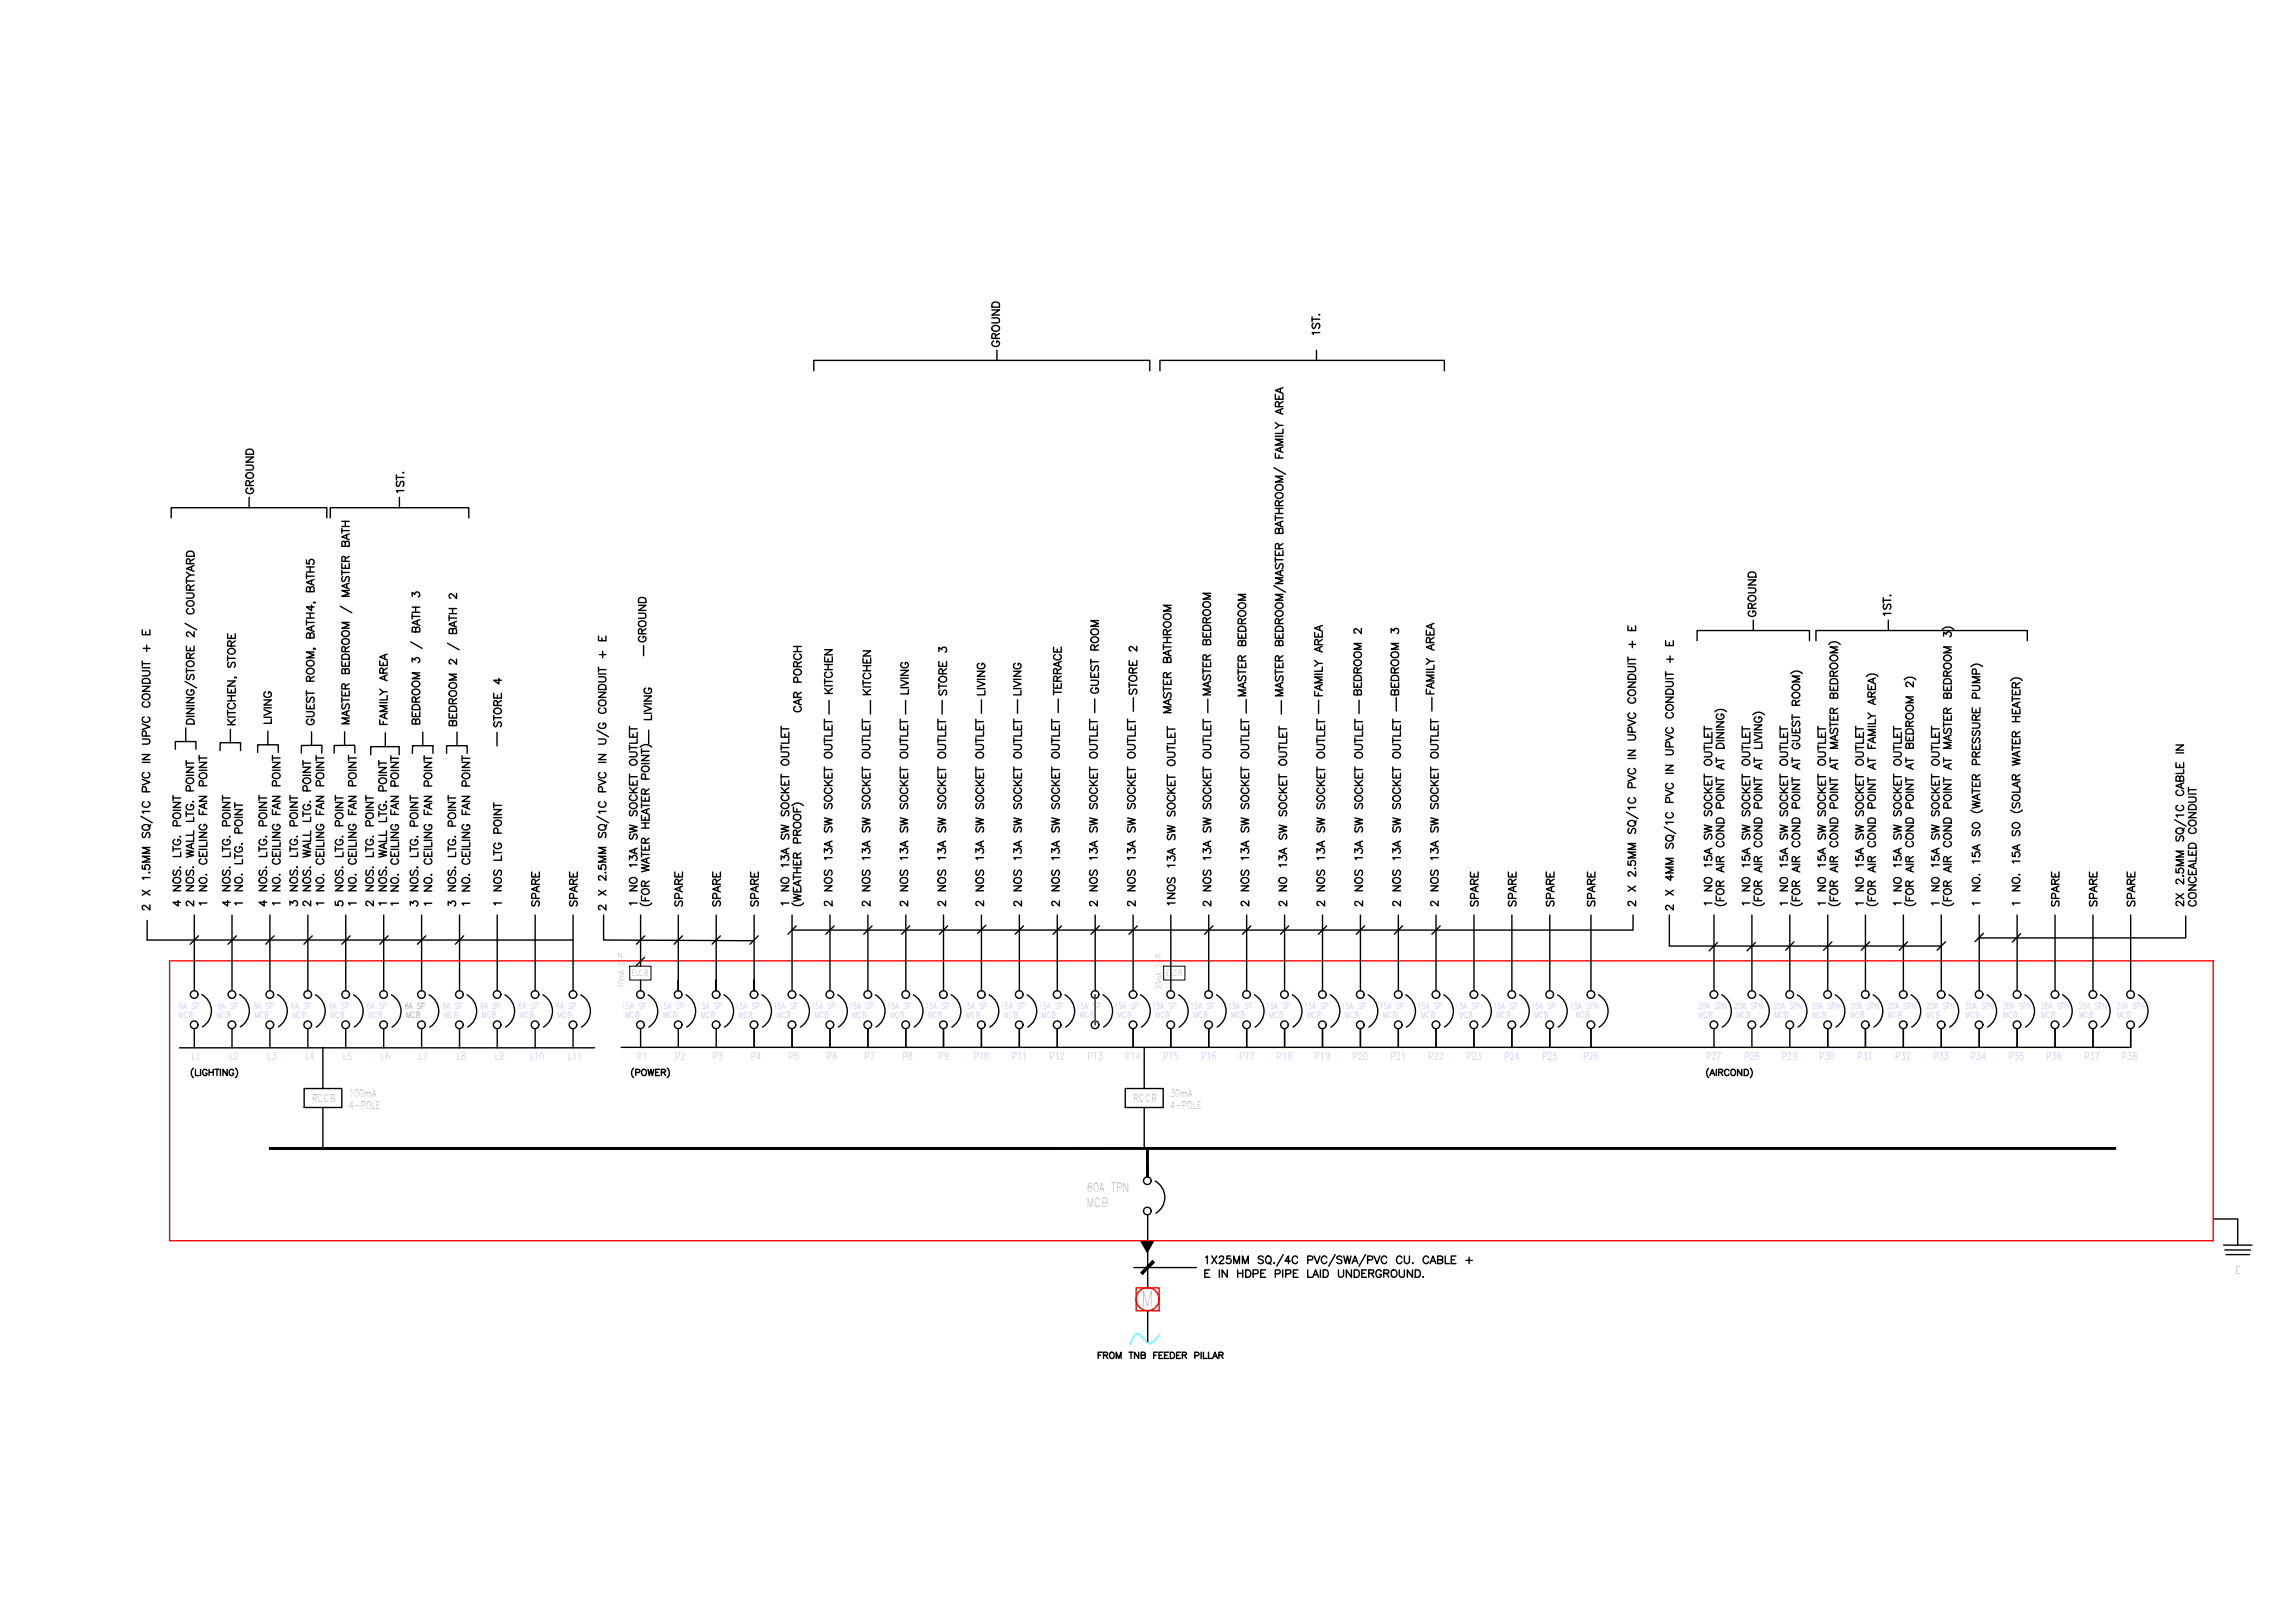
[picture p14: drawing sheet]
<svg xmlns="http://www.w3.org/2000/svg" width="420mm" height="297mm" viewBox="0 0 420 297" stroke-linecap="round" stroke-linejoin="round" font-family="sans-serif">
<defs><g id="words">
<text font-size="3.7" fill="#f00" x="209" y="239">M</text>
<g font-size="2.2">
<text x="199" y="218.2">60A TPN</text>
<text x="199" y="220.9">MCB</text>
</g>
<g font-size="1.9" fill="#00f">
<text x="35.1" y="194">L1</text>
<text x="42" y="194">L2</text>
<text x="49" y="194">L3</text>
<text x="55.9" y="194">L4</text>
<text x="62.8" y="194">L5</text>
<text x="69.7" y="194">L6</text>
<text x="76.7" y="194">L7</text>
<text x="83.6" y="194">L8</text>
<text x="90.6" y="194">L9</text>
<text x="97" y="194">L10</text>
<text x="103.9" y="194">L11</text>
<text x="116.6" y="194">P1</text>
<text x="123.6" y="194">P2</text>
<text x="130.5" y="194">P3</text>
<text x="137.5" y="194">P4</text>
<text x="144.4" y="194">P5</text>
<text x="151.4" y="194">P6</text>
<text x="158.3" y="194">P7</text>
<text x="165.2" y="194">P8</text>
<text x="171.8" y="194">P9</text>
<text x="178.3" y="194">P10</text>
<text x="185.2" y="194">P11</text>
<text x="192.1" y="194">P12</text>
<text x="199.1" y="194">P13</text>
<text x="206" y="194">P14</text>
<text x="213" y="194">P15</text>
<text x="219.9" y="194">P16</text>
<text x="226.8" y="194">P17</text>
<text x="233.8" y="194">P18</text>
<text x="240.7" y="194">P19</text>
<text x="247.6" y="194">P20</text>
<text x="254.6" y="194">P21</text>
<text x="261.5" y="194">P22</text>
<text x="268.4" y="194">P23</text>
<text x="275.4" y="194">P24</text>
<text x="282.3" y="194">P25</text>
<text x="289.8" y="194">P26</text>
<text x="312.3" y="194">P27</text>
<text x="319.3" y="194">P28</text>
<text x="326.2" y="194">P29</text>
<text x="333.1" y="194">P30</text>
<text x="340" y="194">P31</text>
<text x="347" y="194">P32</text>
<text x="353.9" y="194">P33</text>
<text x="360.8" y="194">P34</text>
<text x="367.8" y="194">P35</text>
<text x="374.6" y="194">P36</text>
<text x="381.6" y="194">P37</text>
<text x="388.5" y="194">P38</text>
</g>
<g font-size="1.9">
<text x="57.2" y="201.6">RCCB</text>
<text x="63.9" y="203">4-POLE</text>
<text x="63.9" y="200.8">100mA</text>
<text x="207.5" y="201.6">RCCB</text>
<text x="214.2" y="203">4-POLE</text>
<text x="214.2" y="200.8">30mA</text>
<text x="409.3" y="233.1">E</text>
</g>
<g font-size="1.5">
<text x="115.7" y="178.7">ELCB</text>
<text x="213.5" y="178.7">ELCB</text>
<text x="74.1" y="184.6">6A SP</text>
<text x="114.3" y="180.9" transform="rotate(-90 114.3 180.9)">10mA 2-P</text>
<text x="212.8" y="181.2" transform="rotate(-90 212.8 181.2)">10mA 2-P</text>
<text x="74.4" y="186.3">MCB</text>
</g>
<g font-size="1.5" fill="#00f">
<text x="32.8" y="184.6">6A SP</text>
<text x="39.9" y="184.6">6A SP</text>
<text x="46.4" y="184.6">6A SP</text>
<text x="53.3" y="184.6">6A SP</text>
<text x="60.2" y="184.6">6A SP</text>
<text x="67.2" y="184.6">6A SP</text>
<text x="81" y="184.6">6A SP</text>
<text x="87.9" y="184.6">6A SP</text>
<text x="94.9" y="184.6">6A SP</text>
<text x="101.8" y="184.6">6A SP</text>
<text x="113.8" y="184.6">15A SP</text>
<text x="120.8" y="184.6">15A SP</text>
<text x="127.7" y="184.6">15A SP</text>
<text x="134.7" y="184.6">15A SP</text>
<text x="141.6" y="184.6">15A SP</text>
<text x="148.5" y="184.6">15A SP</text>
<text x="155.5" y="184.6">15A SP</text>
<text x="162.4" y="184.6">15A SP</text>
<text x="169.3" y="184.6">15A SP</text>
<text x="176.3" y="184.6">15A SP</text>
<text x="183.2" y="184.6">15A SP</text>
<text x="190.2" y="184.6">15A SP</text>
<text x="197.1" y="184.6">15A SP</text>
<text x="204" y="184.6">15A SP</text>
<text x="211" y="184.6">15A SP</text>
<text x="217.9" y="184.6">15A SP</text>
<text x="224.8" y="184.6">15A SP</text>
<text x="231.8" y="184.6">15A SP</text>
<text x="238.7" y="184.6">15A SP</text>
<text x="245.6" y="184.6">15A SP</text>
<text x="252.6" y="184.6">15A SP</text>
<text x="259.5" y="184.6">15A SP</text>
<text x="266.5" y="184.6">15A SP</text>
<text x="273.4" y="184.6">15A SP</text>
<text x="280.3" y="184.6">15A SP</text>
<text x="287.5" y="184.6">15A SPN</text>
<text x="310.9" y="184.6">20A SPN</text>
<text x="317.5" y="184.6">20A SPN</text>
<text x="324.6" y="184.6">20A SPN</text>
<text x="331.6" y="184.6">20A SPN</text>
<text x="338.8" y="184.6">20A SPN</text>
<text x="345.5" y="184.6">20A SPN</text>
<text x="352.7" y="184.6">20A SPN</text>
<text x="359.7" y="184.6">20A SPN</text>
<text x="366.7" y="184.6">20A SPN</text>
<text x="373.6" y="184.6">20A SPN</text>
<text x="380.5" y="184.6">20A SPN</text>
<text x="387.4" y="184.6">20A SPN</text>
<text x="32.7" y="186.3">MCB</text>
<text x="39.7" y="186.3">MCB</text>
<text x="46.6" y="186.3">MCB</text>
<text x="53.5" y="186.3">MCB</text>
<text x="60.5" y="186.3">MCB</text>
<text x="67.4" y="186.3">MCB</text>
<text x="81.3" y="186.3">MCB</text>
<text x="88.2" y="186.3">MCB</text>
<text x="95.1" y="186.3">MCB</text>
<text x="102.1" y="186.3">MCB</text>
<text x="114.4" y="186.3">MCB</text>
<text x="121.4" y="186.3">MCB</text>
<text x="128.3" y="186.3">MCB</text>
<text x="135.2" y="186.3">MCB</text>
<text x="142.2" y="186.3">MCB</text>
<text x="149.1" y="186.3">MCB</text>
<text x="156.1" y="186.3">MCB</text>
<text x="163" y="186.3">MCB</text>
<text x="169.9" y="186.3">MCB</text>
<text x="176.8" y="186.3">MCB</text>
<text x="183.8" y="186.3">MCB</text>
<text x="190.7" y="186.3">MCB</text>
<text x="197.7" y="186.3">MCB</text>
<text x="204.6" y="186.3">MCB</text>
<text x="211.6" y="186.3">MCB</text>
<text x="218.5" y="186.3">MCB</text>
<text x="225.4" y="186.3">MCB</text>
<text x="232.3" y="186.3">MCB</text>
<text x="239.3" y="186.3">MCB</text>
<text x="246.2" y="186.3">MCB</text>
<text x="253.2" y="186.3">MCB</text>
<text x="260.1" y="186.3">MCB</text>
<text x="267.1" y="186.3">MCB</text>
<text x="274" y="186.3">MCB</text>
<text x="280.9" y="186.3">MCB</text>
<text x="288.4" y="186.3">MCB</text>
<text x="311" y="186.3">MCB</text>
<text x="317.9" y="186.3">MCB</text>
<text x="324.8" y="186.3">MCB</text>
<text x="331.8" y="186.3">MCB</text>
<text x="338.7" y="186.3">MCB</text>
<text x="345.6" y="186.3">MCB</text>
<text x="352.6" y="186.3">MCB</text>
<text x="359.8" y="186.3">MCB</text>
<text x="366.7" y="186.3">MCB</text>
<text x="373.7" y="186.3">MCB</text>
<text x="380.6" y="186.3">MCB</text>
<text x="387.6" y="186.3">MCB</text>
</g>
</g></defs>
<g fill="none" stroke="#000" stroke-width=".25">
<path d="M181.6 58.2h1a.47 .47 0 0 1 .4 .4 .47 .47 0 0 1-.4 .5h-1M181.6 56.7h1.4l-1.4 1h1.4M181.7 59.8a.73 .73 0 0 1 .8-.2 .73 .73 0 0 1 .5 .6 .74 .74 0 0 1-.8 .4 .74 .74 0 0 1-.6-.6zM181.7 55.5a.77 .77 0 0 1 1.3 .3v.4h-1.4zM240.2 58.4h1.4M240.2 58v.9M240.4 59.2a.52 .52 0 0 0-.2 .5 .52 .52 0 0 0 .4 .4l.2-.2 .3-.7a.34 .34 0 0 1 .5 .3v.3l-.2 .3M241.5 57.5v.2zM149 67.9v-1.9h61.5v1.9M181.9 62.4a.52 .52 0 0 0-.3 .6 .52 .52 0 0 0 .5 .4h.4a.51 .51 0 0 0 .5-.5 .51 .51 0 0 0-.5-.5v.3M182.3 61.9l-.2-.8h-.4l-.1 .8h1.4M182.5 64.1v1.9"/>
<path d="M183 61l-.7 .5M212.4 67.9v-1.9h52v1.9M233.5 72.2v.9h1.4v-.9M233.5 79.8h1.4M233.5 77.3l.7 .6M234.2 74.4l-.1-.7-.3-.2-.3 .3v.6h1.4M234.2 72.5v.6M234.4 71.1v.7M234.4 75v.6M234.9 78.5v.8h-1.4M234.9 77.9h-.7l-.7 .5M234.9 74.8l-1.4 .5 1.4 .5"/>
<path d="M234.9 71l-1.4 .5 1.4 .5M234.9 73.5l-.7 .5M241 64.1v1.9M241.6 60.9h-1.4l.3 .3M31.3 94.8v-1.9h28.5v1.9M45 85.1l1.2 .1a.46 .46 0 0 1 .2 .5 .46 .46 0 0 1-.4 .3h-1M45 83.7h1.4l-1.4 .9h1.4M45.1 82.5a.77 .77 0 0 1 1.3 .2v.4h-1.4zM45.2 86.6a.67 .67 0 0 1 .8-.1 .67 .67 0 0 1 .3 .8 .67 .67 0 0 1-.8 .3 .67 .67 0 0 1-.4-.8zM45.4 89.3a.52 .52 0 0 0-.4 .6 .52 .52 0 0 0 .6 .4h.3a.51 .51 0 0 0 .5-.5 .51 .51 0 0 0-.5-.5v.4M45.6 91v1.9M45.7 88.9l-.1-.9h-.5l-.1 .9h1.4"/>
<path d="M46.4 88l-.7 .4M60.5 94.8v-1.9h25.3v1.9M62.6 96.7v.9M62.6 97.1h1.3M62.6 96.4h1.3M62.6 95.4h1.3M63.2 99.4l.3-.3h.3l.1 .3v.6h-1.3l.1-.9 .5 .1v.8M63.2 95.4v1M63.5 97.9v.7M63.9 97.7l-1.3 .6 1.3 .5M72.6 87.4h1.3M72.6 86.9v.9"/>
<path d="M72.7 88.1l-.1 .3 .1 .6 .3-.1 .3-.7 .2-.1 .4 .1v.5l-.1 .3M73.1 91v1.9M73.8 86.5h.1zM73.9 89.8h-1.3l.2 .3M233.2 85.6l2.1 1.2M233.5 83v.8h1.4M233.5 94.3v.9M233.5 94.8h1.4M233.5 94h1.4M233.5 93h1.4M233.7 90.3a.68 .68 0 0 1 .8-.1 .68 .68 0 0 1 .3 .7 .74 .74 0 0 1-.8 .3 .74 .74 0 0 1-.5-.6zM233.7 88.8a.7 .7 0 0 1 .8-.1 .7 .7 0 0 1 .3 .8 .77 .77 0 0 1-.8 .2 .77 .77 0 0 1-.5-.6z"/>
<path d="M234.2 97l.2-.3 .4 .1 .1 .2v.6h-1.4l.1-.8 .2-.1 .3 .1 .1 .8M234.2 92.5l-.1-.8-.3-.1-.3 .3v.6h1.4M234.2 83.3v.5M234.2 93v1M234.4 82v.6M234.4 95.6v.6M234.9 95.4l-1.4 .5 1.4 .5M234.9 87.2h-1.4l1.4 .5-1.4 .5h1.4M234.9 81.8l-1.4 .5 1.4 .5M234.9 80.4h-1.4l1.4 .5-1.4 .5h1.4M234.9 99.5l-.7 .4M234.9 91.6l-.7 .5"/>
<path d="M26 115.3v.9h1.4v-.9M26.2 118.7h1.2M26.7 115.6v.6M26.9 118.1v1.2M33.9 114.1l2.1 1.2M34.1 118.2v.9h1.4v-.9M34.1 108.5l1.2 .1a.49 .49 0 0 1 .2 .5 .49 .49 0 0 1-.3 .4h-1.1M34.1 105.9v.9M34.1 106.3h1.4M34.1 104.7l.7 .5M34.2 110.2a.67 .67 0 0 1 .9-.3 .67 .67 0 0 1 .3 .8 .67 .67 0 0 1-.8 .3 .67 .67 0 0 1-.4-.8zM34.2 101.1a.78 .78 0 0 1 1.3 .2v.5h-1.4z"/>
<path d="M34.5 111.4a.55 .55 0 0 0-.3 .7 .55 .55 0 0 0 .8 .3 .5 .5 0 0 0 .5-.4 .5 .5 0 0 0-.3-.6M34.8 108v-.6l-.1-.3h-.3l-.3 .3v.6h1.4M34.8 103.2l-.1-.9h-.4l-.2 .9h1.4M34.8 118.6v.5M35.1 103.7v.7M35.5 115.6v.9l-.6-.6a.38 .38 0 0 0-.4-.3 .38 .38 0 0 0-.4 .4l.1 .3 .3 .2M35.5 105.2h-.7l-.7 .5M35.5 103.5l-1.4 .6 1.4 .5M35.5 119.5l-.7 .5M35.5 107.1l-.7 .4M35.5 102.3l-.7 .4M41.7 116v.8h1.4v-.8"/>
<path d="M41.9 118.8a.65 .65 0 0 1 .8-.1 .65 .65 0 0 1 .3 .8 .67 .67 0 0 1-.9 .3 .67 .67 0 0 1-.3-.8zM42.3 118.2l-.1-.9h-.4l-.1 .9h1.4M42.3 116.3v.5M43.1 117.3l-.8 .5M56.1 102.5v.7h.6a.49 .49 0 0 1 0-.7 .49 .49 0 0 1 .8 .1 .49 .49 0 0 1-.3 .7M56.1 105v.9M56.1 113.5v.9M56.1 113.9h1.4M56.1 113.1h1.4M56.1 112.2h1.4M56.1 105.5h1.4M56.1 104.7h1.4"/>
<path d="M56.1 103.8h1.4M56.8 116.2l.2-.4 .5 .2v.2v.6h-1.4l.1-.8 .2-.2 .3 .2 .1 .8M56.8 107.7l.2-.3h.4l.1 .3v.6h-1.4v-.6l.2-.3h.4l.1 .9M56.8 103.8v.9M56.8 112.2v.9M57 110.7v1.1l-.9-.7h1.4M57 106.3v.6M57 114.7v.7M57.5 118.7v.1v-.1l.3 .1M57.5 110.2v.2v-.2l.3 .2M57.5 119.3h-1.4l1.4 .6-1.4 .5h1.4M57.5 114.5l-1.4 .6 1.4 .5"/>
<path d="M57.5 106l-1.4 .6 1.4 .5M62.3 111l2.1 1.1M62.6 103.1v.9h1.3v-.9M62.6 104.4v.8M62.6 104.8h1.3M62.6 120a.77 .77 0 0 1 1.3 .2v.4h-1.3zM62.6 117.1a.73 .73 0 0 1 .8-.2 .73 .73 0 0 1 .5 .7 .71 .71 0 0 1-.8 .4 .71 .71 0 0 1-.5-.7zM62.6 115.7a.69 .69 0 0 1 .9-.3 .69 .69 0 0 1 .4 .8 .69 .69 0 0 1-.9 .3 .69 .69 0 0 1-.4-.8zM62.8 105.5l-.2 .3 .2 .6 .3-.1 .2-.6 .3-.2h.2l.1 .3-.1 .6M63.2 119.3v-.9l-.4-.1-.2 .1v.9h1.3M63.2 102.7v-.8l-.4-.1-.2 .1v.8h1.3M63.2 103.5v.5"/>
<path d="M63.5 106.9v.7M63.9 113.9h-1.3l1.3 .5-1.3 .6h1.3M63.9 108.1h-1.3l1.3 .5-1.3 .5h1.3M63.9 106.7l-1.3 .5 1.3 .6M63.9 118.3l-.7 .5M63.9 101.8l-.7 .5M70.4 119.9v.7M70.9 119.7l-1.4 .5 1.4 .6M75.2 117.5l2.1 1.2M75.5 109.1v-.7l.5 .4a.46 .46 0 0 1 .7-.3 .46 .46 0 0 1-.1 .8M75.5 112.8h1.3M75.5 112.4v.9"/>
<path d="M75.5 112.1h1.3M75.5 111.1h1.3M76.1 115.1l.3-.3h.3l.1 .3v.6h-1.3l.1-.9 .4 .1 .1 .8M76.1 111.1v1M76.4 113.6v.7M76.8 113.4l-1.3 .6 1.3 .5M81.9 117.7l2.1 1.2M82.2 113.1h1.4M82.2 112.6v1M82.2 112.3h1.4M82.2 111.4h1.4M82.9 115.4l.3-.4 .3 .1 .1 .3v.6h-1.4l.1-.9 .2-.1 .3 .1 .1 .9"/>
<path d="M82.9 111.4v.9M83.2 113.9v.7M83.6 113.7l-1.4 .6 1.4 .5M83.6 108.6v1l-.7-.7-.4-.2-.2 .1-.1 .4 .2 .2 .2 .1M109.6 116.4v.9h1.3v-.9M109.7 119.8h1.2M110.2 116.8v.5M110.3 119.2v1.2M116.9 112.2h1a.47 .47 0 0 1 .4 .5 .47 .47 0 0 1-.4 .5h-1M116.9 110.8h1.4l-1.4 .9h1.4M117.1 113.7a.73 .73 0 0 1 .7 0 .73 .73 0 0 1 .5 .6 .71 .71 0 0 1-.8 .4 .71 .71 0 0 1-.6-.7zM117.1 109.5l.3-.2 .7 .2 .1 .1 .1 .7h-1.4v-.7z"/>
<path d="M117.2 116.5a.53 .53 0 0 0-.3 .6 .53 .53 0 0 0 .5 .4h.3a.51 .51 0 0 0 .6-.5 .51 .51 0 0 0-.6-.5v.3M117.5 116v-.8l-.3-.1-.3 .1v.8h1.4M117.8 118.2v1.8M118.3 115.1l-.8 .4M145.3 119.3h1.4M145.3 118.3h1.4M145.6 119.7a.5 .5 0 0 0-.3 .6 .5 .5 0 0 0 .6 .4h.3a.5 .5 0 0 0 .5-.4 .5 .5 0 0 0-.3-.6M146 118.3v1M151 118.9h1.4l-1.4 .9h1.4M158 119.1h1.4l-1.4 1h1.4M171.9 119.3v-.8l.5 .4a.46 .46 0 0 1 .7-.4 .46 .46 0 0 1 .1 .8l-.2 .1M192.9 118.4v.9h1.4v-.9"/>
<path d="M193.2 119.8a.5 .5 0 0 0-.3 .6 .5 .5 0 0 0 .5 .4h.4a.5 .5 0 0 0 .5-.4 .5 .5 0 0 0-.4-.6M193.6 118.8v.5M199.9 116.7a.64 .64 0 0 1 .9-.1 .64 .64 0 0 1 .1 .9 .67 .67 0 0 1-.8 .1 .67 .67 0 0 1-.3-.8zM199.9 115.2a.73 .73 0 0 1 .8-.1 .73 .73 0 0 1 .4 .7 .74 .74 0 0 1-.8 .4 .74 .74 0 0 1-.6-.7zM200.4 119l-.1-.8-.4-.1-.2 .3v.6h1.4M201.1 113.6h-1.4l1.4 .5-1.4 .5h1.4M201.1 118l-.7 .5M208.1 118.3v.9l-1-.9-.3 .1v.6l.3 .1M213 117.9v1M213 118.4h1.4M213 117.6h1.4M213 116.7h1.4"/>
<path d="M213.1 114a.67 .67 0 0 1 .8-.2 .67 .67 0 0 1 .4 .8 .67 .67 0 0 1-.8 .2 .67 .67 0 0 1-.4-.8zM213.1 112.6a.74 .74 0 0 1 .8-.3 .74 .74 0 0 1 .5 .7 .74 .74 0 0 1-.8 .4 .74 .74 0 0 1-.6-.7zM213.7 116.2l-.2-.9h-.4l-.1 .9h1.4M213.7 116.7v.9M213.9 119.2v.6M214.4 119l-1.4 .5 1.4 .6M214.4 110.8h-1.4l1.4 .5-1.4 .5h1.4M214.4 115.2l-.7 .5M220.2 115.7v.9h1.4v-.9M220.3 111.8a.77 .77 0 0 1 .8-.2 .77 .77 0 0 1 .5 .6 .71 .71 0 0 1-.8 .5 .71 .71 0 0 1-.5-.9zM220.4 114.6l.3-.2 .6 .1 .3 .4v.5h-1.4l.1-.7zM220.4 110.2a.75 .75 0 0 1 1.2 .6 .74 .74 0 0 1-.8 .4 .74 .74 0 0 1-.6-.7z"/>
<path d="M220.9 117.4l.3-.3 .3 .1 .1 .2v.6h-1.4l.1-.8 .2-.1 .3 .1 .1 .8M220.9 114l-.1-.8-.3-.2-.2 .2-.1 .8h1.4M220.9 116.1v.5M221.6 108.6h-1.4l1.4 .5-1.4 .5h1.4M221.6 119.8l-.7 .5M221.6 113l-.7 .5M226.7 115.9v.9h1.4v-.9M226.8 114.9a.77 .77 0 0 1 1.3 .2v.4h-1.4zM226.8 112a.7 .7 0 0 1 .8-.3 .7 .7 0 0 1 .4 .9 .76 .76 0 0 1-.8 .2 .76 .76 0 0 1-.5-.7zM226.8 110.6a.69 .69 0 0 1 .8-.3 .69 .69 0 0 1 .4 .8 .74 .74 0 0 1-.8 .3 .74 .74 0 0 1-.5-.7zM227.3 117.6l.3-.4 .3 .1 .2 .3v.6h-1.4v-.6l.1-.3h.4l.1 .9M227.3 114.1v-.8l-.3-.1-.3 .3v.6h1.4"/>
<path d="M227.3 116.2v.6M228.1 108.8h-1.4l1.4 .5-1.4 .6h1.4M228.1 113.2l-.8 .5M233.2 107.2l2.1 1.2M233.5 115.9v.9h1.4v-.9M233.5 100.8v.8h1.4v-.8M233.5 102v.9M233.5 102.4h1.4M233.6 110.6a.69 .69 0 0 1 .8-.3 .69 .69 0 0 1 .4 .8 .74 .74 0 0 1-.8 .3 .74 .74 0 0 1-.5-.7zM233.7 114.7l.3-.1 .7 .1 .1 .2 .1 .6h-1.4v-.4zM233.7 111.9a.69 .69 0 0 1 .8-.1 .69 .69 0 0 1 .3 .8 .76 .76 0 0 1-.8 .2 .76 .76 0 0 1-.5-.7zM233.7 103.2a.52 .52 0 0 0-.2 .5 .52 .52 0 0 0 .3 .4l.2-.1 .3-.7 .2-.1 .3 .1 .1 .5-.2 .3"/>
<path d="M234.2 117.6l.2-.4 .4 .1 .1 .3v.6h-1.4v-.6l.2-.3 .2-.1 .2 .2 .1 .8M234.2 114.1l-.1-.8-.3-.1-.3 .3v.6h1.4M234.2 100.4l-.1-.8-.4-.1-.2 .3v.6h1.4M234.2 101.1v.5M234.2 116.2v.6M234.4 104.6v.6M234.9 108.8h-1.4l1.4 .5-1.4 .6h1.4M234.9 105.7h-1.4l1.4 .6-1.4 .5h1.4M234.9 104.4l-1.4 .5 1.4 .5M234.9 113.2l-.7 .5M240.7 115.7v.9h1.4v-.9M241.4 118l-.2-.9h-.4l-.1 .9h1.4"/>
<path d="M241.4 116v.6M241.6 114.7v.6M241.6 118.5v.7M242.1 118.3l-1.4 .5 1.4 .5M242.1 114.5l-1.4 .5 1.4 .5M242.1 117.1l-.7 .4M248 119.4a.69 .69 0 0 1 .9-.1 .69 .69 0 0 1 .3 .8 .69 .69 0 0 1-.9 .3 .69 .69 0 0 1-.4-.8zM249.2 117.8h-1.3l1.3 .5-1.3 .5h1.3M249.2 115v1l-.9-.9-.4 .3v.3l.3 .2M254.7 115.8v-.7l.5 .4a.46 .46 0 0 1 .7-.4 .46 .46 0 0 1 0 .8l-.1 .1M254.9 119.4a.69 .69 0 0 1 .8-.1 .69 .69 0 0 1 .3 .8 .69 .69 0 0 1-.9 .3 .69 .69 0 0 1-.4-.8zM256 117.8h-1.3l1.3 .5-1.3 .5h1.3"/>
<path d="M261.1 115.4v.8h1.4v-.8M261.8 117.6l-.1-.8-.2-.1-.2 .1-.2 .8h1.4M261.8 115.7v.5M262.1 114.3v.7M262.1 118.2v.6M262.5 117.9l-1.4 .5 1.4 .6M262.5 114.1l-1.4 .5 1.4 .5M262.5 116.7l-.7 .4M298 114.6v.8h1.4v-.8M298.3 117.9h1.1M298.7 114.9v.5M298.8 117.3v1.2"/>
<path d="M304.9 117.3v.9h1.4v-.9M305.6 117.6v.6M310.7 117.3v-1.9h20.6v1.9M320.1 107.6h.9a.45 .45 0 0 1 .5 .5 .45 .45 0 0 1-.5 .4h-.9M320.1 106.1h1.4l-1.4 1h1.4M320.3 109.1a.63 .63 0 0 1 .9-.1 .63 .63 0 0 1 0 .9 .63 .63 0 0 1-.9 .1 .63 .63 0 0 1 0-.9zM320.3 104.8l.3-.1 .6 .1 .3 .4v.4h-1.4v-.4zM320.4 111.8a.52 .52 0 0 0-.3 .6 .52 .52 0 0 0 .5 .4 .57 .57 0 0 0 .8-.2 .57 .57 0 0 0-.3-.8h-.2v.3M320.7 111.3l-.1-.8h-.4l-.1 .8h1.4M321 113.5v1.9M321.5 110.4l-.8 .5M332.5 117.3v-1.9h38.7v1.9"/>
<path d="M334.8 117.9a1.41 1.41 0 0 1 2.1 0M336.4 118.4h-1.4l1.4 .5-1.4 .6h1.4M344.8 109.9h1.4M344.8 109.4v.9M345 110.6a.52 .52 0 0 0-.2 .5 .52 .52 0 0 0 .3 .4l.2-.2 .3-.6 .4-.1a.59 .59 0 0 1 0 .9M345.7 113.5v1.9M346.1 108.9v.2zM346.2 112.3h-1.4l.2 .3M355.6 115.2a1.42 1.42 0 0 1 2.1 0M355.8 116.4v-.7l.6 .4a.46 .46 0 0 1 .7-.4 .46 .46 0 0 1 0 .8h-.1M357.2 118.4h-1.4l1.4 .5-1.4 .6h1.4M26 138.1h1.4l-1.4 .9h1.4"/>
<path d="M26 135.3h1a.47 .47 0 0 1 .5 .4 .47 .47 0 0 1-.5 .5h-1M26 132.5l1.4 .5-1.4 .5M26 125.6h1.4l-1.4 .9h1.4M26 122.8h1a.47 .47 0 0 1 .5 .4 .47 .47 0 0 1-.5 .5h-1M26 139.5h1.4M26 122.2h1.4M26 121.5h1.4M26 121v.9M26.2 127.1a.67 .67 0 0 1 .8-.1 .67 .67 0 0 1 .4 .8 .69 .69 0 0 1-.9 .2 .69 .69 0 0 1-.4-.7zM26.2 124.3l.4-.1h.5l.3 .4v.5h-1.4v-.5zM26.4 131.2a.5 .5 0 0 0-.4 .6 .5 .5 0 0 0 .6 .4h.3a.5 .5 0 0 0 .5-.4 .5 .5 0 0 0-.3-.6M26.4 128.4a.5 .5 0 0 0-.4 .6 .5 .5 0 0 0 .6 .4h.3a.5 .5 0 0 0 .5-.4 .5 .5 0 0 0-.3-.6"/>
<path d="M26.8 134.7l-.2-.8-.3-.1-.2 .1-.1 .8h1.4M32.1 137.1v-1.4h3.8v1.4M33.9 124.7l2.1 1.2M34 133.2v2.5M34.1 139.2v.9M34.1 139.7h1.3M34.1 129.7h1.4l-1.4 .9h1.4M34.1 127.7h1.4l-1.4 .9h1.4M34.1 131.1h1.4M34.1 129.2h1.4M34.1 122.7h1.4M34.1 122.3v.9"/>
<path d="M34.2 121.2a.74 .74 0 0 1 .8-.2 .74 .74 0 0 1 .5 .6 .74 .74 0 0 1-.8 .4 .74 .74 0 0 1-.6-.7zM34.3 131.7l.4-.1 .6 .1 .2 .3v.5h-1.4v-.5zM34.3 123.4a.47 .47 0 0 0-.2 .6 .47 .47 0 0 0 .5 .3l.4-.8 .2-.1a.51 .51 0 0 1 .3 .5 .51 .51 0 0 1-.2 .5M34.5 126.2a.55 .55 0 0 0-.3 .8 .55 .55 0 0 0 .8 .2 .49 .49 0 0 0 .5-.5 .49 .49 0 0 0-.5-.5v.4M34.8 120.5l-.1-.8-.3-.2-.3 .4v.6h1.4M36.5 139.5h1.4l-1.4 1h1.4M36.5 138.7h1.4M36.5 138.3v.9M40.3 137.4v-1.5h3.7v1.5M41.7 125.9v.9h1.4v-.9M41.7 124.6h1.4l-1.4 1h1.4M41.7 132.6h1.4"/>
<path d="M41.7 131.7l.9 .9M41.7 131.2h1.4M41.7 130.4h1.4M41.7 120v.9M41.7 130v.9M41.7 128.3h1.4M41.7 127.3h1.4M41.7 120.5h1.4M41.9 121.2a.52 .52 0 0 0-.2 .5 .52 .52 0 0 0 .3 .4l.2-.1 .3-.7 .4-.1a.59 .59 0 0 1 0 .9M42 128.7a.5 .5 0 0 0-.3 .6 .5 .5 0 0 0 .5 .4h.4a.5 .5 0 0 0 .5-.4 .5 .5 0 0 0-.4-.6M42.2 133.5v2.4M42.3 126.3v.5"/>
<path d="M42.3 127.3v1M43 124v.1v-.1l.3 .1M43.1 131.7l-.8 .6M47.2 137.7v-1.4h3.7v1.4M48.3 129.9l1.4 .5-1.4 .5M48.3 128.1h1.4l-1.4 .9h1.4M48.3 131.3h1.4M48.3 129.5h1.4M48.6 126.6a.53 .53 0 0 0-.3 .6 .53 .53 0 0 0 .5 .4h.4a.51 .51 0 0 0 .5-.5 .51 .51 0 0 0-.5-.5v.4M49 133.8v2.5M49.7 131.6v.8h-1.4M49.9 139.5h1.4l-1.4 1h1.4"/>
<path d="M49.9 138.7h1.4M49.9 138.3v.9M55.2 137.8v-1.4h3.7v1.4M55.5 139.7h1.4M55.5 139.2v.9M56.1 130.3h1a.45 .45 0 0 1 .4 .4 .45 .45 0 0 1-.4 .4h-1M56.1 128.9v.8h1.4v-.8M56.1 126.9h1.4M56.1 126.4v.9M56.3 127.6a.52 .52 0 0 0-.2 .5 .52 .52 0 0 0 .3 .4l.3-.1 .2-.7 .4-.1a.59 .59 0 0 1 0 .9M56.3 122.4a.71 .71 0 0 1 .8 0 .71 .71 0 0 1 .4 .7 .77 .77 0 0 1-.8 .3 .77 .77 0 0 1-.6-.7zM56.3 121a.73 .73 0 0 1 .8-.1 .73 .73 0 0 1 .4 .6 .74 .74 0 0 1-.8 .4 .74 .74 0 0 1-.6-.7z"/>
<path d="M56.4 131.6a.52 .52 0 0 0-.3 .6 .52 .52 0 0 0 .6 .4h.3a.51 .51 0 0 0 .5-.5 .51 .51 0 0 0-.5-.5v.4M56.8 124.7l-.1-.9h-.4l-.2 .3v.6h1.4M56.8 129.2v.5M57 133.9v2.5M57.5 123.8l-.7 .4M57.9 139.5h1.4l-1.4 1h1.4M57.9 138.7h1.4M57.9 138.3v.9M61.2 137.8v-1.4h3.8v1.4M62.6 126.4v.9h1.3v-.9M62.6 121v.9h1.3v-.9M62.6 128.1h1.3"/>
<path d="M62.6 127.6v1M62.8 128.8l-.2 .4 .2 .6 .3-.2 .3-.7 .4-.1 .1 .4-.1 .6M63.1 133.9v2.5M63.2 126.1v-.8l-.4-.2-.2 .2v.8h1.3M63.2 122.7l.3-.3h.3l.1 .3v.6h-1.3l.1-.9 .5 .1v.8M63.2 121.4v.5M63.2 126.8v.5M63.5 130.2v.7M63.8 139.5h1.4l-1.4 1h1.4M63.8 138.7h1.4M63.8 138.3v.9M63.9 131.4h-1.3l1.3 .6-1.3 .5h1.3"/>
<path d="M63.9 130l-1.3 .6 1.3 .5M63.9 125.1l-.7 .5M67.9 138.1v-1.4h5.2v1.4M69.4 139.7h1.4M69.4 139.2v.9M69.5 131.7v.9h1.4M69.5 120.9v.9h1.4v-.9M69.5 128.6h1.4M69.5 126.1l.7 .5M70.2 123.2l-.1-.8-.3-.1-.2 .1-.1 .8h1.4M70.2 121.3v.5M70.2 132v.6"/>
<path d="M70.4 123.7v.7M70.4 130.7v.7M70.5 134.1v2.6M70.9 130.5l-1.4 .6 1.4 .5M70.9 129.2h-1.4l1.4 .5-1.4 .5h1.4M70.9 127.3v.8h-1.4M70.9 126.6h-.7l-.7 .6M70.9 123.5l-1.4 .6 1.4 .5M70.9 122.3l-.7 .4M71.6 139.5h1.4l-1.4 1h1.4M71.6 138.8h1.4M71.6 138.3v.9"/>
<path d="M75.5 130.3v.8h1.3v-.8M75.5 121.2v-.8l.5 .4a.46 .46 0 0 1 .7-.3 .46 .46 0 0 1-.1 .8M75.5 129.2a.78 .78 0 0 1 .9-.2 .78 .78 0 0 1 .4 .9h-1.3zM75.5 137.9v-1.4h3.8v1.4M75.6 126.2a.75 .75 0 0 1 1.2 .6 .73 .73 0 0 1-.8 .4 .73 .73 0 0 1-.5-.7zM75.6 124.8a.67 .67 0 0 1 .8-.1 .67 .67 0 0 1 .4 .7 .69 .69 0 0 1-.9 .3 .69 .69 0 0 1-.4-.8zM76.1 131.9l.3-.3 .3 .1 .1 .2v.6h-1.3l.1-.8 .2-.1 .2 .1 .1 .8M76.1 128.5l-.1-.8-.3-.1-.2 .1v.8h1.3M76.1 130.6v.5M76.8 123.1h-1.3l1.3 .6-1.3 .5h1.3M76.8 127.6l-.7 .4M77.4 134v2.5"/>
<path d="M77.7 139.5h1.4l-1.4 1h1.4M77.7 138.8h1.4M77.7 138.3v.9M81.8 137.9v-1.4h3.7v1.4M82.2 130.6v.8h1.4v-.8M82.3 129.5a.77 .77 0 0 1 1.3 .2v.5h-1.4zM82.3 126.7a.69 .69 0 0 1 .8-.3 .69 .69 0 0 1 .4 .8 .69 .69 0 0 1-.8 .2 .69 .69 0 0 1-.4-.7zM82.4 125.1a.69 .69 0 0 1 .8-.1 .69 .69 0 0 1 .3 .7 .69 .69 0 0 1-.8 .3 .69 .69 0 0 1-.4-.8zM82.9 132.2l.3-.3 .3 .1 .1 .2v.6h-1.4l.1-.8 .2-.1 .3 .1 .1 .8M82.9 128.8l-.1-.8-.3-.2-.2 .2-.1 .8h1.4M82.9 130.9v.5M83.6 123.4h-1.4l1.4 .6-1.4 .5h1.4"/>
<path d="M83.6 120.6v1l-.7-.7-.4-.2-.2 .2-.1 .3 .2 .3h.2M83.6 127.8l-.7 .5M83.7 134v2.5M84.6 139.5h1.4l-1.4 1h1.4M84.6 138.8h1.4M84.6 138.3v.9M90.4 126.9v.9h1.4v-.9M90.4 130.9v.9M90.4 131.4h1.4M90.6 132.1a.54 .54 0 0 0 0 .9l.3-.1 .3-.7 .4-.1a.54 .54 0 0 1 0 .9M90.6 129.7a.63 .63 0 0 1 .9-.1 .63 .63 0 0 1 .1 .9 .63 .63 0 0 1-.9 .1 .63 .63 0 0 1-.1-.9zM91 134v2.5"/>
<path d="M91.1 129.1l-.2-.8h-.4l-.1 .8h1.4M91.1 127.2v.6M91.3 124.2v1l-.9-.7h1.4M91.8 128.2l-.7 .5M109.3 133.6l2.1 1.2M109.6 138.1h1.3l-1.3 .9h1.3M109.6 135.3h.9a.47 .47 0 0 1 .4 .4 .47 .47 0 0 1-.4 .5h-.9M109.6 126.7h1.3l-1.3 .9h1.3M109.6 123.9h.9a.47 .47 0 0 1 .4 .4 .47 .47 0 0 1-.4 .5h-.9M109.6 139.5h1.3M109.6 123.4h1.3M109.6 122.6h1.3"/>
<path d="M109.6 122.1v.9M109.6 128.4a.7 .7 0 0 1 .9-.3 .7 .7 0 0 1 .4 .8 .7 .7 0 0 1-.9 .3 .7 .7 0 0 1-.4-.8zM109.7 125.4l.4-.1 .7 .1 .1 .1v.7h-1.3v-.7zM109.9 132.3a.51 .51 0 0 0-.3 .6 .51 .51 0 0 0 .5 .4h.3a.49 .49 0 0 0 .5-.5 .49 .49 0 0 0-.5-.5v.4M109.9 129.6a.51 .51 0 0 0-.3 .6 .51 .51 0 0 0 .5 .4h.3a.51 .51 0 0 0 .5-.4 .51 .51 0 0 0-.3-.6M115.2 137.6h1a.44 .44 0 0 1 .4 .5 .44 .44 0 0 1-.4 .4h-1M115.2 134v.9h1.4v-.9M115.2 136.8h1.4M115.2 133.4h1.4M115.2 132.9v1M115.2 136.4v.9M115.3 139.3a.74 .74 0 0 1 .8-.3 .74 .74 0 0 1 .5 .7 .74 .74 0 0 1-.8 .4 .74 .74 0 0 1-.6-.7z"/>
<path d="M115.9 134.4v.5M116.6 135.2v.8h-1.4M117.2 136.7a1.42 1.42 0 0 1 2.1 0M117.4 138.3h1.4l-1.4 .9h1.4M117.4 137v.9M117.4 139.7h1.4M117.4 137.5h1.4M117.9 129.2l1.4 .5-1.4 .5M117.9 127.4h1.4l-1.4 .9h1.4M117.9 130.6h1.4M117.9 128.8h1.4M118.2 125.9a.51 .51 0 0 0-.3 .6 .51 .51 0 0 0 .5 .4h.4a.49 .49 0 0 0 .5-.5 .49 .49 0 0 0-.5-.5v.4"/>
<path d="M118.8 133.6v2.5M119.3 130.9v.8h-1.4M143 137.6h1a.45 .45 0 0 1 .4 .5 .45 .45 0 0 1-.4 .4h-1M143 134v.9h1.4v-.9M143 136.8h1.4M143 133.4h1.4M143 132.9v1M143 136.4v.9M143.1 139.3a.69 .69 0 0 1 .8-.3 .69 .69 0 0 1 .5 .8 .77 .77 0 0 1-.8 .2 .77 .77 0 0 1-.6-.6zM143.7 134.4v.5M144.4 135.2v.8h-1.4M145.5 122.6a.67 .67 0 0 1 .8-.1 .67 .67 0 0 1 .3 .8 .67 .67 0 0 1-.8 .3 .67 .67 0 0 1-.4-.8z"/>
<path d="M145.6 129.3a.5 .5 0 0 0-.3 .6 .5 .5 0 0 0 .6 .4h.3a.5 .5 0 0 0 .5-.5 .5 .5 0 0 0-.3-.5M146 127.6l-.1-.8-.2-.1-.3 .1-.1 .8h1.4M146 122l-.1-.8h-.5l-.1 .8h1.4M146 124.8v-.7l-.2-.1a.33 .33 0 0 0-.5 .2v.6h1.4M146.2 128.1v.7M146.7 128l-1.4 .5 1.4 .5M146.7 126.7l-.7 .5M146.7 121.1l-.7 .4M150.9 136.3h1a.47 .47 0 0 1 .4 .4 .47 .47 0 0 1-.4 .5h-1M150.9 132.7v.9h1.4v-.9M150.9 131.6v.9M150.9 135v1"/>
<path d="M150.9 135.5h1.4M150.9 132.1h1.4M151 137.9a.76 .76 0 0 1 .8-.2 .76 .76 0 0 1 .5 .6 .74 .74 0 0 1-.8 .4 .74 .74 0 0 1-.6-.6zM151 120.2v.9h1.4v-.9M151 122.6h1.4M151 126.9h1.4M151 126l.9 .9M151 125.5h1.4M151 124.7h1.4M151 124.2v1M151 121.6h1.4M151.3 123a.5 .5 0 0 0-.3 .6 .5 .5 0 0 0 .5 .4h.3a.5 .5 0 0 0 .6-.4 .5 .5 0 0 0-.4-.6"/>
<path d="M151.6 120.6v.5M151.6 121.6v1M151.6 133.1v.5M151.8 128.2v2.5M152.3 133.9v.8h-1.4M152.4 126l-.8 .6M157.9 136.3h.9a.47 .47 0 0 1 .5 .4 .47 .47 0 0 1-.5 .5h-.9M157.9 132.7v.9h1.4v-.9M157.9 135.5h1.4M157.9 132.1h1.4M157.9 131.6v.9M157.9 135v1"/>
<path d="M157.9 137.9a.76 .76 0 0 1 .8-.2 .76 .76 0 0 1 .6 .6 .74 .74 0 0 1-.8 .4 .74 .74 0 0 1-.6-.6zM158 120.4v.9h1.4v-.9M158 127.1h1.4M158 126.2l.9 .9M158 125.7h1.4M158 125h1.4M158 124.5v.9M158 122.8h1.4M158 121.8h1.4M158.3 123.2a.5 .5 0 0 0-.3 .6 .5 .5 0 0 0 .6 .4h.3a.5 .5 0 0 0 .5-.4 .5 .5 0 0 0-.3-.6M158.5 133.1v.5M158.7 120.8v.5"/>
<path d="M158.7 121.8v1M159.3 133.9v.8h-1.4M159.4 128.2v2.5M159.4 126.2l-.8 .6M164.8 136.3h1a.47 .47 0 0 1 .4 .4 .47 .47 0 0 1-.4 .5h-1M164.8 132.7v.9h1.4v-.9M164.8 135.5h1.4M164.8 132.1h1.4M164.8 131.6v.9M164.8 135v1M164.9 137.9a.7 .7 0 0 1 .8-.2 .7 .7 0 0 1 .4 .8 .7 .7 0 0 1-.9 .3 .7 .7 0 0 1-.3-.9zM164.9 124.5l1.4 .5-1.4 .5"/>
<path d="M164.9 122.7h1.4l-1.4 .9h1.4M164.9 125.9h1.4M164.9 124.1h1.4M165.2 121.2a.55 .55 0 0 0-.2 .8 .55 .55 0 0 0 .7 .2 .49 .49 0 0 0 .6-.5 .49 .49 0 0 0-.6-.5v.4M165.5 133.1v.5M165.8 128.2v2.5M166.2 133.9v.8h-1.4M166.3 126.2v.8h-1.4M171.7 136.3h1a.47 .47 0 0 1 .4 .4 .47 .47 0 0 1-.4 .5h-1M171.7 132.7v.9h1.4v-.9M171.7 135.5h1.4M171.7 132.1h1.4"/>
<path d="M171.7 131.6v.9M171.7 135v1M171.8 137.9a.73 .73 0 0 1 .8-.2 .73 .73 0 0 1 .5 .6 .74 .74 0 0 1-.8 .4 .74 .74 0 0 1-.6-.6zM171.9 121.1v.9h1.4v-.9M171.9 125.6h1.4M171.9 125.1v.9M172.1 126.3a.54 .54 0 0 0 0 .9l.3-.1 .3-.7 .2-.1h.2l.2 .3-.2 .6M172.1 123.9a.73 .73 0 0 1 .8-.1 .73 .73 0 0 1 .4 .7 .74 .74 0 0 1-.8 .4 .74 .74 0 0 1-.6-.7zM172.4 133.1v.5M172.5 128.2v2.5M172.6 123.3v-.6l-.2-.2-.2-.1-.3 .3v.6h1.4M172.6 121.4v.6"/>
<path d="M173.1 133.9v.8h-1.4M173.3 122.4l-.7 .5M178.7 136.3h1a.47 .47 0 0 1 .4 .4 .47 .47 0 0 1-.4 .5h-1M178.7 132.7v.9h1.4v-.9M178.7 135.5h1.4M178.7 132.1h1.4M178.7 131.6v.9M178.7 135v1M178.9 137.8a.73 .73 0 0 1 .7-.1 .73 .73 0 0 1 .5 .6 .74 .74 0 0 1-.8 .4 .74 .74 0 0 1-.6-.6zM178.9 124.7l1.4 .5-1.4 .5M178.9 122.9h1.4l-1.4 .9h1.4M178.9 126h1.4"/>
<path d="M178.9 124.3h1.4M179.3 121.4a.5 .5 0 0 0-.4 .6 .5 .5 0 0 0 .5 .4h.4a.49 .49 0 0 0 .5-.5 .49 .49 0 0 0-.5-.5v.4M179.3 133.1v.5M179.7 128.1v2.5M180.1 133.9v.8h-1.4M180.3 126.4v.8h-1.4M185.6 124.7l1.3 .5-1.3 .5M185.6 122.9h1.3l-1.3 .9h1.3M185.6 126h1.3M185.6 124.3h1.3M185.6 136.3l1.2 .1a.46 .46 0 0 1 .2 .4 .46 .46 0 0 1-.4 .4h-1M185.6 132.7v.9h1.4v-.9"/>
<path d="M185.6 135.5h1.4M185.6 132.1h1.4M185.6 131.6v.9M185.6 135v1M185.7 137.9a.74 .74 0 0 1 .8-.2 .74 .74 0 0 1 .5 .6 .74 .74 0 0 1-.8 .4 .74 .74 0 0 1-.6-.6zM185.9 121.4a.51 .51 0 0 0-.3 .6 .51 .51 0 0 0 .5 .4h.3a.49 .49 0 0 0 .5-.5 .49 .49 0 0 0-.5-.5v.4M186.3 128.1v2.5M186.3 133.1v.5M186.9 126.4v.8h-1.3M187 133.9v.8h-1.4M192.5 136.3h1a.47 .47 0 0 1 .4 .4 .47 .47 0 0 1-.4 .5h-1M192.5 132.7v.9h1.4v-.9"/>
<path d="M192.5 135.5h1.4M192.5 132.1h1.4M192.5 131.6v.9M192.5 135v1M192.6 137.9a.74 .74 0 0 1 .8-.2 .74 .74 0 0 1 .5 .6 .74 .74 0 0 1-.8 .4 .74 .74 0 0 1-.6-.6zM192.9 125.1v.8h1.4v-.8M192.9 126.7h1.4M192.9 126.2v1M193.2 133.1v.5M193.6 124.7l-.1-.8-.3-.2-.3 .4v.6h1.4M193.6 123.3l-.1-.8-.3-.2-.3 .4v.6h1.4M193.6 125.4v.5"/>
<path d="M193.7 127.9v2.5M193.8 121.2v.7M193.9 133.9v.8h-1.4M194.3 121l-1.4 .6 1.4 .5M194.3 123.7l-.7 .5M194.3 122.3l-.7 .5M199.5 136.3h1a.47 .47 0 0 1 .4 .4 .47 .47 0 0 1-.4 .5h-1M199.5 132.7v.9h1.4v-.9M199.5 135.5h1.4M199.5 132.1h1.4M199.5 131.6v.9M199.5 135v1"/>
<path d="M199.5 137.9a.76 .76 0 0 1 .9-.2 .76 .76 0 0 1 .5 .6 .74 .74 0 0 1-.8 .4 .74 .74 0 0 1-.6-.6zM199.7 124.5h1a.47 .47 0 0 1 .4 .5 .47 .47 0 0 1-.4 .4h-1M199.7 123.1v.9h1.4v-.9M199.7 121.1h1.4M199.7 120.6v1M199.9 121.8a.47 .47 0 0 0-.2 .6 .47 .47 0 0 0 .5 .3l.3-.7 .4-.2 .2 .4-.2 .6M200 125.9a.5 .5 0 0 0-.3 .6 .5 .5 0 0 0 .6 .4h.3a.49 .49 0 0 0 .5-.5 .49 .49 0 0 0-.5-.5v.3M200.2 133.1v.5M200.4 123.4v.6M200.4 127.9v2.5M200.9 133.9v.8h-1.4M206.4 136.3h1a.47 .47 0 0 1 .4 .4 .47 .47 0 0 1-.4 .5h-1"/>
<path d="M206.4 132.7v.9h1.4v-.9M206.4 135.5h1.4M206.4 132.1h1.4M206.4 131.6v.9M206.4 135v1M206.6 137.8a.76 .76 0 0 1 1.2 .5 .74 .74 0 0 1-.8 .4 .74 .74 0 0 1-.6-.6zM206.7 120.9v.9h1.4v-.9M206.7 125.4h1.4M206.7 124.9v1M206.9 126.1l-.2 .3 .2 .6h.3l.3-.8 .4-.1a.59 .59 0 0 1 0 .9M206.9 123.7a.75 .75 0 0 1 .8-.1 .75 .75 0 0 1 .4 .7 .73 .73 0 0 1-.8 .4 .73 .73 0 0 1-.6-.7zM207.1 133.1v.5"/>
<path d="M207.4 123.1l-.1-.8-.3-.1-.2 .1-.1 .8h1.4M207.4 121.2v.6M207.5 127.7v2.5M207.8 133.9v.8h-1.4M208.1 122.2l-.7 .5M213 124.4v.9h1.4v-.9M213 126.1h1.4M213 125.6v.9M213.2 126.8a.52 .52 0 0 0-.2 .5 .52 .52 0 0 0 .3 .4l.2-.1 .3-.7 .4-.1a.59 .59 0 0 1 0 .9M213.7 124l-.2-.9h-.4l-.1 .9h1.4M213.7 120.6v-.2l.2-.1 .4 .1 .1 .2v.6h-1.4l.1-.8 .3-.1 .2 .1 .1 .8M213.7 124.8v.5"/>
<path d="M213.7 137.7h1a.47 .47 0 0 1 .4 .4 .47 .47 0 0 1-.4 .5h-1M213.7 134.1v.9h1.4v-.9M213.7 136.9h1.4M213.7 133v.9M213.7 136.4v.9M213.7 133.4h1.4M213.8 139.3a.73 .73 0 0 1 .8-.2 .73 .73 0 0 1 .5 .6 .74 .74 0 0 1-.8 .4 .74 .74 0 0 1-.6-.7zM213.9 128.2v.6M214.4 129.4h-1.4l1.4 .5-1.4 .5h1.4M214.4 128l-1.4 .5 1.4 .5M214.4 134.5v.5M214.4 123.1l-.7 .5"/>
<path d="M215.1 135.3v.8h-1.4M220.2 121.2v.8h1.4v-.8M220.2 122.8h1.4M220.2 122.3v1M220.3 136.3h1a.47 .47 0 0 1 .4 .4 .47 .47 0 0 1-.4 .5h-1M220.3 132.7v.9h1.4v-.9M220.3 135.5h1.4M220.3 132.1h1.4M220.3 131.6v.9M220.3 135v1M220.4 137.9a.73 .73 0 0 1 .8-.2 .73 .73 0 0 1 .5 .6 .74 .74 0 0 1-.8 .4 .74 .74 0 0 1-.6-.6zM220.4 123.5l-.2 .4 .2 .6 .3-.2 .4-.7 .3-.1a.59 .59 0 0 1 0 1"/>
<path d="M220.9 120.8l-.1-.8-.4-.1-.2 .9h1.4M220.9 121.5v.5M221 133.1v.5M221.1 127.9v2.5M221.2 124.9v.7M221.6 126.1h-1.4l1.4 .5-1.4 .6h1.4M221.6 124.7l-1.4 .6 1.4 .5M221.7 133.9v.8h-1.4M226.7 121.3v.9h1.4v-.9M226.7 123h1.4M226.7 122.5v.9M226.9 123.7a.47 .47 0 0 0-.2 .5 .47 .47 0 0 0 .4 .4l.4-.8 .4-.1a.59 .59 0 0 1 0 .9"/>
<path d="M227.2 136.3h1a.47 .47 0 0 1 .4 .4 .47 .47 0 0 1-.4 .5h-1M227.2 132.7v.9h1.4v-.9M227.2 135.5h1.4M227.2 132.1h1.4M227.2 131.6v.9M227.2 135v1M227.3 137.9a.73 .73 0 0 1 .8-.2 .73 .73 0 0 1 .5 .6 .74 .74 0 0 1-.8 .4 .74 .74 0 0 1-.6-.6zM227.3 120.9v-.8l-.3-.1-.3 .4v.5h1.4M227.3 121.7v.5M227.6 125.1v.7M227.9 133.1v.5M228.1 126.3h-1.4l1.4 .5-1.4 .5h1.4"/>
<path d="M228.1 124.9l-1.4 .5 1.4 .5M228.1 120l-.8 .5M228.1 128v2.5M228.6 133.9v.8h-1.4M233.5 121.3v.9h1.4v-.9M233.5 123h1.4M233.5 122.5v.9M233.7 123.7a.47 .47 0 0 0-.2 .5 .47 .47 0 0 0 .4 .4l.4-.8 .4-.1 .2 .3-.2 .6M234.2 137.6l1.1 .1a.46 .46 0 0 1 .3 .4 .46 .46 0 0 1-.4 .4h-1M234.2 134v.9h1.4v-.9M234.2 120.9l-.1-.8-.3-.1-.3 .4v.5h1.4M234.2 136.8h1.4"/>
<path d="M234.2 133.4h1.4M234.2 121.7v.5M234.2 132.9v1M234.2 136.4v.9M234.4 139.1a.65 .65 0 0 1 .8-.1 .65 .65 0 0 1 .3 .8 .67 .67 0 0 1-.9 .3 .67 .67 0 0 1-.4-.8zM234.4 125.1v.7M234.6 128.2v2.5M234.8 134.4v.5M234.9 126.3h-1.4l1.4 .5-1.4 .5h1.4M234.9 124.9l-1.4 .5 1.4 .5M234.9 120l-.7 .5M235.6 135.2v.8h-1.4"/>
<path d="M240.7 126.5v.8h1.4M240.7 123.4h1.4M240.7 120.9l.7 .5M241.1 136.3h1a.47 .47 0 0 1 .4 .4 .47 .47 0 0 1-.4 .5h-1M241.1 132.7v.9h1.4v-.9M241.1 135.5h1.4M241.1 132.1h1.4M241.1 131.6v.9M241.1 135v1M241.3 137.8a.63 .63 0 0 1 .9-.1 .63 .63 0 0 1 .1 .9 .63 .63 0 0 1-.9 .1 .63 .63 0 0 1-.1-.9zM241.4 126.8v.5M241.4 128.1v2.5"/>
<path d="M241.6 125.5v.7M241.8 133.1v.5M242.1 125.3l-1.4 .5 1.4 .6M242.1 123.9h-1.4l1.4 .6-1.4 .5h1.4M242.1 122v.9h-1.4M242.1 121.4h-.7l-.7 .5M242.5 133.9v.8h-1.4M247.9 124.9v.9h1.3v-.9M247.9 123.9a.77 .77 0 0 1 1.3 .2v.4h-1.3zM247.9 121a.69 .69 0 0 1 .9-.3 .69 .69 0 0 1 .4 .8 .69 .69 0 0 1-.9 .3 .69 .69 0 0 1-.4-.8zM248 136.3h1a.47 .47 0 0 1 .4 .4 .47 .47 0 0 1-.4 .5h-1M248 132.7v.9h1.4v-.9"/>
<path d="M248 135.5h1.4M248 132.1h1.4M248 131.6v.9M248 135v1M248.1 137.9a.76 .76 0 0 1 .8-.2 .76 .76 0 0 1 .5 .6 .74 .74 0 0 1-.8 .4 .74 .74 0 0 1-.6-.6zM248.5 126.6l.3-.4 .4 .2v.2v.6h-1.3v-.8l.2-.2 .4 .2v.8M248.5 123.1v-.8h-.5l-.1 .8h1.3M248.5 125.3v.5M248.7 133.1v.5M248.8 128.1v2.5M249.2 122.2l-.7 .5M249.4 133.9v.8h-1.4"/>
<path d="M254.7 124.9v.9h1.3v-.9M254.9 123.7l.3-.1 .7 .1 .1 .2v.6h-1.3v-.6zM254.9 120.9a.67 .67 0 0 1 .8-.1 .67 .67 0 0 1 .3 .7 .65 .65 0 0 1-.9 .3 .65 .65 0 0 1-.2-.9zM255 136.3h1a.47 .47 0 0 1 .4 .4 .47 .47 0 0 1-.4 .5h-1M255 132.7v.9h1.4v-.9M255 135.5h1.4M255 132.1h1.4M255 131.6v.9M255 135v1M255 137.9a.76 .76 0 0 1 .9-.2 .76 .76 0 0 1 .5 .6 .74 .74 0 0 1-.8 .4 .74 .74 0 0 1-.6-.6zM255.3 126.6l.3-.4 .4 .2v.2v.6h-1.3v-.8l.2-.2 .4 .2v.8M255.3 123.1v-.8h-.5l-.1 .8h1.3"/>
<path d="M255.3 125.3v.5M255.6 127.7v2.4M255.6 133.1v.5M256 122.2l-.7 .5M256.4 133.9v.8h-1.4M261.1 126.1v.9h1.4M261.1 123h1.4M261.1 120.5l.7 .5M261.8 126.4v.6M261.9 136.3h1a.47 .47 0 0 1 .4 .4 .47 .47 0 0 1-.4 .5h-1M261.9 132.7v.9h1.4v-.9M261.9 135.5h1.4"/>
<path d="M261.9 132.1h1.4M261.9 131.6v.9M261.9 135v1M262 137.9a.7 .7 0 0 1 .8-.2 .7 .7 0 0 1 .4 .8 .7 .7 0 0 1-.8 .3 .7 .7 0 0 1-.4-.9zM262.1 125.1v.7M262.1 127.7v2.4M262.5 124.9l-1.4 .6 1.4 .5M262.5 123.6h-1.4l1.4 .5-1.4 .5h1.4M262.5 121.7v.8h-1.4M262.5 121h-.7l-.7 .6M262.6 133.1v.5M263.3 133.9v.8h-1.4"/>
<path d="M298 137.3h1.4l-1.4 1h1.4M298 134.5h1.1a.47 .47 0 0 1 .3 .5 .47 .47 0 0 1-.3 .4h-1.1M298 131.7l1.4 .5-1.4 .6M298 124.8h1.4l-1.4 1h1.4M298 122h1.1a.47 .47 0 0 1 .3 .5 .47 .47 0 0 1-.3 .4h-1.1M298 138.8h1.4M298 121.5h1.4M298 120.7h1.4M298 120.2v1M298.3 126.4a.71 .71 0 0 1 .8-.1 .71 .71 0 0 1 .3 .7 .77 .77 0 0 1-.8 .3 .77 .77 0 0 1-.6-.6zM298.3 123.5l.3-.1 .6 .1 .2 .2v.6h-1.4v-.4zM298.4 130.5a.52 .52 0 0 0-.4 .6 .52 .52 0 0 0 .6 .4h.3a.52 .52 0 0 0 .5-.5 .52 .52 0 0 0-.3-.5"/>
<path d="M298.4 127.7a.5 .5 0 0 0-.4 .6 .5 .5 0 0 0 .6 .4h.3a.5 .5 0 0 0 .5-.4 .5 .5 0 0 0-.3-.6M298.8 134l-.1-.8-.2-.1h-.3l-.2 .9h1.4M304.9 137.2l1.2 .1a.46 .46 0 0 1 .2 .5 .46 .46 0 0 1-.3 .3h-1.1M304.9 134.5l1.4 .5-1.4 .5M304.9 127.6h1.4l-1.4 .9h1.4M304.9 124.8h1.2a.46 .46 0 0 1 .2 .5 .46 .46 0 0 1-.3 .3h-1.1M304.9 124.2h1.4M304.9 123.4h1.4M304.9 122.9v1M305 129.2a.67 .67 0 0 1 .9-.2 .67 .67 0 0 1 .4 .8 .67 .67 0 0 1-.9 .2 .67 .67 0 0 1-.4-.8zM305 126.4a.75 .75 0 0 1 1.3 .2v.4h-1.4zM305.2 120.6h1.1"/>
<path d="M305.3 133.2a.52 .52 0 0 0-.4 .6 .52 .52 0 0 0 .6 .4 .57 .57 0 0 0 .8-.3 .57 .57 0 0 0-.3-.7M305.3 130.4a.55 .55 0 0 0-.3 .8 .55 .55 0 0 0 .8 .2 .5 .5 0 0 0 .5-.4 .5 .5 0 0 0-.3-.6M305.7 136.7l-.1-.8-.4-.1-.3 .3v.6h1.4M305.7 120.1v1.1M312 137.6h1a.44 .44 0 0 1 .4 .5 .44 .44 0 0 1-.4 .4h-1M312 134v.9h1.4v-.9M312 132.9v1M312 136.4v.9M312 136.8h1.4M312 133.4h1.4M312.2 139.1a.65 .65 0 0 1 .8-.1 .65 .65 0 0 1 .3 .8 .67 .67 0 0 1-.8 .3 .67 .67 0 0 1-.4-.8zM312.7 134.4v.5"/>
<path d="M313.4 135.2v.8h-1.4M314 130.3a1.52 1.52 0 0 1 2.1 0M314.2 134.1h1.4l-1.4 .9h1.4M314.2 132.1h1.4l-1.4 1h1.4M314.2 139.1h1.4M314.2 138.7v.9M314.2 135.6h1.4M314.2 133.6h1.4M314.4 136.1l.4-.1 .6 .1 .2 .4v.4h-1.4v-.4zM314.6 130.7a.5 .5 0 0 0-.4 .6 .5 .5 0 0 0 .6 .4h.3a.49 .49 0 0 0 .5-.5 .49 .49 0 0 0-.5-.5v.3M315.1 139.9v.7M315.6 139.7l-1.4 .6 1.4 .5"/>
<path d="M319 137.6h.9a.44 .44 0 0 1 .5 .5 .44 .44 0 0 1-.5 .4h-.9M319 134v.9h1.4v-.9M319 136.8h1.4M319 133.4h1.4M319 132.9v1M319 136.4v.9M319 139.3a.74 .74 0 0 1 .8-.3 .74 .74 0 0 1 .6 .7 .74 .74 0 0 1-.8 .4 .74 .74 0 0 1-.6-.7zM319.6 134.4v.5M320.4 135.2v.8h-1.4M320.9 130.8a1.42 1.42 0 0 1 2.1 0M321.2 134.5l1.4 .5-1.4 .5M321.2 132.7h1.4l-1.4 .9h1.4"/>
<path d="M321.2 138.7v.9M321.2 139.1h1.4M321.2 135.8h1.4M321.2 134.1h1.4M321.5 131.2a.59 .59 0 0 0-.2 .9 .59 .59 0 0 0 .9 0 .48 .48 0 0 0 .4-.5 .48 .48 0 0 0-.6-.4v.3M322.1 139.9v.7M322.6 139.7l-1.4 .6 1.4 .5M322.6 136.1v.8h-1.4M325.9 137.6h1a.45 .45 0 0 1 .4 .5 .45 .45 0 0 1-.4 .4h-1M325.9 134v.9h1.4v-.9M325.9 136.8h1.4M325.9 133.4h1.4"/>
<path d="M325.9 132.9v1M325.9 136.4v.9M326.1 139.1a.64 .64 0 0 1 .9-.1 .64 .64 0 0 1 .1 .9 .68 .68 0 0 1-.8 .1 .68 .68 0 0 1-.4-.7zM326.5 134.4v.5M327.3 135.2v.8h-1.4M327.8 123.3a1.42 1.42 0 0 1 2.2 0M328.1 134.6h1a.47 .47 0 0 1 .4 .5 .47 .47 0 0 1-.4 .5h-1M328.1 133.3v.8h1.4v-.8M328.1 139.1h1.4M328.1 130.8v.9M328.1 138.7v.9M328.1 131.3h1.4"/>
<path d="M328.3 132a.52 .52 0 0 0-.2 .5 .52 .52 0 0 0 .3 .4l.3-.2 .2-.6 .4-.1a.59 .59 0 0 1 0 .9M328.3 126.8a.67 .67 0 0 1 .8 0 .67 .67 0 0 1 .3 .7 .68 .68 0 0 1-.9 .3 .68 .68 0 0 1-.3-.8zM328.3 125.4a.66 .66 0 0 1 .8-.1 .66 .66 0 0 1 .3 .8 .73 .73 0 0 1-.8 .2 .73 .73 0 0 1-.5-.7zM328.4 136a.52 .52 0 0 0-.3 .6 .52 .52 0 0 0 .5 .4h.3a.51 .51 0 0 0 .6-.5 .51 .51 0 0 0-.6-.5v.4M328.8 129.1l-.1-.8-.5-.1-.1 .9h1.4M328.8 133.6v.5M329 139.9v.7M329.5 139.7l-1.4 .6 1.4 .5M329.5 123.7h-1.4l1.4 .5-1.4 .6h1.4M329.5 128.2l-.7 .4M332.8 137.6h1a.45 .45 0 0 1 .4 .5 .45 .45 0 0 1-.4 .4h-1M332.8 134v.9h1.4v-.9"/>
<path d="M332.8 136.8h1.4M332.8 133.4h1.4M332.8 132.9v1M332.8 136.4v.9M333 139.1a.63 .63 0 0 1 .9-.1 .63 .63 0 0 1 .1 .9 .67 .67 0 0 1-.8 .1 .67 .67 0 0 1-.3-.7zM333.5 134.4v.5M334.2 135.2v.8h-1.4M335 130.9v.9h1.4v-.9M335 125.5v.9h1.4v-.9M335 139.1h1.4M335 132.1v1M335 138.7v.9"/>
<path d="M335 132.6h1.4M335.1 124.5a.78 .78 0 0 1 .9-.2 .78 .78 0 0 1 .4 .8h-1.4zM335.1 121.6a.7 .7 0 0 1 .9-.3 .7 .7 0 0 1 .4 .9 .73 .73 0 0 1-.9 .2 .73 .73 0 0 1-.5-.6zM335.1 120.2a.74 .74 0 0 1 .8-.3 .74 .74 0 0 1 .5 .7 .74 .74 0 0 1-.8 .4 .74 .74 0 0 1-.6-.7zM335.3 133.3a.47 .47 0 0 0-.3 .6 .47 .47 0 0 0 .5 .3l.3-.8 .4-.1a.59 .59 0 0 1 0 .9M335.7 130.6l-.1-.8-.4-.1-.2 .9h1.4M335.7 127.2l.3-.4 .4 .2v.2v.6h-1.4l.1-.8 .2-.2 .3 .2 .1 .8M335.7 123.7l-.1-.8-.3-.1-.2 .1-.1 .8h1.4M335.7 125.9v.5M335.7 131.3v.5M336 134.7v.7M336 139.9v.7"/>
<path d="M336.4 139.7l-1.4 .6 1.4 .5M336.4 135.9h-1.4l1.4 .5-1.4 .5h1.4M336.4 134.5l-1.4 .5 1.4 .6M336.4 129.6l-.7 .5M336.4 122.8l-.7 .5M339.7 137.6h1.1a.45 .45 0 0 1 .3 .5 .45 .45 0 0 1-.3 .4h-1.1M339.7 134v.9h1.4v-.9M339.7 136.8h1.4M339.7 133.4h1.4M339.7 132.9v1M339.7 136.4v.9M340 139.1a.64 .64 0 0 1 .8-.1 .64 .64 0 0 1 .2 .9 .67 .67 0 0 1-.9 .1 .67 .67 0 0 1-.3-.7z"/>
<path d="M340.4 134.4v.5M341.1 135.2v.8h-1.4M341.7 123.8a1.42 1.42 0 0 1 2.1 0M342 136.1v.8h1.3M342 125.3v.9h1.3v-.9M342 139.1h1.3M342 138.7v.9M342 133h1.3M342 130.5l.6 .5M342.6 127.6v-.8l-.5-.1-.1 .9h1.3M342.6 125.6v.6M342.6 136.4v.5"/>
<path d="M342.9 124.2v.7M342.9 128.1v.7M342.9 135.1v.7M342.9 139.9v.7M343.3 139.7l-1.3 .6 1.3 .5M343.3 134.9l-1.3 .5 1.3 .6M343.3 133.5h-1.3l1.3 .5-1.3 .6h1.3M343.3 131.7v.8h-1.3M343.3 131h-.7l-.6 .5M343.3 127.9l-1.3 .5 1.3 .5M343.3 124.1l-1.3 .5 1.3 .5M343.3 126.7l-.7 .4"/>
<path d="M346.7 137.6l1.2 .1a.46 .46 0 0 1 .2 .4 .46 .46 0 0 1-.4 .4h-1M346.7 134v.9h1.4v-.9M346.7 136.8h1.4M346.7 133.4h1.4M346.7 132.9v1M346.7 136.4v.9M346.9 139.1a.65 .65 0 0 1 .8-.1 .65 .65 0 0 1 .3 .8 .67 .67 0 0 1-.8 .3 .67 .67 0 0 1-.4-.8zM347.4 134.4v.5M348.1 135.2v.8h-1.4M348.6 124.4a1.42 1.42 0 0 1 2.1 0M348.9 134.7v.9h1.4v-.9M348.9 139.1h1.4"/>
<path d="M348.9 138.7v.9M349 133.6a.77 .77 0 0 1 1.3 .3v.4h-1.4zM349.1 130.7a.67 .67 0 0 1 .8-.1 .67 .67 0 0 1 .3 .7 .65 .65 0 0 1-.9 .3 .65 .65 0 0 1-.2-.9zM349.1 129.2a.69 .69 0 0 1 .8-.1 .69 .69 0 0 1 .3 .8 .69 .69 0 0 1-.8 .3 .69 .69 0 0 1-.4-.8zM349.6 136.4l.2-.4 .4 .1 .1 .3v.5h-1.4l.1-.8 .2-.1 .3 .1 .1 .8M349.6 132.9l-.1-.8-.3-.1-.2 .1-.1 .8h1.4M349.6 135v.6M349.8 139.9v.7M350.3 139.7l-1.4 .6 1.4 .5M350.3 127.6h-1.4l1.4 .5-1.4 .5h1.4M350.3 124.8v.9l-1-.9-.4 .3 .1 .4 .2 .1M350.3 132l-.7 .5"/>
<path d="M353.6 137.6l1.2 .1a.46 .46 0 0 1 .2 .4 .46 .46 0 0 1-.4 .4h-1M353.6 134v.9h1.4v-.9M353.6 136.8h1.4M353.6 133.4h1.4M353.6 132.9v1M353.6 136.4v.9M353.8 139.1a.65 .65 0 0 1 .8-.1 .65 .65 0 0 1 .3 .8 .67 .67 0 0 1-.8 .3 .67 .67 0 0 1-.4-.8zM354.3 134.4v.5M355 135.2v.8h-1.4M355.8 130.9v.9h1.4v-.9M355.8 125.5v.9h1.4v-.9M355.8 139.1h1.4"/>
<path d="M355.8 132.6h1.4M355.8 132.1v1M355.8 138.7v.9M355.9 121.6a.7 .7 0 0 1 .9-.2 .7 .7 0 0 1 .4 .8 .76 .76 0 0 1-.8 .2 .76 .76 0 0 1-.6-.6zM356 133.3a.47 .47 0 0 0-.2 .6 .47 .47 0 0 0 .5 .3l.3-.8 .4-.1a.59 .59 0 0 1 0 .9M356 124.3l.4-.1 .6 .1 .2 .2v.6h-1.4v-.4zM356 120.1a.68 .68 0 0 1 .8-.2 .68 .68 0 0 1 .4 .8 .77 .77 0 0 1-.8 .2 .77 .77 0 0 1-.6-.6zM356.5 130.6l-.1-.9h-.4l-.2 .3v.6h1.4M356.5 127.2l.3-.4 .4 .2v.2v.6h-1.4l.1-.8 .2-.2 .3 .2 .1 .8M356.5 123.7l-.1-.8-.3-.1-.3 .3v.6h1.4M356.5 125.9v.5M356.5 131.3v.5"/>
<path d="M356.8 134.7v.7M356.8 139.9v.7M357.2 139.7l-1.4 .6 1.4 .5M357.2 135.9h-1.4l1.4 .5-1.4 .5h1.4M357.2 134.5l-1.4 .5 1.4 .6M357.2 129.6l-.7 .5M357.2 122.8l-.7 .5M360.8 122a1.42 1.42 0 0 1 2.1 0M361.1 136.3v.9h1.4v-.9M361.1 132.3l1.2 .1a.49 .49 0 0 1 .2 .5 .49 .49 0 0 1-.5 .4h-.9M361.1 129.5v.9h1.4v-.9M361.1 125.5h.9a.44 .44 0 0 1 .5 .4 .44 .44 0 0 1-.5 .5h-.9"/>
<path d="M361.3 135a.52 .52 0 0 0-.2 .5 .52 .52 0 0 0 .3 .5l.2-.2 .3-.7 .4-.1a.59 .59 0 0 1 0 1M361.3 133.7a.54 .54 0 0 0 0 .9l.3-.1 .3-.7 .4-.1a.54 .54 0 0 1 0 .9M361.8 138.5l-.2-.8h-.4l-.1 .8h1.4M361.8 131.8v-.6l-.2-.3h-.3l-.2 .3v.6h1.4M361.8 129.9v.5M361.8 136.6v.6M361.8 139.9v-.8l-.5-.1-.2 .3v.6h1.4M361.8 127.8v-.8l-.5-.2-.2 .4v.6h1.4M361.8 123.4v-.8l-.3-.2-.3 .1-.1 .9h1.4M362.5 123.9h-1.4l1.4 .5-1.4 .5h1.4M362.5 137.6l-.7 .5M362.5 130.9l-.7 .4"/>
<path d="M368.1 124.5a1.42 1.42 0 0 1 2.1 0M368.4 138.7l1.4 .4-1.4 .3 1.4 .3-1.4 .3M368.4 135.2v.9h1.4v-.9M368.4 129.8v.8h1.4v-.8M368.4 126.2v.9h1.4v-.9M368.4 132.1h1.4M368.4 136.9h1.4M368.4 127.4v1M368.4 136.4v.9M368.4 131.1h1.4M368.4 127.9h1.4M369 134.8v-.8l-.3-.1-.3 .1v.8h1.4"/>
<path d="M369 125.9v-.8l-.3-.2-.3 .2v.8h1.4M369 126.6v.5M369 130.1v.5M369 131.1v1M369 135.6v.5M369.3 128.7v.7M369.3 137.7v.6M369.8 137.5l-1.4 .5 1.4 .5M369.8 128.5l-1.4 .5 1.4 .5M369.8 133.9l-.8 .5M369.8 124.9l-.8 .5M398.4 139.6v.9h1.4v-.9"/>
<path d="M398.4 136.4h1.4l-1.4 .9h1.4M398.4 137.8h1.4M399 139.9v.6M25.8 149.4l2.1 1.2M26 158.4v.6l.6 .1a.49 .49 0 0 1 .1-.7 .49 .49 0 0 1 .7 .1 .49 .49 0 0 1-.3 .7M26 142.6l1.4 .6-1.4 .5M26.2 152.4l-.2 .3 .2 .6 .4-.1 .3-.8h.3a.59 .59 0 0 1 0 .9M26.2 151a.67 .67 0 0 1 .8-.1 .67 .67 0 0 1 .4 .8 .69 .69 0 0 1-.9 .3 .69 .69 0 0 1-.4-.8zM26.4 146.7a.52 .52 0 0 0-.4 .6 .52 .52 0 0 0 .6 .4h.3a.52 .52 0 0 0 .5-.4 .52 .52 0 0 0-.3-.6M26.4 141.4a.5 .5 0 0 0-.4 .6 .5 .5 0 0 0 .6 .4h.3a.5 .5 0 0 0 .5-.4 .5 .5 0 0 0-.3-.6M26.8 144.9l-.2-.9h-.4l-.2 .9h1.4M27.3 159.7h.1z"/>
<path d="M27.4 156.7h-1.4l1.4 .5-1.4 .6h1.4M27.4 155.1h-1.4l1.4 .6-1.4 .5h1.4M27.4 148.5h-1.4l.3 .3M27.6 151l-.5 .3M31.7 146.9h1.4l-1.4 .9h1.4M31.7 155.4h1.4M31.7 145.6v.9M31.7 154.9v.9M31.7 148.3h1.4M31.7 146h1.4M31.9 159.3a.52 .52 0 0 0-.2 .5 .52 .52 0 0 0 .3 .4l.2-.1 .3-.7 .4-.1a.59 .59 0 0 1 0 .9M31.9 148.9a.63 .63 0 0 1 .9-.1 .63 .63 0 0 1 .1 .9 .63 .63 0 0 1-.9 .1 .63 .63 0 0 1-.1-.9z"/>
<path d="M32 153.6a.52 .52 0 0 0-.3 .6 .52 .52 0 0 0 .5 .4 .57 .57 0 0 0 .8-.2 .57 .57 0 0 0-.3-.8h-.2v.4M32.4 151.1v-.8l-.5-.1-.2 .3v.6h1.4M33 158.7v.1zM33 153v.2zM33.1 156v.8h-1.4M34.1 155.6l1.3 .3-1.3 .3 1.3 .3-1.3 .4M34.1 140.4h1.3l-1.3 1h1.3M34.1 149h1.3M34.1 148.5v.9M34.1 141.9h1.3M34.3 159.3l-.2 .3 .2 .6 .3-.1 .3-.7 .2-.1 .3 .1v.5l-.1 .3M34.3 142.5a.67 .67 0 0 1 .8-.1 .67 .67 0 0 1 .3 .7 .65 .65 0 0 1-.9 .3 .65 .65 0 0 1-.2-.9z"/>
<path d="M34.4 147.2a.51 .51 0 0 0-.3 .6 .51 .51 0 0 0 .5 .4h.3a.49 .49 0 0 0 .6-.5 .49 .49 0 0 0-.6-.5v.4M34.8 144.7l-.1-.9h-.5l-.1 .9h1.3M35 154.5v.7M35.4 158.7v.1zM35.4 146.6v.2zM35.4 154.3l-1.3 .6 1.3 .5M35.4 153.2v.8h-1.3M35.4 152.1v.8h-1.3M35.4 149.6v.7h-1.3M36.5 155.8v.9h1.4v-.9M36.5 152.4h1.4l-1.4 .8h1.4M36.5 148.2v.9h1.4"/>
<path d="M36.5 145.8h1.4l-1.4 .8h1.4M36.5 155.4h1.4M36.5 153.8h1.4M36.5 141h1.4M36.5 141.7a.73 .73 0 0 1 .9-.3 .73 .73 0 0 1 .5 .7 .74 .74 0 0 1-.8 .4 .74 .74 0 0 1-.6-.6zM36.8 157.2a.5 .5 0 0 0-.3 .6 .5 .5 0 0 0 .5 .4h.4a.5 .5 0 0 0 .5-.5 .5 .5 0 0 0-.4-.5M36.8 150.9a.52 .52 0 0 0-.3 .6 .52 .52 0 0 0 .5 .4h.4a.51 .51 0 0 0 .5-.5 .51 .51 0 0 0-.5-.5v.3M37.1 148.5v.6M37.1 156.2v.5M37.2 143.8l-.1-.8a.37 .37 0 0 0-.4-.1 .37 .37 0 0 0-.2 .3v.6h1.4M37.4 147.2v.7M37.9 154.1v.8h-1.4"/>
<path d="M37.9 147l-1.4 .5 1.4 .5M40.7 146.9h1.4l-1.4 .9h1.4M40.7 155.4h1.4M40.7 148.3h1.4M40.7 146h1.4M40.7 145.6v.9M40.7 154.9v.9M41 159.3a.52 .52 0 0 0-.3 .5 .52 .52 0 0 0 .4 .4l.2-.3 .2-.5 .4-.1a.59 .59 0 0 1 0 .9M41 148.9a.73 .73 0 0 1 .7-.1 .73 .73 0 0 1 .4 .6 .73 .73 0 0 1-.8 .4 .73 .73 0 0 1-.6-.7zM41.1 153.6a.52 .52 0 0 0-.4 .6 .52 .52 0 0 0 .5 .4h.4a.51 .51 0 0 0 .5-.5 .51 .51 0 0 0-.5-.5v.4M41.5 151.1l-.1-.8-.4-.1-.3 .3v.6h1.4M42.1 158.7v.1z"/>
<path d="M42.1 153v.2zM42.1 156v.8h-1.4M43 148.2h1.4l-1.4 .9h1.4M43 156.7h1.4M43 146.9v.9M43 156.2v.9M43 149.6h1.4M43 147.4h1.4M43 150.3a.76 .76 0 0 1 .8-.2 .76 .76 0 0 1 .6 .6 .74 .74 0 0 1-.8 .5 .74 .74 0 0 1-.6-.7zM43.3 155a.5 .5 0 0 0-.3 .5 .5 .5 0 0 0 .5 .5h.3a.49 .49 0 0 0 .6-.5 .49 .49 0 0 0-.6-.5v.3M43.7 152.4v-.6l-.1-.2-.4-.1-.2 .2v.7h1.4M44.2 154.4h.2z"/>
<path d="M44.3 160v.1zM44.4 157.3v.8h-1.4M47.4 146.9h1.4l-1.4 .9h1.4M47.4 155.4h1.4M47.4 148.3h1.4M47.4 146h1.4M47.4 145.6v.9M47.4 154.9v.9M47.6 159.3a.52 .52 0 0 0-.2 .5 .52 .52 0 0 0 .4 .4l.2-.1 .2-.7 .4-.1a.59 .59 0 0 1 0 .9M47.6 148.9a.63 .63 0 0 1 .9-.1 .63 .63 0 0 1 .1 .9 .63 .63 0 0 1-.9 .1 .63 .63 0 0 1-.1-.9zM47.8 153.6a.52 .52 0 0 0-.4 .6 .52 .52 0 0 0 .6 .4 .57 .57 0 0 0 .7-.2 .57 .57 0 0 0-.2-.8h-.2v.4M48.1 151.1v-.8l-.4-.1-.3 .3v.6h1.4"/>
<path d="M48.7 158.7v.1zM48.7 153v.2zM48.8 156v.8h-1.4M49.9 155.8v.9h1.4v-.9M49.9 152.4h1.4l-1.4 .8h1.4M49.9 148.2v.9h1.4M49.9 145.8h1.4l-1.4 .8h1.4M49.9 155.4h1.4M49.9 153.8h1.4M49.9 141h1.4M49.9 141.7a.76 .76 0 0 1 .8-.3 .76 .76 0 0 1 .6 .7 .74 .74 0 0 1-.8 .4 .74 .74 0 0 1-.6-.6zM50.2 157.2a.5 .5 0 0 0-.3 .5 .5 .5 0 0 0 .5 .5h.3a.5 .5 0 0 0 .6-.4 .5 .5 0 0 0-.4-.6"/>
<path d="M50.2 150.9a.52 .52 0 0 0-.3 .6 .52 .52 0 0 0 .5 .4h.3a.51 .51 0 0 0 .6-.5 .51 .51 0 0 0-.6-.5v.3M50.5 148.5v.6M50.5 156.2v.5M50.6 143.8l-.1-.8-.4-.1-.2 .1v.8h1.4M50.8 147.2v.7M51.3 154.1v.8h-1.4M51.3 147l-1.4 .5 1.4 .5M53.1 146.8h1.4l-1.4 .9h1.4M53.1 155.4h1.4M53.1 148.3h1.4M53.1 146h1.4M53.1 145.6v.9"/>
<path d="M53.1 154.9v.9M53.1 149a.69 .69 0 0 1 .9-.3 .69 .69 0 0 1 .4 .8 .69 .69 0 0 1-.8 .3 .69 .69 0 0 1-.5-.8zM53.3 159.3l-.2 .3 .2 .5h.3l.3-.7 .2-.1h.2l.2 .3-.2 .5M53.4 153.6a.5 .5 0 0 0-.3 .6 .5 .5 0 0 0 .5 .4h.3a.49 .49 0 0 0 .6-.5 .49 .49 0 0 0-.6-.5v.4M53.8 151.1l-.1-.9h-.5l-.1 .9h1.4M54.3 158.7h.2zM54.4 153v.2zM54.5 156v.7h-1.4M55.5 155.6l1.4 .3-1.4 .3 1.4 .3-1.4 .4M55.5 140.4h1.4l-1.4 1h1.4M55.5 149h1.4M55.5 141.9h1.4"/>
<path d="M55.5 148.5v.9M55.7 159.3a.52 .52 0 0 0-.2 .5 .52 .52 0 0 0 .3 .4l.2-.1 .3-.7 .4-.1a.59 .59 0 0 1 0 .9M55.7 142.5a.68 .68 0 0 1 .8-.1 .68 .68 0 0 1 .3 .7 .74 .74 0 0 1-.8 .3 .74 .74 0 0 1-.5-.7zM55.8 147.2a.5 .5 0 0 0-.3 .6 .5 .5 0 0 0 .5 .4h.4a.49 .49 0 0 0 .5-.5 .49 .49 0 0 0-.5-.5v.4M56.2 144.7l-.1-.8-.2-.1h-.3l-.1 .9h1.4M56.4 154.5v.7M56.7 158.7h.2zM56.7 146.7h.2zM56.9 154.3l-1.4 .6 1.4 .5M56.9 153.2v.8h-1.4M56.9 152.1v.8h-1.4M56.9 149.6v.7h-1.4"/>
<path d="M57.9 155.8v.9h1.4v-.9M57.9 152.4h1.4l-1.4 .8h1.4M57.9 148.2v.9h1.4M57.9 145.8h1.4l-1.4 .8h1.4M57.9 155.4h1.4M57.9 153.8h1.4M57.9 141h1.4M58 141.7a.68 .68 0 0 1 .8-.3 .68 .68 0 0 1 .4 .8 .68 .68 0 0 1-.9 .3 .68 .68 0 0 1-.3-.8zM58.2 157.2a.5 .5 0 0 0-.3 .5 .5 .5 0 0 0 .5 .5h.3a.5 .5 0 0 0 .6-.4 .5 .5 0 0 0-.4-.6M58.2 150.9a.52 .52 0 0 0-.3 .6 .52 .52 0 0 0 .5 .4h.3a.51 .51 0 0 0 .6-.5 .51 .51 0 0 0-.6-.5v.3M58.6 148.5v.6M58.6 156.2v.5"/>
<path d="M58.6 143.8v-.8l-.5-.1-.2 .3v.6h1.4M58.8 147.2v.7M59.3 154.1v.8h-1.4M59.3 147l-1.4 .5 1.4 .5M61.4 146.9h1.4l-1.4 .9h1.4M61.4 155.4h1.4M61.4 148.3h1.4M61.4 146h1.4M61.4 145.6v.9M61.4 154.9v.9M61.6 159.3a.52 .52 0 0 0-.2 .5 .52 .52 0 0 0 .3 .4l.2-.1 .3-.7 .4-.1a.59 .59 0 0 1 0 .9M61.6 148.9a.63 .63 0 0 1 .9-.1 .63 .63 0 0 1 .1 .9 .63 .63 0 0 1-.9 .1 .63 .63 0 0 1-.1-.9z"/>
<path d="M61.7 153.6a.52 .52 0 0 0-.3 .6 .52 .52 0 0 0 .5 .4 .57 .57 0 0 0 .8-.2 .57 .57 0 0 0-.2-.8h-.3v.4M62.1 151.1v-.8l-.4-.1-.3 .3v.6h1.4M62.7 158.7v.1zM62.7 153v.2zM62.8 156v.8h-1.4M63.8 155.8v.9h1.4v-.9M63.8 152.4h1.4l-1.4 .8h1.4M63.8 148.2v.9h1.4M63.8 145.8h1.4l-1.4 .8h1.4M63.8 155.4h1.4M63.8 153.8h1.4M63.8 141h1.4"/>
<path d="M63.9 141.7a.76 .76 0 0 1 .8-.3 .76 .76 0 0 1 .5 .7 .74 .74 0 0 1-.8 .4 .74 .74 0 0 1-.6-.6zM64.1 157.2a.5 .5 0 0 0-.3 .5 .5 .5 0 0 0 .5 .5h.4a.5 .5 0 0 0 .5-.4 .5 .5 0 0 0-.3-.6M64.1 150.9a.52 .52 0 0 0-.3 .6 .52 .52 0 0 0 .5 .4h.4a.51 .51 0 0 0 .5-.5 .51 .51 0 0 0-.5-.5v.3M64.4 148.5v.6M64.4 156.2v.5M64.5 143.8l-.1-.8-.3-.1-.2 .1-.1 .8h1.4M64.7 147.2v.7M65.2 154.1v.8h-1.4M65.2 147l-1.4 .5 1.4 .5M67 146.9h1.3l-1.3 .9h1.3M67 155.4h1.3M67 148.3h1.3"/>
<path d="M67 146h1.3M67 145.6v.9M67 154.9v.9M67.2 159.3l-.2 .3 .2 .6 .3-.1 .2-.7 .3-.1 .3 .1v.5l-.1 .3M67.2 148.9a.69 .69 0 0 1 .8-.1 .69 .69 0 0 1 .3 .8 .73 .73 0 0 1-.8 .2 .73 .73 0 0 1-.5-.7zM67.3 153.6a.52 .52 0 0 0-.3 .6 .52 .52 0 0 0 .5 .4h.3a.51 .51 0 0 0 .5-.5 .51 .51 0 0 0-.5-.5v.4M67.7 151.1l-.1-.8-.1-.1-.5 .1v.8h1.3M68.2 153.1h.1zM68.3 158.7v.1zM68.3 156v.8h-1.3M69.4 155.6l1.4 .3-1.4 .4 1.4 .2-1.4 .4M69.4 140.5h1.4l-1.4 .9h1.4"/>
<path d="M69.4 149h1.4M69.4 141.9h1.4M69.4 148.5v.9M69.4 142.6a.73 .73 0 0 1 .8-.2 .73 .73 0 0 1 .6 .6 .74 .74 0 0 1-.9 .4 .74 .74 0 0 1-.5-.7zM69.6 159.3a.59 .59 0 0 0 0 .9l.2-.1 .4-.7 .3-.1a.59 .59 0 0 1 0 .9M69.7 147.2a.52 .52 0 0 0-.4 .6 .52 .52 0 0 0 .6 .5h.3a.51 .51 0 0 0 .6-.6 .51 .51 0 0 0-.6-.5v.4M70.1 144.7l-.1-.8-.2-.1-.3 .1-.1 .8h1.4M70.3 154.5v.7M70.7 158.7v.1zM70.7 146.6v.2zM70.8 154.3l-1.4 .6 1.4 .5M70.8 153.2v.8h-1.4"/>
<path d="M70.8 152.1v.8h-1.4M70.8 149.6v.8h-1.4M71.6 155.9v.8h1.4v-.8M71.6 152.4h1.4l-1.4 .9h1.4M71.6 148.2v.9h1.4M71.6 145.8h1.4l-1.4 .9h1.4M71.6 155.4h1.4M71.6 153.8h1.4M71.6 141h1.4M71.8 141.6a.65 .65 0 0 1 .8-.1 .65 .65 0 0 1 .3 .7 .67 .67 0 0 1-.9 .3 .67 .67 0 0 1-.4-.8zM71.9 157.2a.55 .55 0 0 0-.3 .7 .55 .55 0 0 0 .8 .3 .5 .5 0 0 0 .6-.4 .5 .5 0 0 0-.4-.6M71.9 150.9a.55 .55 0 0 0-.3 .8 .55 .55 0 0 0 .8 .2 .49 .49 0 0 0 .6-.5 .49 .49 0 0 0-.6-.5v.3"/>
<path d="M72.2 148.5v.6M72.2 156.2v.5M72.3 143.8l-.1-.8-.2-.1-.3 .1-.1 .8h1.4M72.5 147.2v.7M73 154.1v.8h-1.4M73 147l-1.4 .5 1.4 .6M75.1 146.9h1.4l-1.4 .9h1.4M75.1 155.4h1.4M75.1 148.3h1.4M75.1 146h1.4M75.1 145.6v.9M75.1 154.9v.9"/>
<path d="M75.3 159.3l-.2 .3 .2 .6 .3-.1 .4-.8h.3a.59 .59 0 0 1 0 .9M75.3 148.9a.76 .76 0 0 1 1.2 .5 .74 .74 0 0 1-.8 .4 .74 .74 0 0 1-.6-.6zM75.5 153.7a.5 .5 0 0 0-.4 .5 .5 .5 0 0 0 .5 .4h.4a.49 .49 0 0 0 .5-.4 .49 .49 0 0 0-.5-.5v.3M75.8 151.2l-.1-.9h-.5l-.1 .9h1.4M76.3 153.1h.2zM76.4 158.7v.1zM76.5 156v.8h-1.4M77.7 155.9v.8h1.4v-.8M77.7 152.4h1.4l-1.4 .9h1.4M77.7 148.2v.9h1.4M77.7 145.8h1.4l-1.4 .9h1.4M77.7 155.4h1.4"/>
<path d="M77.7 153.8h1.4M77.7 141h1.4M77.7 141.7a.69 .69 0 0 1 .9-.2 .69 .69 0 0 1 .4 .7 .74 .74 0 0 1-.8 .3 .74 .74 0 0 1-.5-.6zM78 157.2a.5 .5 0 0 0-.3 .6 .5 .5 0 0 0 .5 .4h.3a.5 .5 0 0 0 .6-.5 .5 .5 0 0 0-.4-.5M78 150.9a.5 .5 0 0 0-.3 .6 .5 .5 0 0 0 .5 .4h.3a.49 .49 0 0 0 .6-.5 .49 .49 0 0 0-.6-.5v.3M78.3 148.5v.6M78.3 156.2v.5M78.4 143.8l-.1-.8h-.5l-.1 .3v.5h1.4M78.6 147.2v.7M79.1 154.1v.8h-1.4M79.1 147l-1.4 .5 1.4 .6M82.1 146.9h1.3l-1.3 .9h1.3"/>
<path d="M82.1 155.4h1.3M82.1 148.3h1.3M82.1 146h1.3M82.1 145.6v.9M82.1 154.9v.9M82.2 159.3l-.1 .3 .1 .6 .3-.1 .3-.7 .2-.1h.2l.2 .3-.2 .6M82.2 148.9a.69 .69 0 0 1 .8-.1 .69 .69 0 0 1 .4 .8 .69 .69 0 0 1-.9 .3 .69 .69 0 0 1-.4-.8zM82.4 153.7a.51 .51 0 0 0-.3 .5 .51 .51 0 0 0 .5 .4h.3a.49 .49 0 0 0 .5-.4 .49 .49 0 0 0-.5-.5v.3M82.8 151.2l-.2-.9h-.4l-.1 .9h1.3M83.3 153.1h.1zM83.4 158.7v.1zM83.4 156v.8h-1.3"/>
<path d="M84.6 155.9v.8h1.4v-.8M84.6 152.4h1.4l-1.4 .9h1.4M84.6 148.2v.9h1.4M84.6 145.8h1.4l-1.4 .9h1.4M84.6 155.4h1.4M84.6 153.8h1.4M84.6 141h1.4M84.7 141.7a.69 .69 0 0 1 .8-.2 .69 .69 0 0 1 .5 .7 .74 .74 0 0 1-.9 .3 .74 .74 0 0 1-.5-.6zM84.9 157.2a.5 .5 0 0 0-.3 .6 .5 .5 0 0 0 .5 .4h.4a.5 .5 0 0 0 .5-.5 .5 .5 0 0 0-.3-.5M84.9 150.9a.5 .5 0 0 0-.3 .6 .5 .5 0 0 0 .5 .4h.4a.49 .49 0 0 0 .5-.5 .49 .49 0 0 0-.5-.5v.3M85.3 148.5v.6M85.3 156.2v.5"/>
<path d="M85.3 143.8v-.8l-.2-.1-.4 .1-.1 .8h1.4M85.5 147.2v.7M86 154.1v.8h-1.4M86 147l-1.4 .5 1.4 .6M90.4 148.2h1.4l-1.4 .9h1.4M90.4 156h1.4M90.4 146.9v1M90.4 155.6v.9M90.4 149.6h1.4M90.4 147.4h1.4M90.5 150.4a.69 .69 0 0 1 .8-.3 .69 .69 0 0 1 .5 .8 .74 .74 0 0 1-.9 .3 .74 .74 0 0 1-.5-.7zM90.6 159.3a.59 .59 0 0 0 0 .9l.3-.1 .3-.7 .4-.1a.59 .59 0 0 1 0 .9"/>
<path d="M90.7 154.3a.52 .52 0 0 0-.3 .6 .52 .52 0 0 0 .5 .4h.4a.51 .51 0 0 0 .5-.5 .51 .51 0 0 0-.5-.5v.3M91.2 152.5l-.1-.8-.5-.1-.2 .3v.6h1.4M91.8 156.6v.8h-1.4M97.3 159.6v.9h1.4v-.9M98 159.9v.6M104.3 159.6v.9h1.4v-.9M105 159.9v.6M109.3 149.4l2.1 1.2M109.6 158.4v.6l.6 .1a.49 .49 0 0 1 0-.7 .49 .49 0 0 1 .7 .1 .49 .49 0 0 1-.2 .7M109.6 142.6l1.3 .6-1.3 .5M109.7 152.4l-.1 .3 .1 .6 .4-.1 .3-.8h.4l.1 .3-.1 .6M109.7 151a.67 .67 0 0 1 .9-.1 .67 .67 0 0 1 .3 .8 .69 .69 0 0 1-.9 .3 .69 .69 0 0 1-.4-.8z"/>
<path d="M109.9 146.7a.53 .53 0 0 0-.3 .6 .53 .53 0 0 0 .5 .4h.3a.53 .53 0 0 0 .5-.4 .53 .53 0 0 0-.3-.6M109.9 141.4a.51 .51 0 0 0-.3 .6 .51 .51 0 0 0 .5 .4h.3a.51 .51 0 0 0 .5-.4 .51 .51 0 0 0-.3-.6M110.3 144.9l-.1-.9h-.5l-.1 .9h1.3M110.8 159.7h.1zM110.9 156.7h-1.3l1.3 .5-1.3 .6h1.3M110.9 155.1h-1.3l1.3 .6-1.3 .5h1.3M110.9 148.5h-1.3l.2 .3M111.1 151l-.4 .3M115.2 157.4v-.8l.6 .4a.46 .46 0 0 1 .7-.3 .46 .46 0 0 1-.2 .8M115.2 151l1.4 .3-1.4 .4 1.4 .3-1.4 .4M115.2 142.8v.9h1.4v-.9M115.2 145.1h1.4"/>
<path d="M115.2 142.2h1.4M115.2 144.1l1 1M115.2 141.7v.9M115.3 147.2a.77 .77 0 0 1 .8-.3 .77 .77 0 0 1 .5 .7 .71 .71 0 0 1-.8 .4 .71 .71 0 0 1-.5-.8zM115.5 152.7a.47 .47 0 0 0-.3 .5 .47 .47 0 0 0 .5 .3l.5-.8a.51 .51 0 0 1 .5 .3 .51 .51 0 0 1-.3 .6M115.5 148.4a.52 .52 0 0 0-.3 .5 .52 .52 0 0 0 .4 .4l.2-.2 .2-.6 .4-.1a.59 .59 0 0 1 0 .9M115.6 145.5a.5 .5 0 0 0-.4 .6 .5 .5 0 0 0 .6 .4h.3a.5 .5 0 0 0 .5-.4 .5 .5 0 0 0-.3-.6M115.9 143.2v.5M116.2 155.4v.7M116.6 158.3h-1.4l.3 .3M116.6 155.2l-1.4 .6 1.4 .5M116.6 144.1l-.8 .6"/>
<path d="M117.4 158.2l1.4 .3-1.4 .4 1.4 .3-1.4 .4M117.4 154.7v.9h1.4v-.9M117.4 149.2v.9h1.4v-.9M117.4 145.8v.8h1.4v-.8M117.4 147.4h1.4M117.4 156.4h1.4M117.4 146.9v1M117.4 155.9v.9M117.4 151.6h1.4M117.4 150.6h1.4M117.5 140.5a.67 .67 0 0 1 .9-.3 .67 .67 0 0 1 .4 .8 .67 .67 0 0 1-.9 .3 .67 .67 0 0 1-.4-.8zM118.1 154.3l-.1-.8h-.4l-.2 .8h1.4"/>
<path d="M118.1 145.3l-.1-.8-.3-.1-.3 .3v.6h1.4M118.1 146v.6M118.1 149.6v.5M118.1 150.6v1M118.1 155.1v.5M118.2 142.6l-.1-.8-.2-.2-.3 .1-.2 .9h1.4M118.4 148.2v.6M118.4 157.2v.6M118.8 157l-1.4 .5 1.4 .5M118.8 148l-1.4 .5 1.4 .6M118.8 153.4l-.7 .5M118.8 144.4l-.7 .5"/>
<path d="M123.5 159.6v.9h1.4v-.9M124.2 159.9v.6M130.5 159.6v.9h1.4v-.9M131.2 159.9v.6M137.4 159.6v.9h1.4v-.9M138.1 159.9v.6M143 157.4v-.8l.6 .4a.45 .45 0 0 1 .5-.5 .45 .45 0 0 1 .3 .7l-.2 .3M143 151l1.4 .3-1.4 .4 1.4 .3-1.4 .4M143 142.8v.9h1.4v-.9M143 145.1h1.4M143 142.2h1.4M143 144.1l.9 1"/>
<path d="M143 141.7v.9M143.1 147.2a.69 .69 0 0 1 .8-.3 .69 .69 0 0 1 .5 .8 .74 .74 0 0 1-.8 .3 .74 .74 0 0 1-.6-.7zM143.2 152.7a.47 .47 0 0 0-.2 .5 .47 .47 0 0 0 .5 .3l.3-.7 .4-.1 .2 .3-.2 .6M143.2 148.4a.52 .52 0 0 0-.2 .5 .52 .52 0 0 0 .4 .4l.2-.1 .2-.7 .2-.1 .4 .1v.5l-.2 .3M143.4 145.5a.5 .5 0 0 0-.4 .6 .5 .5 0 0 0 .6 .4h.3a.5 .5 0 0 0 .5-.4 .5 .5 0 0 0-.3-.6M143.7 143.2v.5M143.9 155.4v.7M144.4 158.3h-1.4l.3 .3M144.4 155.2l-1.4 .6 1.4 .5M144.4 144.1l-.8 .6M145 147.4a1.42 1.42 0 0 1 2.1 0M145.3 157.4v.9h1.3v-.9"/>
<path d="M145.3 147.7v.9h1.3M145.3 159.7h1.3M145.3 158.8h1.3M145.3 149.3a.69 .69 0 0 1 .9-.3 .69 .69 0 0 1 .4 .8 .69 .69 0 0 1-.9 .3 .69 .69 0 0 1-.4-.8zM145.4 150.6a.68 .68 0 0 1 .9-.1 .68 .68 0 0 1 .3 .8 .73 .73 0 0 1-.8 .3 .73 .73 0 0 1-.5-.7zM145.9 157v-.7l-.5-.1-.1 .8h1.3M145.9 152.9v-.8l-.4-.2-.2 .2v.8h1.3M145.9 148v.6M145.9 157.8v.5M145.9 158.8v.9M146 154.3l-.1-.8-.2-.2-.4 .2v.8h1.3M146.6 156.1l-.7 .4"/>
<path d="M146.6 151.9l-.7 .5M150.9 156v-.7l.5 .4a.46 .46 0 0 1 .8-.3 .46 .46 0 0 1-.2 .8M150.9 149.7l1.4 .3-1.4 .4 1.4 .3-1.4 .3M150.9 141.5v.9h1.4v-.9M150.9 143.8h1.4M150.9 142.8l1 1M150.9 140.8h1.4M150.9 140.4v.9M151 145.9a.74 .74 0 0 1 .8-.3 .74 .74 0 0 1 .5 .7 .74 .74 0 0 1-.8 .4 .74 .74 0 0 1-.6-.7zM151.1 159.3a.59 .59 0 0 0 0 .9l.3-.1 .4-.8h.3a.59 .59 0 0 1 0 .9M151.1 151.3a.52 .52 0 0 0-.2 .5 .52 .52 0 0 0 .4 .5l.2-.3 .2-.5 .4-.2a.59 .59 0 0 1 0 1M151.1 147.1a.52 .52 0 0 0-.2 .5 .52 .52 0 0 0 .4 .4l.5-.9h.3a.59 .59 0 0 1 0 .9"/>
<path d="M151.3 144.2a.5 .5 0 0 0-.4 .6 .5 .5 0 0 0 .5 .4h.4a.5 .5 0 0 0 .5-.4 .5 .5 0 0 0-.3-.6M151.6 141.9v.5M151.9 154.1v.7M152.3 157h-1.4l.3 .3M152.3 153.9l-1.4 .6 1.4 .5M152.3 142.8l-.8 .6M157.9 156v-.7l.5 .4a.46 .46 0 0 1 .7-.3 .46 .46 0 0 1-.1 .8M157.9 149.7l1.4 .3-1.4 .4 1.4 .3-1.4 .3M157.9 141.5v.9h1.4v-.9M157.9 143.8h1.4M157.9 140.8h1.4M157.9 142.8l.9 1"/>
<path d="M157.9 140.4v.9M157.9 145.9a.74 .74 0 0 1 .8-.3 .74 .74 0 0 1 .6 .7 .74 .74 0 0 1-.8 .4 .74 .74 0 0 1-.6-.7zM158 159.3l-.1 .3 .1 .6 .3-.1 .4-.8h.4a.59 .59 0 0 1 0 .9M158 151.3l-.1 .4 .1 .6 .4-.2 .3-.7 .4-.1a.59 .59 0 0 1 0 1M158 147.1l-.1 .3 .1 .6 .4-.1 .3-.8h.4a.59 .59 0 0 1 0 .9M158.2 144.2a.5 .5 0 0 0-.3 .6 .5 .5 0 0 0 .5 .4h.3a.5 .5 0 0 0 .6-.4 .5 .5 0 0 0-.4-.6M158.5 141.9v.5M158.8 154.1v.7M159.3 157h-1.4l.2 .3M159.3 153.9l-1.4 .6 1.4 .5M159.3 142.8l-.8 .6M164.8 156v-.7l.5 .4a.44 .44 0 0 1 .5-.5 .44 .44 0 0 1 .4 .6l-.1 .2-.2 .2"/>
<path d="M164.8 149.7l1.4 .3-1.4 .4 1.4 .3-1.4 .3M164.8 141.5v.9h1.4v-.9M164.8 143.8h1.4M164.8 140.8h1.4M164.8 142.8l.9 1M164.8 140.4v.9M164.9 145.9a.65 .65 0 0 1 .9-.3 .65 .65 0 0 1 .2 .9 .67 .67 0 0 1-.8 .1 .67 .67 0 0 1-.3-.7zM165 159.3l-.2 .3 .2 .6 .3-.1 .3-.7 .2-.1h.2l.2 .3-.2 .6M165 151.3l-.2 .4 .2 .6 .3-.2 .3-.6 .2-.2 .3 .2 .1 .4-.2 .4M165 147.1l-.2 .3 .2 .6 .3-.1 .3-.7 .2-.1 .3 .1 .1 .5-.2 .3M165.1 144.2a.51 .51 0 0 0-.3 .6 .51 .51 0 0 0 .5 .4h.4a.51 .51 0 0 0 .5-.4 .51 .51 0 0 0-.3-.6M165.5 141.9v.5"/>
<path d="M165.7 154.1v.7M166.2 157h-1.4l.3 .3M166.2 153.9l-1.4 .6 1.4 .5M166.2 142.8l-.8 .6M171.7 156v-.7l.6 .4a.44 .44 0 0 1 .5-.5 .44 .44 0 0 1 .3 .6v.2l-.2 .2M171.7 149.7l1.4 .3-1.4 .4 1.4 .3-1.4 .3M171.7 141.5v.9h1.4v-.9M171.7 143.8h1.4M171.7 140.8h1.4M171.7 142.8l.9 1M171.7 140.4v.9M171.8 145.9a.69 .69 0 0 1 .9-.3 .69 .69 0 0 1 .4 .8 .77 .77 0 0 1-.8 .2 .77 .77 0 0 1-.6-.6z"/>
<path d="M171.9 159.3a.59 .59 0 0 0 0 .9l.4-.1 .2-.7 .2-.1h.2l.2 .3-.2 .6M171.9 151.3a.52 .52 0 0 0-.2 .5 .52 .52 0 0 0 .4 .5l.2-.2 .2-.6 .2-.2 .4 .2v.4l-.2 .4M171.9 147.1a.52 .52 0 0 0-.2 .5 .52 .52 0 0 0 .4 .4l.2-.1 .2-.7 .2-.1 .4 .1v.5l-.2 .3M172.1 144.2a.5 .5 0 0 0-.4 .6 .5 .5 0 0 0 .6 .4h.3a.5 .5 0 0 0 .5-.4 .5 .5 0 0 0-.3-.6M172.4 141.9v.5M172.6 154.1v.7M173.1 157h-1.4l.3 .3M173.1 153.9l-1.4 .6 1.4 .5M173.1 142.8l-.7 .6M178.7 156v-.7l.5 .4a.44 .44 0 0 1 .5-.5 .44 .44 0 0 1 .4 .6l-.1 .2-.2 .2M178.7 149.7l1.4 .3-1.4 .4 1.4 .3-1.4 .3M178.7 141.5v.9h1.4v-.9"/>
<path d="M178.7 143.8h1.4M178.7 140.8h1.4M178.7 142.8l.9 1M178.7 140.4v.9M178.9 159.3a.59 .59 0 0 0 0 .9l.2-.1 .4-.7 .3-.1a.59 .59 0 0 1 0 .9M178.9 151.3a.52 .52 0 0 0-.3 .5 .52 .52 0 0 0 .4 .5l.2-.2 .3-.6 .3-.2a.59 .59 0 0 1 0 1M178.9 147.1a.52 .52 0 0 0-.3 .5 .52 .52 0 0 0 .4 .4l.2-.1 .3-.7 .3-.1a.59 .59 0 0 1 0 .9M178.9 145.8a.68 .68 0 0 1 .8-.2 .68 .68 0 0 1 .3 .8 .77 .77 0 0 1-.8 .2 .77 .77 0 0 1-.5-.6zM179 144.2a.5 .5 0 0 0-.3 .6 .5 .5 0 0 0 .5 .4h.3a.5 .5 0 0 0 .6-.4 .5 .5 0 0 0-.4-.6M179.3 141.9v.5M179.6 154.1v.7M180.1 157h-1.4l.3 .3"/>
<path d="M180.1 153.9l-1.4 .6 1.4 .5M180.1 142.8l-.8 .6M185.6 156v-.7l.6 .4a.46 .46 0 0 1 .6-.4 .46 .46 0 0 1 .1 .7l-.2 .2M185.6 149.7l1.4 .3-1.4 .4 1.4 .3-1.4 .3M185.6 141.5v.9h1.4v-.9M185.6 143.8h1.4M185.6 140.8h1.4M185.6 142.8l.9 1M185.6 140.4v.9M185.7 145.9a.67 .67 0 0 1 .8-.3 .67 .67 0 0 1 .4 .8 .67 .67 0 0 1-.8 .3 .67 .67 0 0 1-.4-.8zM185.8 159.3a.59 .59 0 0 0 0 .9l.4-.1 .2-.8h.4a.59 .59 0 0 1 0 .9M185.8 151.3a.52 .52 0 0 0-.2 .5 .52 .52 0 0 0 .3 .5l.3-.2 .2-.6 .4-.2a.59 .59 0 0 1 0 1"/>
<path d="M185.8 147.1a.52 .52 0 0 0-.2 .5 .52 .52 0 0 0 .3 .4l.3-.1 .2-.8h.4a.59 .59 0 0 1 0 .9M185.9 144.2a.55 .55 0 0 0-.2 .8 .55 .55 0 0 0 .7 .2 .5 .5 0 0 0 .6-.4 .5 .5 0 0 0-.3-.6M186.3 141.9v.5M186.5 154.1v.7M187 157h-1.4l.3 .3M187 153.9l-1.4 .6 1.4 .5M187 142.8l-.8 .6M192.5 156v-.7l.6 .4a.46 .46 0 0 1 .6-.4 .46 .46 0 0 1 .2 .7l-.2 .2M192.5 149.7l1.4 .3-1.4 .4 1.4 .3-1.4 .3M192.5 141.5v.9h1.4v-.9M192.5 143.8h1.4M192.5 140.8h1.4"/>
<path d="M192.5 142.8l1 1M192.5 140.4v.9M192.6 145.9a.67 .67 0 0 1 .9-.3 .67 .67 0 0 1 .4 .8 .67 .67 0 0 1-.9 .3 .67 .67 0 0 1-.4-.8zM192.8 159.3a.59 .59 0 0 0 0 .9l.3-.1 .3-.8h.3a.59 .59 0 0 1 0 .9M192.8 151.3a.52 .52 0 0 0-.3 .5 .52 .52 0 0 0 .4 .5l.2-.2 .3-.6 .3-.2a.59 .59 0 0 1 0 1M192.8 147.1a.52 .52 0 0 0-.3 .5 .52 .52 0 0 0 .4 .4l.2-.1 .3-.8h.3a.59 .59 0 0 1 0 .9M192.9 144.2a.55 .55 0 0 0-.3 .8 .55 .55 0 0 0 .8 .2 .5 .5 0 0 0 .5-.4 .5 .5 0 0 0-.3-.6M193.2 141.9v.5M193.5 154.1v.7M193.9 157h-1.4l.3 .3M193.9 153.9l-1.4 .6 1.4 .5M193.9 142.8l-.8 .6"/>
<path d="M199.5 156v-.7l.5 .4a.46 .46 0 0 1 .7-.3 .46 .46 0 0 1-.1 .8M199.5 149.7l1.4 .3-1.4 .4 1.4 .3-1.4 .3M199.5 141.5v.9h1.4v-.9M199.5 143.8h1.4M199.5 140.8h1.4M199.5 142.8l.9 1M199.5 140.4v.9M199.5 145.9a.74 .74 0 0 1 .8-.3 .74 .74 0 0 1 .6 .7 .74 .74 0 0 1-.8 .4 .74 .74 0 0 1-.6-.7zM199.7 159.3a.59 .59 0 0 0 0 .9l.3-.1 .3-.8h.4a.59 .59 0 0 1 0 .9M199.7 151.3a.52 .52 0 0 0-.2 .5 .52 .52 0 0 0 .3 .5l.3-.3 .2-.5 .4-.2a.59 .59 0 0 1 0 1M199.7 147.1a.52 .52 0 0 0-.2 .5 .52 .52 0 0 0 .3 .4l.5-.9h.4a.59 .59 0 0 1 0 .9M199.8 144.2a.5 .5 0 0 0-.3 .6 .5 .5 0 0 0 .5 .4h.3a.5 .5 0 0 0 .6-.4 .5 .5 0 0 0-.4-.6"/>
<path d="M200.2 141.9v.5M200.4 154.1v.7M200.9 157h-1.4l.2 .3M200.9 153.9l-1.4 .6 1.4 .5M200.9 142.8l-.8 .6M206.4 156v-.7l.5 .4a.46 .46 0 0 1 .8-.3 .46 .46 0 0 1-.2 .8M206.4 149.7l1.4 .3-1.4 .4 1.4 .3-1.4 .3M206.4 141.5v.9h1.4v-.9M206.4 143.8h1.4M206.4 140.8h1.4M206.4 142.8l1 1M206.4 140.4v.9"/>
<path d="M206.6 159.3l-.2 .3 .2 .6 .3-.1 .3-.7 .4-.1a.59 .59 0 0 1 0 .9M206.6 151.3l-.2 .4 .2 .6 .3-.2 .3-.6 .4-.2a.59 .59 0 0 1 0 1M206.6 147.1l-.2 .3 .2 .6 .3-.1 .4-.8h.3a.59 .59 0 0 1 0 .9M206.6 145.8a.67 .67 0 0 1 .8-.2 .67 .67 0 0 1 .3 .8 .69 .69 0 0 1-.8 .3 .69 .69 0 0 1-.4-.8zM206.8 144.2a.5 .5 0 0 0-.4 .6 .5 .5 0 0 0 .5 .4h.4a.5 .5 0 0 0 .5-.4 .5 .5 0 0 0-.3-.6M207.1 141.9v.5M207.4 154.1v.7M207.8 157h-1.4l.3 .3M207.8 153.9l-1.4 .6 1.4 .5M207.8 142.8l-.8 .6M213.7 157.4v-.7l.6 .4a.46 .46 0 0 1 .7-.3 .46 .46 0 0 1-.1 .8M213.7 151.1l1.4 .3-1.4 .4 1.4 .3-1.4 .3"/>
<path d="M213.7 142.9v.9h1.4v-.9M213.7 145.2h1.4M213.7 144.2l.9 1M213.7 142.2h1.4M213.7 141.8v.9M213.8 147.2a.73 .73 0 0 1 .8-.2 .73 .73 0 0 1 .5 .7 .74 .74 0 0 1-.8 .4 .74 .74 0 0 1-.6-.7zM213.9 152.7a.52 .52 0 0 0-.2 .5 .52 .52 0 0 0 .4 .5l.2-.3 .2-.5 .2-.2 .4 .2v.4l-.2 .4M213.9 148.5a.54 .54 0 0 0 0 .9l.4-.2 .2-.6 .2-.1h.2l.2 .3-.2 .6M214.1 145.6a.52 .52 0 0 0-.4 .6 .52 .52 0 0 0 .6 .4h.3a.52 .52 0 0 0 .5-.4 .52 .52 0 0 0-.3-.6M214.4 143.2v.6M214.6 155.5v.7M215.1 158.4h-1.4l.3 .3"/>
<path d="M215.1 155.3l-1.4 .5 1.4 .6M215.1 144.2l-.8 .6M220.3 156v-.7l.5 .4a.44 .44 0 0 1 .5-.5 .44 .44 0 0 1 .4 .6l-.1 .2-.2 .2M220.3 149.7l1.4 .3-1.4 .4 1.4 .3-1.4 .3M220.3 141.5v.9h1.4v-.9M220.3 143.8h1.4M220.3 140.8h1.4M220.3 142.8l.9 1M220.3 140.4v.9M220.4 145.9a.69 .69 0 0 1 .8-.3 .69 .69 0 0 1 .4 .8 .77 .77 0 0 1-.8 .2 .77 .77 0 0 1-.5-.6zM220.5 159.3a.59 .59 0 0 0 0 .9l.3-.1 .3-.7 .2-.1h.2l.2 .3-.2 .6M220.5 151.3a.52 .52 0 0 0-.2 .5 .52 .52 0 0 0 .3 .5l.2-.2 .3-.6 .2-.2 .3 .2 .1 .4-.2 .4"/>
<path d="M220.5 147.1a.52 .52 0 0 0-.2 .5 .52 .52 0 0 0 .3 .4l.2-.1 .3-.7 .2-.1 .3 .1 .1 .5-.2 .3M220.6 144.2a.5 .5 0 0 0-.3 .6 .5 .5 0 0 0 .5 .4h.4a.5 .5 0 0 0 .5-.4 .5 .5 0 0 0-.4-.6M221 141.9v.5M221.2 154.1v.7M221.7 157h-1.4l.3 .3M221.7 153.9l-1.4 .6 1.4 .5M221.7 142.8l-.8 .6M227.2 156v-.7l.6 .4a.44 .44 0 0 1 .5-.5 .44 .44 0 0 1 .3 .6v.2l-.2 .2M227.2 149.7l1.4 .3-1.4 .4 1.4 .3-1.4 .3M227.2 141.5v.9h1.4v-.9M227.2 143.8h1.4M227.2 140.8h1.4"/>
<path d="M227.2 142.8l.9 1M227.2 140.4v.9M227.3 145.9a.69 .69 0 0 1 .8-.3 .69 .69 0 0 1 .5 .8 .77 .77 0 0 1-.8 .2 .77 .77 0 0 1-.6-.6zM227.4 159.3a.59 .59 0 0 0 0 .9l.3-.1 .3-.7 .4-.1a.59 .59 0 0 1 0 .9M227.4 151.3a.52 .52 0 0 0-.2 .5 .52 .52 0 0 0 .4 .5l.2-.2 .2-.6 .4-.2a.59 .59 0 0 1 0 1M227.4 147.1a.52 .52 0 0 0-.2 .5 .52 .52 0 0 0 .4 .4l.2-.1 .2-.7 .4-.1a.59 .59 0 0 1 0 .9M227.6 144.2a.5 .5 0 0 0-.4 .6 .5 .5 0 0 0 .6 .4h.3a.5 .5 0 0 0 .5-.4 .5 .5 0 0 0-.3-.6M227.9 141.9v.5M228.1 154.1v.7M228.6 157h-1.4l.3 .3M228.6 153.9l-1.4 .6 1.4 .5M228.6 142.8l-.8 .6"/>
<path d="M234.2 157.4v-.8l.5 .4a.46 .46 0 0 1 .7-.4 .46 .46 0 0 1 .1 .8l-.2 .1M234.2 151l1.4 .3-1.4 .4 1.4 .3-1.4 .4M234.2 142.8v.9h1.4v-.9M234.2 145.1h1.4M234.2 142.2h1.4M234.2 144.1l.9 1M234.2 141.7v.9M234.2 147.2a.67 .67 0 0 1 .9-.3 .67 .67 0 0 1 .4 .8 .67 .67 0 0 1-.9 .3 .67 .67 0 0 1-.4-.8zM234.4 152.7a.47 .47 0 0 0-.3 .5 .47 .47 0 0 0 .5 .3l.4-.8h.2a.51 .51 0 0 1 .4 .4 .51 .51 0 0 1-.3 .5M234.4 148.4a.52 .52 0 0 0-.3 .5 .52 .52 0 0 0 .4 .4l.2-.1 .3-.7 .3-.1a.59 .59 0 0 1 0 .9M234.5 145.5a.55 .55 0 0 0-.3 .8 .55 .55 0 0 0 .8 .2 .5 .5 0 0 0 .6-.4 .5 .5 0 0 0-.4-.6M234.8 143.2v.5"/>
<path d="M235.1 155.4v.7M235.6 158.3h-1.4l.2 .3M235.6 155.2l-1.4 .6 1.4 .5M235.6 144.1l-.8 .6M241.1 156v-.7l.6 .4a.46 .46 0 0 1 .6-.4 .46 .46 0 0 1 .1 .7l-.2 .2M241.1 149.7l1.4 .3-1.4 .4 1.4 .3-1.4 .3M241.1 141.5v.9h1.4v-.9M241.1 143.8h1.4M241.1 140.8h1.4M241.1 142.8l.9 1M241.1 140.4v.9M241.3 159.3a.59 .59 0 0 0 0 .9l.4-.1 .2-.8h.4a.59 .59 0 0 1 0 .9"/>
<path d="M241.3 151.3a.52 .52 0 0 0-.2 .5 .52 .52 0 0 0 .3 .5l.3-.2 .2-.6 .4-.2a.59 .59 0 0 1 0 1M241.3 147.1a.52 .52 0 0 0-.2 .5 .52 .52 0 0 0 .3 .4l.3-.1 .2-.8h.4a.59 .59 0 0 1 0 .9M241.3 145.8a.65 .65 0 0 1 .8-.2 .65 .65 0 0 1 .3 .8 .67 .67 0 0 1-.8 .3 .67 .67 0 0 1-.4-.8zM241.4 144.2a.55 .55 0 0 0-.2 .8 .55 .55 0 0 0 .7 .2 .5 .5 0 0 0 .6-.4 .5 .5 0 0 0-.3-.6M241.8 141.9v.5M242 154.1v.7M242.5 157h-1.4l.3 .3M242.5 153.9l-1.4 .6 1.4 .5M242.5 142.8l-.8 .6M248 156v-.7l.6 .4a.46 .46 0 0 1 .7-.3 .46 .46 0 0 1-.2 .8M248 149.7l1.4 .3-1.4 .4 1.4 .3-1.4 .3M248 141.5v.9h1.4v-.9"/>
<path d="M248 143.8h1.4M248 140.8h1.4M248 142.8l1 1M248 140.4v.9M248.1 145.9a.74 .74 0 0 1 .8-.3 .74 .74 0 0 1 .5 .7 .74 .74 0 0 1-.8 .4 .74 .74 0 0 1-.6-.7zM248.3 159.3a.59 .59 0 0 0 0 .9l.2-.1 .4-.8h.3a.59 .59 0 0 1 0 .9M248.3 151.3a.52 .52 0 0 0-.3 .5 .52 .52 0 0 0 .4 .5l.2-.3 .2-.5 .4-.2a.59 .59 0 0 1 0 1M248.3 147.1a.52 .52 0 0 0-.3 .5 .52 .52 0 0 0 .4 .4l.5-.9h.3a.59 .59 0 0 1 0 .9M248.4 144.2a.5 .5 0 0 0-.4 .6 .5 .5 0 0 0 .6 .4h.3a.5 .5 0 0 0 .5-.4 .5 .5 0 0 0-.3-.6M248.7 141.9v.5M249 154.1v.7M249.4 157h-1.4l.3 .3"/>
<path d="M249.4 153.9l-1.4 .6 1.4 .5M249.4 142.8l-.8 .6M255 156v-.7l.5 .4a.46 .46 0 0 1 .7-.3 .46 .46 0 0 1-.1 .8M255 149.7l1.4 .3-1.4 .4 1.4 .3-1.4 .3M255 141.5v.9h1.4v-.9M255 143.8h1.4M255 140.8h1.4M255 142.8l.9 1M255 140.4v.9M255 145.9a.74 .74 0 0 1 .8-.3 .74 .74 0 0 1 .6 .7 .74 .74 0 0 1-.8 .4 .74 .74 0 0 1-.6-.7zM255.2 159.3l-.2 .3 .2 .6 .3-.1 .2-.7 .5-.1a.59 .59 0 0 1 0 .9M255.2 151.3l-.2 .4 .2 .6 .3-.2 .2-.6 .5-.2a.59 .59 0 0 1 0 1"/>
<path d="M255.2 147.1l-.2 .3 .2 .6 .3-.1 .3-.8h.4a.59 .59 0 0 1 0 .9M255.3 144.2a.5 .5 0 0 0-.3 .6 .5 .5 0 0 0 .5 .4h.3a.5 .5 0 0 0 .6-.4 .5 .5 0 0 0-.4-.6M255.6 141.9v.5M255.9 154.1v.7M256.4 157h-1.4l.2 .3M256.4 153.9l-1.4 .6 1.4 .5M256.4 142.8l-.8 .6M261.9 156v-.7l.5 .4a.44 .44 0 0 1 .5-.5 .44 .44 0 0 1 .4 .6l-.1 .2-.2 .2M261.9 149.7l1.4 .3-1.4 .4 1.4 .3-1.4 .3M261.9 141.5v.9h1.4v-.9M261.9 143.8h1.4M261.9 140.8h1.4"/>
<path d="M261.9 142.8l.9 1M261.9 140.4v.9M262 145.9a.65 .65 0 0 1 .9-.3 .65 .65 0 0 1 .2 .9 .67 .67 0 0 1-.8 .1 .67 .67 0 0 1-.3-.7zM262.1 159.3l-.2 .3 .2 .6 .3-.1 .3-.7 .2-.1h.2l.2 .3-.2 .6M262.1 151.3l-.2 .4 .2 .6 .3-.2 .3-.6 .2-.2 .3 .2 .1 .4-.2 .4M262.1 147.1l-.2 .3 .2 .6 .3-.1 .3-.7 .2-.1 .3 .1 .1 .5-.2 .3M262.2 144.2a.51 .51 0 0 0-.3 .6 .51 .51 0 0 0 .5 .4h.4a.51 .51 0 0 0 .5-.4 .51 .51 0 0 0-.3-.6M262.6 141.9v.5M262.8 154.1v.7M263.3 157h-1.4l.3 .3M263.3 153.9l-1.4 .6 1.4 .5M263.3 142.8l-.8 .6"/>
<path d="M269.2 159.6v.9h1.4v-.9M269.9 159.9v.6M276.2 159.6v.9h1.4v-.9M276.8 159.9v.6M283.1 159.6v.9h1.4v-.9M283.8 159.9v.6M290.6 159.6v.9h1.4v-.9M291.3 159.9v.6M297.8 148.6l2.1 1.2M298 157.6v.7l.6 .1a.5 .5 0 0 1 0-.8 .5 .5 0 0 1 .7 .1 .5 .5 0 0 1-.1 .7M298 141.9l1.4 .6-1.4 .5M298.3 151.6a.47 .47 0 0 0-.3 .5 .47 .47 0 0 0 .5 .4l.3-.7 .4-.2a.59 .59 0 0 1 0 .9"/>
<path d="M298.3 150.3a.73 .73 0 0 1 .7-.1 .73 .73 0 0 1 .4 .6 .74 .74 0 0 1-.8 .4 .74 .74 0 0 1-.6-.7zM298.4 146a.5 .5 0 0 0-.4 .6 .5 .5 0 0 0 .6 .4h.3a.5 .5 0 0 0 .5-.4 .5 .5 0 0 0-.3-.6M298.4 140.6a.52 .52 0 0 0-.4 .6 .52 .52 0 0 0 .6 .4h.3a.52 .52 0 0 0 .5-.4 .52 .52 0 0 0-.3-.6M298.8 144.1l-.1-.8-.2-.1-.3 .1-.2 .8h1.4M299.3 159h.1zM299.4 159.5v.9l-.9-.8h-.3l-.2 .2 .2 .5h.2M299.4 156h-1.4l1.4 .5-1.4 .5h1.4M299.4 154.4h-1.4l1.4 .5-1.4 .5h1.4M299.4 147.8h-1.4l.3 .3M299.6 150.2l-.4 .4M304.7 151.3l2.1 1.3M304.9 144.6l1.4 .6-1.4 .5"/>
<path d="M304.9 140.1h1.4l-1.4 .9h1.4M304.9 141.5h1.4M305.2 154.3a.52 .52 0 0 0-.3 .6 .52 .52 0 0 0 .4 .4l.2-.2 .3-.7a.34 .34 0 0 1 .5 .2v.3l-.2 .4M305.2 153a.63 .63 0 0 1 .8-.1 .63 .63 0 0 1 .1 .9 .63 .63 0 0 1-.9 .1 .63 .63 0 0 1 0-.9zM305.3 148.7a.55 .55 0 0 0-.3 .8 .55 .55 0 0 0 .8 .2 .5 .5 0 0 0 .5-.4 .5 .5 0 0 0-.3-.6M305.3 143.4a.5 .5 0 0 0-.4 .6 .5 .5 0 0 0 .6 .4 .55 .55 0 0 0 .7-.3 .55 .55 0 0 0-.2-.7M305.7 146.9l-.1-.8-.2-.1h-.3l-.2 .9h1.4M306.3 158.7h-1.4l1.4 .5-1.4 .6h1.4M306.3 157.1h-1.4l1.4 .5-1.4 .6h1.4M306.3 150.5h-1.4l.3 .3M306.5 153l-.4 .3M312 156.7v.7h.6a.5 .5 0 0 1 0-.7 .5 .5 0 0 1 .7 0 .5 .5 0 0 1-.1 .8"/>
<path d="M312 151l1.4 .3-1.4 .4 1.4 .3-1.4 .4M312 142.8v.9h1.4v-.9M312 145.1h1.4M312 144.1l.9 1M312 142.2h1.4M312 141.7v.9M312.2 152.7a.47 .47 0 0 0-.2 .5 .47 .47 0 0 0 .5 .3l.5-.8a.51 .51 0 0 1 .4 .3 .51 .51 0 0 1-.2 .6M312.2 148.4a.52 .52 0 0 0-.2 .5 .52 .52 0 0 0 .3 .4l.3-.2 .2-.6 .4-.1a.59 .59 0 0 1 0 .9M312.2 147.1a.65 .65 0 0 1 .8-.1 .65 .65 0 0 1 .3 .7 .67 .67 0 0 1-.8 .3 .67 .67 0 0 1-.4-.8zM312.3 145.5a.5 .5 0 0 0-.3 .6 .5 .5 0 0 0 .5 .4h.4a.5 .5 0 0 0 .5-.4 .5 .5 0 0 0-.3-.6M312.7 143.2v.5M312.9 155.4v.7"/>
<path d="M313.4 158.3h-1.4l.3 .3M313.4 155.2l-1.4 .6 1.4 .5M313.4 144.1l-.8 .6M314.2 151.2h1.4l-1.4 .9h1.4M314.2 143.6h1.4l-1.4 .9h1.4M314.2 158.2h1.4M314.2 145h1.4M314.2 142.7h1.4M314.2 142.3v.9M314.3 149.9a.77 .77 0 0 1 1.3 .3v.4h-1.4zM314.4 152.7a.67 .67 0 0 1 .8-.1 .67 .67 0 0 1 .3 .7 .67 .67 0 0 1-.8 .3 .67 .67 0 0 1-.4-.8zM314.4 145.6a.67 .67 0 0 1 .8-.1 .67 .67 0 0 1 .3 .8 .67 .67 0 0 1-.8 .2 .67 .67 0 0 1-.4-.7z"/>
<path d="M314.6 154a.5 .5 0 0 0-.4 .6 .5 .5 0 0 0 .6 .4h.3a.5 .5 0 0 0 .5-.4 .5 .5 0 0 0-.3-.6M314.9 157.7l-.1-.8-.2-.1h-.3l-.1 .9h1.4M314.9 147.9v-.8l-.2-.2-.4 .1-.1 .9h1.4M315.1 158.7v.7M315.6 158.5l-1.4 .6 1.4 .5M315.6 156.8l-.7 .4M319 156.7v.7h.5a.5 .5 0 0 1 0-.7 .5 .5 0 0 1 .7 0 .5 .5 0 0 1-.1 .8M319 151l1.4 .3-1.4 .4 1.4 .3-1.4 .4M319 142.8v.9h1.4v-.9M319 145.1h1.4M319 142.2h1.4M319 144.1l.9 1"/>
<path d="M319 141.7v.9M319 147.2a.77 .77 0 0 1 .8-.3 .77 .77 0 0 1 .6 .7 .71 .71 0 0 1-.9 .4 .71 .71 0 0 1-.5-.8zM319.2 152.7a.47 .47 0 0 0-.3 .5 .47 .47 0 0 0 .5 .3l.5-.8a.51 .51 0 0 1 .5 .3 .51 .51 0 0 1-.3 .6M319.2 148.4a.52 .52 0 0 0-.3 .5 .52 .52 0 0 0 .4 .4l.2-.2 .3-.6 .3-.1a.59 .59 0 0 1 0 .9M319.3 145.5a.5 .5 0 0 0-.4 .6 .5 .5 0 0 0 .6 .4h.3a.5 .5 0 0 0 .6-.4 .5 .5 0 0 0-.4-.6M319.6 143.2v.5M319.9 155.4v.7M320.4 158.3h-1.4l.2 .3M320.4 155.2l-1.4 .6 1.4 .5M320.4 144.1l-.9 .6M321.2 151.2h1.4l-1.4 .9h1.4M321.2 143.6h1.4l-1.4 .9h1.4"/>
<path d="M321.2 158.2h1.4M321.2 145h1.4M321.2 142.7h1.4M321.2 142.3v.9M321.2 149.9a.78 .78 0 0 1 1.4 .3v.4h-1.4zM321.4 152.7a.63 .63 0 0 1 .9-.1 .63 .63 0 0 1 0 .9 .63 .63 0 0 1-.8 0 .63 .63 0 0 1-.1-.8zM321.4 145.6a.63 .63 0 0 1 .9-.1 .63 .63 0 0 1 0 .9 .63 .63 0 0 1-.8 .1 .63 .63 0 0 1-.1-.9zM321.5 154a.5 .5 0 0 0-.3 .6 .5 .5 0 0 0 .5 .4 .55 .55 0 0 0 .8-.2 .55 .55 0 0 0-.3-.8M321.8 157.7l-.1-.8-.3-.1-.2 .3v.6h1.4M321.9 147.9l-.1-.8-.2-.2-.3 .1-.1 .9h1.4M322.1 158.7v.7M322.6 158.5l-1.4 .6 1.4 .5"/>
<path d="M322.6 156.8l-.8 .4M325.9 156.7v.7h.6a.5 .5 0 0 1-.1-.7 .5 .5 0 0 1 .8 0 .5 .5 0 0 1-.2 .8M325.9 151l1.4 .3-1.4 .4 1.4 .3-1.4 .4M325.9 142.8v.9h1.4v-.9M325.9 145.1h1.4M325.9 142.2h1.4M325.9 144.1l.9 1M325.9 141.7v.9M325.9 147.2a.69 .69 0 0 1 .9-.3 .69 .69 0 0 1 .4 .8 .69 .69 0 0 1-.8 .3 .69 .69 0 0 1-.5-.8zM326.1 152.7l-.2 .3 .2 .6 .3-.1 .3-.7 .2-.1h.2l.2 .3-.2 .6M326.1 148.4l-.2 .3 .2 .6 .3-.1 .3-.7 .2-.1 .3 .1 .1 .5-.2 .3M326.2 145.5a.5 .5 0 0 0-.3 .6 .5 .5 0 0 0 .5 .4h.3a.51 .51 0 0 0 .6-.4 .51 .51 0 0 0-.3-.6"/>
<path d="M326.5 143.2v.5M326.8 155.4v.7M327.3 158.3h-1.4l.2 .3M327.3 155.2l-1.4 .6 1.4 .5M327.3 144.1l-.8 .6M328.1 151.2h1.4l-1.4 .9h1.4M328.1 143.6h1.4l-1.4 .9h1.4M328.1 158.2h1.4M328.1 145h1.4M328.1 142.7h1.4M328.1 142.3v.9M328.3 152.7a.67 .67 0 0 1 .8-.1 .67 .67 0 0 1 .3 .7 .67 .67 0 0 1-.8 .3 .67 .67 0 0 1-.4-.8z"/>
<path d="M328.3 149.8l.3-.1 .7 .1 .2 .4v.4h-1.4v-.4zM328.3 145.6a.67 .67 0 0 1 .8-.1 .67 .67 0 0 1 .3 .8 .67 .67 0 0 1-.8 .2 .67 .67 0 0 1-.4-.7zM328.4 154a.5 .5 0 0 0-.3 .6 .5 .5 0 0 0 .5 .4h.3a.5 .5 0 0 0 .6-.4 .5 .5 0 0 0-.3-.6M328.8 157.7l-.1-.8-.3-.1-.3 .3v.6h1.4M328.8 147.9v-.8l-.2-.2-.4 .1-.1 .9h1.4M329 158.7v.7M329.5 158.5l-1.4 .6 1.4 .5M329.5 156.8l-.7 .4M332.8 156.7v.7h.6a.5 .5 0 0 1 0-.7 .5 .5 0 0 1 .7 0 .5 .5 0 0 1-.2 .8M332.8 151l1.4 .3-1.4 .4 1.4 .3-1.4 .4M332.8 142.8v.9h1.4v-.9M332.8 145.1h1.4"/>
<path d="M332.8 142.2h1.4M332.8 144.1l.9 1M332.8 141.7v.9M332.9 147.2a.69 .69 0 0 1 .8-.3 .69 .69 0 0 1 .5 .8 .69 .69 0 0 1-.9 .3 .69 .69 0 0 1-.4-.8zM333 152.7l-.2 .3 .2 .6 .3-.1 .3-.7 .2-.1h.2l.2 .3-.2 .6M333 148.4l-.2 .3 .2 .6 .3-.1 .3-.7 .2-.1 .4 .1v.5l-.2 .3M333.1 145.5a.51 .51 0 0 0-.3 .6 .51 .51 0 0 0 .5 .4h.4a.51 .51 0 0 0 .5-.4 .51 .51 0 0 0-.3-.6M333.5 143.2v.5M333.7 155.4v.7M334.2 158.3h-1.4l.3 .3M334.2 155.2l-1.4 .6 1.4 .5M334.2 144.1l-.8 .6"/>
<path d="M335 151.2h1.4l-1.4 .9h1.4M335 143.6h1.4l-1.4 .9h1.4M335 158.2h1.4M335 145h1.4M335 142.7h1.4M335 142.3v.9M335.1 152.8a.74 .74 0 0 1 .8-.3 .74 .74 0 0 1 .5 .7 .74 .74 0 0 1-.8 .4 .74 .74 0 0 1-.6-.6zM335.1 149.9a.78 .78 0 0 1 .9-.2 .78 .78 0 0 1 .4 .9h-1.4zM335.1 145.8a.74 .74 0 0 1 .8-.3 .74 .74 0 0 1 .5 .6 .74 .74 0 0 1-.8 .4 .74 .74 0 0 1-.6-.6zM335.4 154a.5 .5 0 0 0-.4 .6 .5 .5 0 0 0 .5 .4h.4a.5 .5 0 0 0 .5-.4 .5 .5 0 0 0-.3-.6M335.7 157.7l-.1-.8-.3-.1-.2 .1-.1 .8h1.4M335.8 147.9l-.2-.9h-.4l-.2 .9h1.4"/>
<path d="M336 158.7v.7M336.4 158.5l-1.4 .6 1.4 .5M336.4 156.8l-.7 .4M339.7 156.7v.7h.6a.5 .5 0 0 1 0-.7 .5 .5 0 0 1 .7 0 .5 .5 0 0 1-.1 .8M339.7 151l1.4 .3-1.4 .4 1.4 .3-1.4 .4M339.7 142.8v.9h1.4v-.9M339.7 145.1h1.4M339.7 142.2h1.4M339.7 144.1l1 1M339.7 141.7v.9M340 152.7a.47 .47 0 0 0-.3 .5 .47 .47 0 0 0 .5 .3l.3-.7 .5-.1 .1 .3-.1 .6M340 148.4a.52 .52 0 0 0-.3 .5 .52 .52 0 0 0 .4 .4l.2-.1 .2-.7 .3-.1 .3 .1v.5l-.1 .3"/>
<path d="M340 147.1a.68 .68 0 0 1 .8-.1 .68 .68 0 0 1 .3 .7 .74 .74 0 0 1-.8 .3 .74 .74 0 0 1-.6-.7zM340.1 145.5a.5 .5 0 0 0-.4 .6 .5 .5 0 0 0 .6 .4h.3a.5 .5 0 0 0 .5-.4 .5 .5 0 0 0-.3-.6M340.4 143.2v.5M340.7 155.4v.7M341.1 158.3h-1.4l.3 .3M341.1 155.2l-1.4 .6 1.4 .5M341.1 144.1l-.8 .6M342 151.2h1.3l-1.3 .9h1.3M342 143.6h1.3l-1.3 .9h1.3M342 158.2h1.3M342 145h1.3M342 142.7h1.3"/>
<path d="M342 142.3v.9M342 149.9a.77 .77 0 0 1 1.3 .3v.4h-1.3zM342.2 152.7a.69 .69 0 0 1 .8-.1 .69 .69 0 0 1 .3 .7 .69 .69 0 0 1-.9 .3 .69 .69 0 0 1-.4-.8zM342.2 145.6a.69 .69 0 0 1 .8-.1 .69 .69 0 0 1 .3 .8 .69 .69 0 0 1-.9 .3 .69 .69 0 0 1-.4-.8zM342.3 154a.51 .51 0 0 0-.3 .6 .51 .51 0 0 0 .5 .4h.3a.51 .51 0 0 0 .5-.4 .51 .51 0 0 0-.3-.6M342.6 157.7v-.8l-.4-.1-.2 .1v.8h1.3M342.7 147.9l-.1-.9h-.5l-.1 .9h1.3M342.9 158.7v.7M343.3 158.5l-1.3 .6 1.3 .5M343.3 156.8l-.7 .4M346.7 156.7v.7h.6a.5 .5 0 0 1-.1-.7 .5 .5 0 0 1 .8 0 .5 .5 0 0 1-.2 .8M346.7 151l1.4 .3-1.4 .4 1.4 .3-1.4 .4"/>
<path d="M346.7 142.8v.9h1.4v-.9M346.7 145.1h1.4M346.7 142.2h1.4M346.7 144.1l.9 1M346.7 141.7v.9M346.8 147.2a.67 .67 0 0 1 .8-.3 .67 .67 0 0 1 .4 .8 .67 .67 0 0 1-.8 .3 .67 .67 0 0 1-.4-.8zM346.9 152.7a.47 .47 0 0 0-.2 .5 .47 .47 0 0 0 .4 .3l.3-.5 .3-.3a.51 .51 0 0 1 .4 .4 .51 .51 0 0 1-.2 .5M346.9 148.4a.52 .52 0 0 0-.2 .5 .52 .52 0 0 0 .3 .4l.2-.1 .3-.7 .4-.1a.59 .59 0 0 1 0 .9M347 145.5a.5 .5 0 0 0-.3 .6 .5 .5 0 0 0 .5 .4h.4a.5 .5 0 0 0 .5-.4 .5 .5 0 0 0-.4-.6M347.4 143.2v.5M347.6 155.4v.7M348.1 158.3h-1.4l.3 .3"/>
<path d="M348.1 155.2l-1.4 .6 1.4 .5M348.1 144.1l-.8 .6M348.9 151.2h1.4l-1.4 .9h1.4M348.9 143.6h1.4l-1.4 .9h1.4M348.9 158.2h1.4M348.9 145h1.4M348.9 142.7h1.4M348.9 142.3v.9M349 149.9a.77 .77 0 0 1 1.3 .3v.4h-1.4zM349.1 152.7a.69 .69 0 0 1 .8-.1 .69 .69 0 0 1 .3 .7 .69 .69 0 0 1-.8 .3 .69 .69 0 0 1-.4-.8zM349.1 145.6a.69 .69 0 0 1 .8-.1 .69 .69 0 0 1 .3 .8 .69 .69 0 0 1-.8 .3 .69 .69 0 0 1-.4-.8zM349.2 154a.51 .51 0 0 0-.3 .6 .51 .51 0 0 0 .5 .4h.4a.51 .51 0 0 0 .5-.4 .51 .51 0 0 0-.3-.6"/>
<path d="M349.6 157.7l-.1-.8-.3-.1-.2 .1-.1 .8h1.4M349.6 147.9v-.7a.37 .37 0 0 0-.3-.3 .37 .37 0 0 0-.4 .3v.7h1.4M349.8 158.7v.7M350.3 158.5l-1.4 .6 1.4 .5M350.3 156.8l-.7 .4M353.6 156.7v.7h.6a.5 .5 0 0 1 0-.7 .5 .5 0 0 1 .7 0 .5 .5 0 0 1-.1 .8M353.6 151l1.4 .3-1.4 .4 1.4 .3-1.4 .4M353.6 142.8v.9h1.4v-.9M353.6 145.1h1.4M353.6 142.2h1.4M353.6 144.1l1 1M353.6 141.7v.9"/>
<path d="M353.7 147.2a.67 .67 0 0 1 .8-.3 .67 .67 0 0 1 .4 .8 .67 .67 0 0 1-.8 .3 .67 .67 0 0 1-.4-.8zM353.8 152.7a.47 .47 0 0 0-.2 .5 .47 .47 0 0 0 .5 .3l.4-.8h.1a.51 .51 0 0 1 .4 .4 .51 .51 0 0 1-.2 .5M353.8 148.4a.52 .52 0 0 0-.2 .5 .52 .52 0 0 0 .4 .4l.2-.1 .2-.7 .4-.1a.59 .59 0 0 1 0 .9M354 145.5a.55 .55 0 0 0-.3 .8 .55 .55 0 0 0 .8 .2 .5 .5 0 0 0 .5-.4 .5 .5 0 0 0-.3-.6M354.3 143.2v.5M354.6 155.4v.7M355 158.3h-1.4l.3 .3M355 155.2l-1.4 .6 1.4 .5M355 144.1l-.8 .6M355.8 151.2h1.4l-1.4 .9h1.4M355.8 143.6h1.4l-1.4 .9h1.4M355.8 158.2h1.4"/>
<path d="M355.8 145h1.4M355.8 142.7h1.4M355.8 142.3v.9M355.9 149.9a.77 .77 0 0 1 1.3 .3v.4h-1.4zM356 152.7a.7 .7 0 0 1 .8-.1 .7 .7 0 0 1 .4 .7 .77 .77 0 0 1-.8 .3 .77 .77 0 0 1-.6-.6zM356 145.6a.7 .7 0 0 1 .8-.1 .7 .7 0 0 1 .4 .8 .77 .77 0 0 1-.8 .2 .77 .77 0 0 1-.6-.6zM356.2 154a.5 .5 0 0 0-.4 .6 .5 .5 0 0 0 .6 .4h.3a.5 .5 0 0 0 .5-.4 .5 .5 0 0 0-.3-.6M356.5 157.7l-.1-.8-.3-.1-.3 .3v.6h1.4M356.6 147.9l-.1-.8-.5-.1-.2 .2v.7h1.4M356.8 158.7v.7M357.2 158.5l-1.4 .6 1.4 .5M357.2 156.8l-.7 .4"/>
<path d="M360.8 148.3a1.42 1.42 0 0 0 2.1 0M361.1 156v.7l.6 .1a.49 .49 0 0 1 0-.8 .49 .49 0 0 1 .7 .1 .49 .49 0 0 1-.2 .7M361.1 146.6l1.4 .3-1.4 .3 1.4 .4-1.4 .3M361.1 143.1v.8h1.4v-.8M361.1 144.7h1.4M361.1 144.3v.9M361.2 150.8a.67 .67 0 0 1 .8-.3 .67 .67 0 0 1 .4 .8 .67 .67 0 0 1-.9 .3 .67 .67 0 0 1-.3-.8zM361.3 152a.52 .52 0 0 0-.2 .5 .52 .52 0 0 0 .3 .5l.2-.2 .3-.7 .4-.1a.59 .59 0 0 1 0 1M361.8 142.7l-.1-.8-.4-.1-.2 .3v.6h1.4M361.8 143.4v.5M362 145.5v.7M362 154.8v.6"/>
<path d="M362.5 157.6h-1.4l.2 .3M362.5 154.6l-1.4 .5 1.4 .6M362.5 145.3l-1.4 .6 1.4 .5M362.5 141.8l-.7 .4M368.1 148.3a1.42 1.42 0 0 0 2.1 0M368.4 156v.7l.6 .1a.49 .49 0 0 1 0-.8 .49 .49 0 0 1 .7 .1 .49 .49 0 0 1-.2 .7M368.4 150.8a.74 .74 0 0 1 .9-.3 .74 .74 0 0 1 .5 .7 .74 .74 0 0 1-.8 .4 .74 .74 0 0 1-.6-.6zM368.6 152l-.2 .4 .2 .6 .3-.2 .3-.7 .4-.1a.59 .59 0 0 1 0 1M368.6 146.9l-.2 .3 .2 .7 .3-.1 .3-.8 .4-.1a.58 .58 0 0 1 0 1M368.6 145.6a.76 .76 0 0 1 1.2 .5 .74 .74 0 0 1-.8 .4 .74 .74 0 0 1-.6-.6zM369 142.7v-.8l-.3-.1-.3 .1v.8h1.4M369.3 143.2v.7"/>
<path d="M369.3 154.8v.6M369.8 157.6h-1.4l.3 .3M369.8 154.6l-1.4 .5 1.4 .6M369.8 144.2v.8h-1.4M369.8 143l-1.4 .6 1.4 .5M369.8 141.8l-.8 .4M375.6 159.6v.9h1.3v-.9M376.2 159.9v.6M382.5 159.6v.9h1.4v-.9M383.2 159.9v.6M389.4 159.6v.9h1.4v-.9M390.1 159.9v.6"/>
<path d="M398.1 150l2.1 1.2M398.4 159v.7h.6a.49 .49 0 0 1 0-.7 .49 .49 0 0 1 .7 .1 .49 .49 0 0 1-.2 .7M398.4 151.8a.7 .7 0 0 1 .9-.3 .7 .7 0 0 1 .4 .9 .73 .73 0 0 1-.8 .2 .73 .73 0 0 1-.5-.7zM398.6 153a.47 .47 0 0 0-.2 .5 .47 .47 0 0 0 .4 .4l.4-.8 .4-.1a.59 .59 0 0 1 0 .9M398.7 147.4a.5 .5 0 0 0-.3 .6 .5 .5 0 0 0 .5 .4h.3a.5 .5 0 0 0 .6-.4 .5 .5 0 0 0-.4-.6M398.7 144.6a.5 .5 0 0 0-.3 .6 .5 .5 0 0 0 .5 .4h.3a.5 .5 0 0 0 .6-.4 .5 .5 0 0 0-.4-.6M399 142.4l.1-.2 .2-.2 .3 .1 .2 .3v.6h-1.4v-.8l.2-.2 .4 .2v.8M399.3 143.5v.6M399.8 157.4h-1.4l1.4 .5-1.4 .5h1.4M399.8 155.8h-1.4l1.4 .5-1.4 .5h1.4M399.8 149.2h-1.4l.2 .3M399.8 143.3l-1.4 .5 1.4 .6"/>
<path d="M399.8 140.8v.8h-1.4M399.9 151.6l-.4 .4M400.7 159.2v.9h1.4v-.9M400.7 155.7v.8h1.4v-.8M400.7 148.7h1.4l-1.4 .9h1.4M400.7 145.9h1a.47 .47 0 0 1 .4 .4 .47 .47 0 0 1-.4 .5h-1M400.7 145.3h1.4M400.7 144.5h1.4M400.7 144.1v.9M400.7 154.6a.74 .74 0 0 1 1.4 .2v.4h-1.4zM400.7 150.4a.69 .69 0 0 1 .9-.3 .69 .69 0 0 1 .4 .8 .74 .74 0 0 1-.8 .3 .74 .74 0 0 1-.5-.7zM400.9 147.4a.73 .73 0 0 1 1.2 .3v.5h-1.4v-.5z"/>
<path d="M401 151.6a.5 .5 0 0 0-.3 .5 .5 .5 0 0 0 .5 .4h.3a.5 .5 0 0 0 .6-.4 .5 .5 0 0 0-.4-.5M401.3 156v.5M401.3 159.6v.5M401.6 158.2v.6M402.1 157.9l-1.4 .6 1.4 .5M402.1 156.8v.8h-1.4M26 162.9l1.4 .9M26.9 168.4v3.6h78M27.4 165.6v.9l-.6-.6-.5-.2-.2 .1-.1 .4 .4 .3M27.4 160.6h-1.4l.3 .4M27.4 162.9l-1.4 .9M31.7 162.1h1.4l-1.4 .9h1.4"/>
<path d="M31.9 160.7a.63 .63 0 0 1 .9-.1 .63 .63 0 0 1 .1 .9 .63 .63 0 0 1-.9 .1 .63 .63 0 0 1-.1-.9zM32.6 164.8v1l-.9-.7h1.4M34.1 162.1h1.3l-1.3 .9h1.3M34.3 160.7a.69 .69 0 0 1 .8-.1 .69 .69 0 0 1 .3 .8 .69 .69 0 0 1-.9 .3 .69 .69 0 0 1-.4-.8zM35.4 164.9v.9l-.9-.9-.4 .3v.4l.3 .1M35.6 167.5v13.8M36.3 171.3l-1.5 1.5M36.5 162.1h1.4l-1.4 .9h1.4M36.7 160.7a.68 .68 0 0 1 .8-.1 .68 .68 0 0 1 .3 .8 .74 .74 0 0 1-.8 .3 .74 .74 0 0 1-.5-.7zM37.7 160.1h.2zM37.9 165.3h-1.4l.3 .3M40.7 162.1h1.4l-1.4 .9h1.4"/>
<path d="M41 160.7a.67 .67 0 0 1 .8-.1 .67 .67 0 0 1 .3 .8 .67 .67 0 0 1-.9 .3 .67 .67 0 0 1-.4-.8zM41.7 164.8v1l-1-.7h1.4M42.5 167.5v13.8M43 162.1h1.4l-1.4 .9h1.4M43.2 160.7a.76 .76 0 0 1 1.2 .5 .74 .74 0 0 1-.8 .5 .74 .74 0 0 1-.6-.7zM43.3 171.3l-1.5 1.5M44.4 165.3h-1.4l.2 .3M47.4 162.1h1.4l-1.4 .9h1.4M47.6 160.7a.63 .63 0 0 1 .9-.1 .63 .63 0 0 1 .1 .9 .63 .63 0 0 1-.9 .1 .63 .63 0 0 1-.1-.9zM48.4 164.8v1l-1-.7h1.4M49.4 167.5v13.8M49.9 162.1h1.4l-1.4 .9h1.4"/>
<path d="M49.9 160.9a.77 .77 0 0 1 .8-.3 .77 .77 0 0 1 .6 .6 .71 .71 0 0 1-.9 .5 .71 .71 0 0 1-.5-.8zM50.2 171.3l-1.5 1.5M51.2 160.1h.1zM51.3 165.3h-1.4l.2 .3M53.1 165.7v-.8l.5 .4a.44 .44 0 0 1 .5-.5 .44 .44 0 0 1 .4 .6l-.1 .3-.2 .1M53.1 162.1h1.4l-1.4 .9h1.4M53.1 160.8a.7 .7 0 0 1 .9-.3 .7 .7 0 0 1 .4 .9 .73 .73 0 0 1-.8 .2 .73 .73 0 0 1-.5-.6zM55.5 162.1h1.4l-1.4 .9h1.4M55.7 160.7a.71 .71 0 0 1 .8-.1 .71 .71 0 0 1 .3 .8 .77 .77 0 0 1-.8 .2 .77 .77 0 0 1-.5-.6zM56.4 167.5v13.9M56.9 164.9v.9l-.7-.7a.44 .44 0 0 0-.6-.1l-.1 .5 .3 .2M57.2 171.3l-1.6 1.5"/>
<path d="M57.9 162.1h1.4l-1.4 .9h1.4M58.1 160.7a.65 .65 0 0 1 .8-.1 .65 .65 0 0 1 .3 .8 .67 .67 0 0 1-.8 .3 .67 .67 0 0 1-.4-.8zM59.2 160v.1zM59.3 165.3h-1.4l.2 .3M61.4 165v.7h.6a.49 .49 0 0 1 0-.7 .49 .49 0 0 1 .7 .1 .49 .49 0 0 1-.2 .7M61.4 162.1h1.4l-1.4 .9h1.4M61.6 160.7a.63 .63 0 0 1 .9-.1 .63 .63 0 0 1 .1 .9 .63 .63 0 0 1-.9 .1 .63 .63 0 0 1-.1-.9zM63.3 167.5v13.9M63.8 162.1h1.4l-1.4 .9h1.4M64 160.7a.67 .67 0 0 1 .8-.1 .67 .67 0 0 1 .3 .8 .69 .69 0 0 1-.8 .3 .69 .69 0 0 1-.4-.8zM64.1 171.3l-1.5 1.5M65 160.1h.2z"/>
<path d="M65.2 165.3h-1.4l.3 .3M67 162.1h1.3l-1.3 .9h1.3M67.2 160.7a.69 .69 0 0 1 .8-.1 .69 .69 0 0 1 .3 .8 .69 .69 0 0 1-.8 .3 .69 .69 0 0 1-.5-.8zM68.3 164.9v.9l-.6-.7-.5-.2-.2 .2v.4l.3 .2M69.4 162.1h1.4l-1.4 .9h1.4M69.4 160.9a.69 .69 0 0 1 .9-.3 .69 .69 0 0 1 .4 .8 .74 .74 0 0 1-.8 .3 .74 .74 0 0 1-.5-.7zM70.2 167.5v13.9M70.8 165.3h-1.4l.3 .3M71 171.3l-1.5 1.5M71.6 162.1h1.4l-1.4 1h1.4M71.8 160.7a.63 .63 0 0 1 .9 0 .63 .63 0 0 1 0 .8 .63 .63 0 0 1-.8 .1 .63 .63 0 0 1-.1-.9zM72.9 160v.1z"/>
<path d="M73 165.3h-1.4l.2 .4M75.1 165.7v-.7l.5 .4a.46 .46 0 0 1 .8-.4 .46 .46 0 0 1-.2 .8M75.1 162.1h1.4l-1.4 .9h1.4M75.2 160.9a.77 .77 0 0 1 .8-.3 .77 .77 0 0 1 .5 .6 .71 .71 0 0 1-.8 .5 .71 .71 0 0 1-.5-.8zM77.2 167.5v13.9M77.7 162.1h1.4l-1.4 1h1.4M77.9 160.7a.73 .73 0 0 1 .7 0 .73 .73 0 0 1 .5 .6 .74 .74 0 0 1-.9 .4 .74 .74 0 0 1-.5-.7zM77.9 171.3l-1.5 1.5M78.9 160.1h.2zM79.1 165.3h-1.4l.2 .4M82.1 165.7v-.7l.5 .4a.46 .46 0 0 1 .7-.4 .46 .46 0 0 1-.1 .8M82.1 162.1h1.3l-1.3 .9h1.3"/>
<path d="M82.2 160.7a.67 .67 0 0 1 .8-.1 .67 .67 0 0 1 .4 .8 .65 .65 0 0 1-.9 .3 .65 .65 0 0 1-.3-1zM84.1 167.5v13.9M84.6 162.1h1.4l-1.4 1h1.4M84.7 160.9a.73 .73 0 0 1 .8-.3 .73 .73 0 0 1 .5 .7 .74 .74 0 0 1-.8 .4 .74 .74 0 0 1-.6-.7zM84.9 171.3l-1.5 1.5M86 160v.1zM86 165.3h-1.4l.3 .4M90.4 162.1h1.4l-1.4 .9h1.4M90.6 160.7a.68 .68 0 0 1 .8-.1 .68 .68 0 0 1 .4 .8 .74 .74 0 0 1-.9 .3 .74 .74 0 0 1-.5-.7zM91 167.5v13.9M91.8 165.3h-1.4l.3 .3M97.5 164.9a.52 .52 0 0 0-.2 .5 .52 .52 0 0 0 .4 .4l.2-.1 .2-.7 .4-.1a.59 .59 0 0 1 0 .9"/>
<path d="M98 167.5v13.9M98 161.8v-.6l-.1-.2-.3-.1-.3 .3v.6h1.4M98.1 164.4l-.1-.8-.4-.1-.3 .3v.6h1.4M98.3 162.4v.6M98.7 162.2l-1.4 .5 1.4 .5M98.7 160.9l-.7 .5M104.5 164.9a.52 .52 0 0 0-.2 .5 .52 .52 0 0 0 .3 .4l.2-.1 .3-.7 .4-.1a.59 .59 0 0 1 0 .9M104.9 167.5v13.9M105 161.8v-.6l-.2-.2-.3-.1-.2 .3v.6h1.4M105 164.4v-.8l-.5-.1-.2 .3v.6h1.4M105.2 162.4v.6M105.7 162.2l-1.4 .5 1.4 .5"/>
<path d="M105.7 160.9l-.7 .5M109.6 162.9l1.3 .9M110.5 167.5v4.5l27.6 .2M110.9 165.6v.9l-.9-.8-.4 .2v.5l.3 .1M110.9 160.2v.9l-.9-.8-.4 .2v.5l.3 .1M110.9 162.9l-1.3 .9M115.2 162.1h1.4l-1.4 .9h1.4M115.3 160.9a.77 .77 0 0 1 .8-.3 .77 .77 0 0 1 .5 .6 .71 .71 0 0 1-.8 .5 .71 .71 0 0 1-.5-.8zM116.6 165.3h-1.4l.3 .3M117.2 165.3a1.42 1.42 0 0 0 2.1 0M117.3 167.5v9.3M117.3 179.4v2"/>
<path d="M117.4 164v.8h1.4M117.5 162.9a.74 .74 0 0 1 .8-.2 .74 .74 0 0 1 .5 .6 .74 .74 0 0 1-.8 .4 .74 .74 0 0 1-.6-.7zM118 175.2l-1.5 1.5M118 171.3l-1.5 1.5M118.1 162.2l-.1-.8-.3-.2-.3 .4v.6h1.4M118.1 164.3v.5M118.8 161.2l-.7 .5M123.8 164.9a.52 .52 0 0 0-.3 .5 .52 .52 0 0 0 .4 .4l.2-.1 .2-.7 .4-.1a.59 .59 0 0 1 0 .9M124.2 167.5v13.9v-2M124.2 161.8v-.6l-.1-.2-.3-.1-.3 .3v.6h1.4M124.3 164.4l-.1-.8-.2-.1-.4 .1-.1 .8h1.4M124.5 162.4v.6"/>
<path d="M124.9 162.2l-1.4 .5 1.4 .5M124.9 171.3l-1.5 1.5M124.9 160.9l-.7 .5M130.7 164.9a.52 .52 0 0 0-.2 .5 .52 .52 0 0 0 .3 .4l.2-.1 .3-.7 .4-.1a.59 .59 0 0 1 0 .9M131.1 167.5v13.9v-2M131.2 161.8v-.6l-.2-.2-.3-.1-.2 .3v.6h1.4M131.2 164.4v-.8l-.5-.1-.2 .3v.6h1.4M131.4 162.4v.6M131.9 162.2l-1.4 .5 1.4 .5M131.9 171.3l-1.5 1.5M131.9 160.9l-.7 .5M137.6 164.9a.52 .52 0 0 0-.2 .5 .52 .52 0 0 0 .4 .4l.2-.1 .2-.7 .4-.1a.59 .59 0 0 1 0 .9"/>
<path d="M138.1 167.5v13.9v-2M138.1 161.8v-.6l-.1-.2-.3-.1-.3 .3v.6h1.4M138.1 164.4v-.8l-.4-.1-.3 .3v.6h1.4M138.4 162.4v.6M138.8 162.2l-1.4 .5 1.4 .5M138.8 171.3l-1.5 1.5M138.8 160.9l-.7 .5M143 162.1h1.4l-1.4 .9h1.4M143.1 160.9a.69 .69 0 0 1 .8-.3 .69 .69 0 0 1 .5 .8 .74 .74 0 0 1-.8 .3 .74 .74 0 0 1-.6-.7zM144.4 165.3h-1.4l.3 .3M145 165.3a1.42 1.42 0 0 0 2.1 0M145 167.5v13.9"/>
<path d="M145.3 163.6l1.3 .4-1.3 .3 1.3 .3-1.3 .4M145.3 162.4v.8h1.3v-.8M145.3 160.5h1.3M145.3 160.1v.9M145.8 169.5l-1.6 1.5M145.9 162.7v.5M146.2 161.3v.7M146.6 161.1l-1.3 .6 1.3 .5M150.9 162.1h1.4l-1.4 .9h1.4M151 160.9a.77 .77 0 0 1 .8-.3 .77 .77 0 0 1 .5 .6 .71 .71 0 0 1-.8 .5 .71 .71 0 0 1-.5-.8zM151.9 167.5v13.9M152.3 164.9v.9l-.6-.7-.5-.1-.2 .1-.1 .4 .2 .2h.2"/>
<path d="M152.7 169.5l-1.5 1.5M157.9 162.1h1.4l-1.4 .9h1.4M157.9 160.9a.77 .77 0 0 1 .8-.3 .77 .77 0 0 1 .6 .6 .71 .71 0 0 1-.9 .5 .71 .71 0 0 1-.5-.8zM158.9 167.5v13.9M159.3 164.9v.9l-.7-.7-.5-.1-.2 .1v.4l.1 .2h.2M159.7 169.5l-1.6 1.5M164.8 162.1h1.4l-1.4 .9h1.4M165 160.7a.67 .67 0 0 1 .8-.1 .67 .67 0 0 1 .3 .8 .65 .65 0 0 1-.9 .3 .65 .65 0 0 1-.2-1zM165.8 167.5v13.9M166.2 164.9v.9l-.7-.7-.3-.1h-.3l-.1 .2 .1 .4 .2 .1M166.6 169.5l-1.5 1.5M171.7 162.1h1.4l-1.4 .9h1.4"/>
<path d="M171.9 160.7a.68 .68 0 0 1 .8-.1 .68 .68 0 0 1 .4 .8 .74 .74 0 0 1-.8 .3 .74 .74 0 0 1-.6-.7zM172.7 167.5v13.9M173.1 164.9v.9l-.6-.7-.4-.1h-.2l-.2 .2v.3l.4 .2M173.5 169.5l-1.5 1.5M178.7 162.1h1.4l-1.4 .9h1.4M178.9 160.7a.68 .68 0 0 1 .8-.1 .68 .68 0 0 1 .3 .8 .74 .74 0 0 1-.8 .3 .74 .74 0 0 1-.5-.7zM179.7 167.5v13.9M180.1 164.9v.9l-.7-.7-.3-.1h-.3l-.1 .2 .1 .5h.2M180.5 169.3l-1.5 1.6M185.6 162.1h1.4l-1.4 .9h1.4M185.8 160.7a.63 .63 0 0 1 .9 0 .63 .63 0 0 1 .1 .8 .63 .63 0 0 1-.9 .1 .63 .63 0 0 1-.1-.9zM186.6 167.5v13.9"/>
<path d="M187 164.9v.9l-.8-.8h-.3l-.3 .2v.3l.1 .2h.2M187.4 169.5l-1.5 1.5M192.5 162.1h1.4l-1.4 .9h1.4M192.6 160.9a.67 .67 0 0 1 .9-.3 .67 .67 0 0 1 .4 .8 .67 .67 0 0 1-.9 .3 .67 .67 0 0 1-.4-.8zM193.6 167.5v13.9M193.9 164.9v.9l-.8-.8h-.3l-.3 .2v.3l.2 .2h.2M194.3 169.5l-1.5 1.5M199.5 162.1h1.4l-1.4 .9h1.4M199.5 160.9a.77 .77 0 0 1 .8-.3 .77 .77 0 0 1 .6 .6 .71 .71 0 0 1-.9 .5 .71 .71 0 0 1-.5-.8zM200.5 167.5v13.9M200.9 164.9v.9l-.7-.7-.5-.1-.2 .1v.4l.1 .2h.2M201.3 169.5l-1.6 1.5"/>
<path d="M206.4 162.1h1.4l-1.4 .9h1.4M206.6 160.7a.67 .67 0 0 1 .8-.1 .67 .67 0 0 1 .3 .8 .69 .69 0 0 1-.8 .3 .69 .69 0 0 1-.4-.8zM207.4 167.5v13.9M207.8 164.9v.9l-.6-.7-.5-.1-.2 .1-.1 .4 .2 .2h.2M208.2 169.5l-1.5 1.5M213.7 163.5h1.4l-1.4 .9h1.4M213.8 162.3a.69 .69 0 0 1 .8-.3 .69 .69 0 0 1 .5 .8 .77 .77 0 0 1-.8 .2 .77 .77 0 0 1-.6-.6zM213.9 160.7a.47 .47 0 0 0-.2 .5 .47 .47 0 0 0 .5 .3l.3-.7 .4-.1 .2 .3-.2 .6M214.3 167.5v13.9M215.1 165.3h-1.4l.3 .3M220.3 162.1h1.4l-1.4 .9h1.4M220.4 160.9a.69 .69 0 0 1 .8-.3 .69 .69 0 0 1 .4 .8 .74 .74 0 0 1-.8 .3 .74 .74 0 0 1-.5-.7z"/>
<path d="M221.3 167.5v13.9M221.7 164.9v.9l-.7-.7-.3-.1h-.3l-.1 .2 .1 .4 .2 .1M222.1 169.5l-1.6 1.5M227.2 162.1h1.4l-1.4 .9h1.4M227.4 160.7a.68 .68 0 0 1 .8-.1 .68 .68 0 0 1 .4 .8 .74 .74 0 0 1-.8 .3 .74 .74 0 0 1-.6-.7zM228.2 167.5v13.9M228.6 164.9v.9l-1-.8h-.3l-.1 .2 .1 .5h.3M229 169.5l-1.5 1.5M234.2 162.1h1.4l-1.4 .9h1.4M234.4 160.7a.63 .63 0 0 1 .9 0 .63 .63 0 0 1 0 .8 .63 .63 0 0 1-.8 .1 .63 .63 0 0 1-.1-.9zM235.2 167.5v13.9M235.6 164.9v.9l-.9-.8h-.3l-.2 .2v.3l.1 .2h.2"/>
<path d="M235.9 169.5l-1.5 1.5M241.1 162.1h1.4l-1.4 .9h1.4M241.3 160.7a.63 .63 0 0 1 .9 0 .63 .63 0 0 1 .1 .8 .63 .63 0 0 1-.9 .1 .63 .63 0 0 1-.1-.9zM242.1 167.5v13.9M242.5 164.9v.9l-.8-.8h-.3l-.3 .2v.3l.1 .2h.2M242.9 169.5l-1.5 1.5M248 162.1h1.4l-1.4 .9h1.4M248.1 160.9a.77 .77 0 0 1 .8-.3 .77 .77 0 0 1 .5 .6 .71 .71 0 0 1-.8 .5 .71 .71 0 0 1-.5-.8zM249.1 167.5v13.9M249.4 164.9v.9l-.6-.7-.5-.1-.2 .1-.1 .4 .2 .2h.2M249.8 169.5l-1.5 1.5M255 162.1h1.4l-1.4 .9h1.4"/>
<path d="M255.2 160.7a.67 .67 0 0 1 .8-.1 .67 .67 0 0 1 .3 .8 .69 .69 0 0 1-.8 .3 .69 .69 0 0 1-.5-.8zM256 167.5v13.9M256.4 164.9v.9l-.7-.7-.5-.1-.2 .1v.4l.1 .2h.2M256.8 169.5l-1.6 1.5M261.9 162.1h1.4l-1.4 .9h1.4M262.1 160.7a.67 .67 0 0 1 .8-.1 .67 .67 0 0 1 .3 .8 .65 .65 0 0 1-.9 .3 .65 .65 0 0 1-.2-1zM262.9 167.5v13.9M263.3 164.9v.9l-.7-.7-.3-.1h-.2l-.2 .2 .1 .4 .2 .1M263.7 169.5l-1.6 1.5M269.4 164.9a.52 .52 0 0 0-.2 .5 .52 .52 0 0 0 .4 .4l.2-.1 .2-.7 .4-.1a.59 .59 0 0 1 0 .9M269.8 167.5v13.9M269.9 161.8l-.1-.8h-.5l-.1 .8h1.4"/>
<path d="M269.9 164.4v-.8l-.2-.1-.4 .1-.1 .8h1.4M270.1 162.4v.6M270.6 162.2l-1.4 .5 1.4 .5M270.6 160.9l-.7 .5M276.4 164.9a.52 .52 0 0 0-.3 .5 .52 .52 0 0 0 .4 .4l.2-.1 .3-.7 .3-.1a.59 .59 0 0 1 0 .9M276.8 167.5v13.9M276.8 161.8v-.6l-.1-.2-.3-.1-.2 .3v.6h1.4M276.9 164.4l-.1-.8-.4-.1-.2 .3v.6h1.4M277.1 162.4v.6M277.6 162.2l-1.4 .5 1.4 .5M277.6 160.9l-.8 .5M283.3 164.9a.52 .52 0 0 0-.2 .5 .52 .52 0 0 0 .3 .4l.2-.1 .3-.7 .4-.1a.59 .59 0 0 1 0 .9"/>
<path d="M283.7 167.5v13.9M283.8 161.8v-.6l-.2-.2-.2-.1-.3 .3v.6h1.4M283.8 164.4v-.8l-.4-.1-.3 .3v.6h1.4M284 162.4v.6M284.5 162.2l-1.4 .5 1.4 .5M284.5 160.9l-.7 .5M290.8 164.9l-.2 .3 .2 .6 .3-.1 .3-.7 .2-.1 .3 .1 .1 .5-.2 .3M291.3 161.8l-.1-.7-.3-.2-.2 .2-.1 .7h1.4M291.3 167.5v13.9M291.4 164.4l-.1-.8-.2-.1-.4 .1-.1 .8h1.4M291.5 162.4v.6M292 162.2l-1.4 .5 1.4 .5"/>
<path d="M292 160.9l-.7 .5M298 162.2l1.4 .9M299 167.5v2.7h-154M299.4 164.9v.9l-.9-.8h-.3l-.2 .2 .2 .5h.2M299.4 162.2l-1.4 .9M304.9 162.9l1.4 .9M305.6 167.5v5.6h49.8M305.9 160.1v1l-1-.6h1.4M306.3 165.6v.9l-.6-.6a.38 .38 0 0 0-.4-.2 .38 .38 0 0 0-.4 .2v.3l.4 .3M306.3 162.9l-1.4 .9M312 162.1h1.4l-1.4 .9h1.4M312.2 160.7a.65 .65 0 0 1 .8-.1 .65 .65 0 0 1 .3 .8 .67 .67 0 0 1-.8 .3 .67 .67 0 0 1-.4-.8z"/>
<path d="M313.4 165.3h-1.4l.3 .3M313.8 167.5v13.9M314 165.3a1.42 1.42 0 0 0 2.1 0M314.2 164v.8h1.4M314.4 162.8a.73 .73 0 0 1 .8-.1 .73 .73 0 0 1 .4 .6 .74 .74 0 0 1-.8 .4 .74 .74 0 0 1-.6-.7zM314.4 172.5l-1.5 1.5M314.9 162.2l-.1-.8-.2-.2-.3 .1-.1 .9h1.4M314.9 164.3v.5M315.6 161.2l-.7 .5M319 162.1h1.4l-1.4 .9h1.4M319 160.9a.77 .77 0 0 1 .8-.3 .77 .77 0 0 1 .6 .6 .71 .71 0 0 1-.9 .5 .71 .71 0 0 1-.5-.8zM320.4 165.3h-1.4l.2 .3"/>
<path d="M320.7 167.5v13.9M320.9 165.3a1.42 1.42 0 0 0 2.1 0M321.2 164v.8h1.4M321.4 162.8a.63 .63 0 0 1 .9-.1 .63 .63 0 0 1 0 .9 .63 .63 0 0 1-.8 .1 .63 .63 0 0 1-.1-.9zM321.4 172.5l-1.6 1.5M321.8 162.2l-.1-.8-.3-.2-.2 .4v.6h1.4M321.8 164.3v.5M322.6 161.2l-.8 .5M325.9 162.1h1.4l-1.4 .9h1.4M326.1 160.7a.67 .67 0 0 1 .8-.1 .67 .67 0 0 1 .3 .8 .69 .69 0 0 1-.8 .3 .69 .69 0 0 1-.5-.8zM327.3 165.3h-1.4l.2 .3M327.7 167.5v13.9"/>
<path d="M327.8 165.3a1.42 1.42 0 0 0 2.2 0M328.1 164v.8h1.4M328.3 162.8a.73 .73 0 0 1 .8-.1 .73 .73 0 0 1 .4 .6 .74 .74 0 0 1-.8 .4 .74 .74 0 0 1-.6-.7zM328.4 172.4l-1.5 1.5M328.8 162.2l-.1-.8-.3-.2-.3 .4v.6h1.4M328.8 164.3v.5M329.5 161.2l-.7 .5M332.8 162.1h1.4l-1.4 .9h1.4M333 160.7a.67 .67 0 0 1 .8-.1 .67 .67 0 0 1 .4 .8 .65 .65 0 0 1-1 .3 .65 .65 0 0 1-.2-1zM334.2 165.3h-1.4l.3 .3M334.6 167.5v13.9M334.8 165.3a1.41 1.41 0 0 0 2.1 0"/>
<path d="M335 164v.8h1.4M335.1 162.9a.76 .76 0 0 1 .8-.3 .76 .76 0 0 1 .5 .7 .73 .73 0 0 1-.8 .4 .73 .73 0 0 1-.6-.7zM335.4 172.4l-1.5 1.5M335.7 162.2l-.1-.8-.3-.2-.2 .2-.1 .8h1.4M335.7 164.3v.5M336.4 161.2l-.7 .5M339.7 162.1h1.4l-1.4 .9h1.4M340 160.7a.68 .68 0 0 1 .8-.1 .68 .68 0 0 1 .3 .8 .74 .74 0 0 1-.8 .3 .74 .74 0 0 1-.6-.7zM341.1 165.3h-1.4l.3 .3M341.5 167.5v13.9M341.7 165.3a1.42 1.42 0 0 0 2.1 0M342 164v.8h1.3"/>
<path d="M342 162.9a.7 .7 0 0 1 .9-.3 .7 .7 0 0 1 .4 .8 .7 .7 0 0 1-.9 .3 .7 .7 0 0 1-.4-.8zM342.3 172.4l-1.5 1.5M342.6 162.2v-.8l-.4-.2-.2 .2v.8h1.3M342.6 164.3v.5M343.3 161.2l-.7 .5M346.7 162.1h1.4l-1.4 .9h1.4M346.9 160.7a.65 .65 0 0 1 .8-.1 .65 .65 0 0 1 .3 .8 .67 .67 0 0 1-.8 .3 .67 .67 0 0 1-.4-.8zM348.1 165.3h-1.4l.3 .3M348.5 167.5v13.9M348.6 165.3a1.42 1.42 0 0 0 2.1 0M348.9 164v.8h1.4M349 162.9a.7 .7 0 0 1 .8-.3 .7 .7 0 0 1 .4 .8 .7 .7 0 0 1-.8 .3 .7 .7 0 0 1-.4-.8z"/>
<path d="M349.2 172.4l-1.5 1.5M349.6 162.2l-.1-.8-.3-.2-.2 .2-.1 .8h1.4M349.6 164.3v.5M350.3 161.2l-.7 .5M353.6 162.1h1.4l-1.4 .9h1.4M353.8 160.7a.63 .63 0 0 1 .9 0 .63 .63 0 0 1 .1 .8 .63 .63 0 0 1-.9 .1 .63 .63 0 0 1-.1-.9zM355 165.3h-1.4l.3 .3M355.4 167.5v13.9M355.6 165.3a1.42 1.42 0 0 0 2.1 0M355.8 164v.8h1.4M355.9 162.9a.73 .73 0 0 1 .8-.3 .73 .73 0 0 1 .5 .7 .74 .74 0 0 1-.8 .4 .74 .74 0 0 1-.6-.7zM356.2 172.4l-1.6 1.5"/>
<path d="M356.5 162.2l-.1-.8-.3-.2-.3 .4v.6h1.4M356.5 164.3v.5M357.2 161.2l-.7 .5M361.1 162.1h1.4l-1.4 .9h1.4M361.3 160.7a.63 .63 0 0 1 .9 0 .63 .63 0 0 1 .1 .8 .63 .63 0 0 1-.9 .1 .63 .63 0 0 1-.1-.9zM362.3 167.5v13.9M362.4 160v.1zM362.5 165.3h-1.4l.2 .3M363.1 170.8l-1.5 1.5M368.4 162.1h1.4l-1.4 .9h1.4M368.6 160.7a.67 .67 0 0 1 .8-.1 .67 .67 0 0 1 .3 .8 .69 .69 0 0 1-.8 .3 .69 .69 0 0 1-.5-.8zM369.3 167.5v13.9"/>
<path d="M369.6 160.1h.2zM369.8 165.3h-1.4l.3 .3M369.9 170.9l-1.5 1.5M375.8 164.9l-.2 .3 .2 .6 .3-.1 .3-.7 .4-.1 .1 .3-.1 .6M376.2 161.8v-.7l-.4-.2-.2 .2v.7h1.3M376.2 167.5v13.9M376.3 164.4l-.1-.8-.1-.1-.5 .1v.8h1.3M376.5 162.4v.6M376.9 162.2l-1.3 .5 1.3 .5M376.9 160.9l-.7 .5M382.7 164.9l-.2 .3 .2 .6 .3-.1 .3-.7 .4-.1 .2 .3-.2 .6M383.2 161.8l-.1-.7-.3-.2-.2 .2-.1 .7h1.4"/>
<path d="M383.2 167.5v13.9M383.3 164.4l-.1-.8-.2-.1-.4 .1-.1 .8h1.4M383.4 162.4v.6M383.9 162.2l-1.4 .5 1.4 .5M383.9 160.9l-.7 .5M389.6 164.9a.52 .52 0 0 0-.2 .5 .52 .52 0 0 0 .4 .4l.2-.1 .2-.7 .4-.1a.59 .59 0 0 1 0 .9M390.1 167.5v13.9M390.1 161.8l-.1-.8h-.4l-.2 .8h1.4M390.2 164.4l-.1-.8-.2-.1-.3 .1-.2 .8h1.4M390.4 162.4v.6M390.8 162.2l-1.4 .5 1.4 .5M390.8 160.9l-.7 .5"/>
<path d="M398.4 163.6l1.4 .9M399.6 160.3h.2zM399.8 164.9v.9l-.7-.7-.5-.1-.2 .1v.4l.1 .2h.2M399.8 160.9v.9l-.7-.7-.5-.2-.2 .2v.4l.1 .2h.2M399.8 163.6l-1.4 .9M400.1 167.6v4.1h-37.8M400.7 162h1.4l-1.4 .9h1.4M400.9 163.5a.73 .73 0 0 1 .7-.1 .73 .73 0 0 1 .5 .6 .74 .74 0 0 1-.8 .4 .74 .74 0 0 1-.6-.6zM401 164.8a.5 .5 0 0 0-.3 .6 .5 .5 0 0 0 .5 .4h.3a.5 .5 0 0 0 .6-.4 .5 .5 0 0 0-.4-.6M401 160.5a.52 .52 0 0 0-.3 .6 .52 .52 0 0 0 .5 .4h.3a.52 .52 0 0 0 .6-.4 .52 .52 0 0 0-.4-.6M32.9 191.8h76M35.4 195.5a1.17 1.17 0 0 0 0 1.7"/>
<path d="M35.6 188.3v3.4M35.8 195.7v1.1h.7M36.7 195.7v1.1M36.9 182a3.4 3.4 0 0 1 .2 5.9M37.9 196a.42 .42 0 0 0-.5-.3 .42 .42 0 0 0-.3 .4v.3a.4 .4 0 0 0 .4 .5 .4 .4 0 0 0 .4-.5h-.3M38.3 195.7v1.1M38.3 196.3h.7M39 195.7v1.1M39.3 195.7h.8M39.7 195.7v1.1M40.4 195.7v1.1M41.6 195.7v1.1l-.8-1.1v1.1"/>
<path d="M42.5 188.3v3.4M42.8 196a.42 .42 0 0 0-.5-.3 .42 .42 0 0 0-.3 .4v.3a.4 .4 0 0 0 .4 .5 .4 .4 0 0 0 .4-.5h-.3M43.1 195.5a1.17 1.17 0 0 1 0 1.7M43.9 182a3.4 3.4 0 0 1 .1 5.9M49.4 188.3v3.4M50.8 182a3.4 3.4 0 0 1 .2 5.9M55.7 199.2h6.9v3.5h-6.9zM56.4 188.3v3.5M57.8 182.1a3.4 3.4 0 0 1 .1 5.9M59.1 191.7v7.5M63.3 188.3v3.5M64.7 182.1a3.4 3.4 0 0 1 .1 5.9"/>
<path d="M70.2 188.3v3.5M71.7 182.1a3.4 3.4 0 0 1 .1 5.9M77.2 188.3v3.5M78.6 182.1a3.4 3.4 0 0 1 .1 5.9M84.1 188.3v3.5M85.5 182.1a3.4 3.4 0 0 1 .1 5.9M91 188.3v3.5M92.4 182.1a3.4 3.4 0 0 1 .2 5.9M98 188.3v3.5M99.4 182.1a3.4 3.4 0 0 1 .1 5.9M104.9 188.3v3.5M106.3 182.1a3.4 3.4 0 0 1 .2 5.9"/>
<path d="M116 195.5a1.17 1.17 0 0 0 0 1.7M116.4 196.3h.6l.2-.4-.2-.2h-.6v1.1M117.3 188.3v3.4M117.6 195.9l.2-.2a.56 .56 0 0 1 .6 .6 .56 .56 0 0 1-.7 .5l-.3-.4zM118.6 195.7l.3 1.1 .2-1.1 .3 1.1 .3-1.1M118.7 182.1a3.4 3.4 0 0 1 .1 5.9M120 196.3h.5M120.7 195.7h-.7v1.1h.7M121.1 196.3l.6-.1 .1-.3-.1-.2h-.6v1.1M121.5 196.3l.3 .5M122.1 195.5a1.17 1.17 0 0 1 0 1.7M124.2 188.3v3.4"/>
<path d="M125.6 182.1a3.4 3.4 0 0 1 .1 5.9M131.1 188.3v3.4M132.5 182.1a3.4 3.4 0 0 1 .2 5.9M138.1 188.3v3.4M139.5 182.1a3.4 3.4 0 0 1 .1 5.9M145 188.3v3.4M146.4 182.1a3.4 3.4 0 0 1 .1 5.9M151.9 188.3v3.4M153.4 182.1a3.4 3.4 0 0 1 .1 5.9M158.9 188.3v3.4M160.3 182.1a3.4 3.4 0 0 1 .1 5.9M165.8 188.3v3.4"/>
<path d="M167.2 182.1a3.4 3.4 0 0 1 .1 5.9M172.7 188.3v3.4M174.1 182.1a3.4 3.4 0 0 1 .2 5.9M179.7 188.3v3.4M181.1 182.1a3.4 3.4 0 0 1 .1 5.9M186.6 188.3v3.4M188 182.1a3.4 3.4 0 0 1 .2 5.9M193.6 188.3v3.4M195 182.1a3.4 3.4 0 0 1 .1 5.9M201.9 182.1a3.4 3.4 0 0 1 .1 5.9M206 199.2h7v3.5h-7zM207.4 188.3v3.4"/>
<path d="M208.8 182.1a3.4 3.4 0 0 1 .1 5.9M209.5 191.7v7.5M214.3 188.3v3.4M215.8 182.1a3.4 3.4 0 0 1 .1 5.9M221.3 188.3v3.4M222.7 182.1a3.4 3.4 0 0 1 .1 5.9M228.2 188.3v3.4M229.6 182.1a3.4 3.4 0 0 1 .2 5.9M235.2 188.3v3.4M236.6 182.1a3.4 3.4 0 0 1 .1 5.9M242.1 188.3v3.4M243.5 182.1a3.4 3.4 0 0 1 .2 5.9"/>
<path d="M249.1 188.3v3.4M250.5 182.1a3.4 3.4 0 0 1 .1 5.9M256 188.3v3.4M257.4 182.1a3.4 3.4 0 0 1 .1 5.9M262.9 188.3v3.4M264.3 182.1a3.4 3.4 0 0 1 .1 5.9M269.8 188.3v3.4M271.3 182.1a3.4 3.4 0 0 1 .1 5.9M276.8 188.3v3.4M278.2 182.1a3.4 3.4 0 0 1 .1 5.9M283.7 188.3v3.4M285.1 182.1a3.4 3.4 0 0 1 .2 5.9"/>
<path d="M291.3 188.3v3.4M292.6 182.1a3.4 3.4 0 0 1 .2 5.9M312.8 195.5a1.17 1.17 0 0 0 0 1.7M313 196.8l.5-1.1 .4 1.1M313.2 196.5h.5M313.8 188.3v3.4M314.2 195.7v1.1M314.6 196.3l.7-.1 .1-.4-.8-.1v1.1M315 196.3l.4 .5M315.2 182.1a3.4 3.4 0 0 1 .1 5.9M316.5 196l-.2-.3a.56 .56 0 0 0-.6 .6 .56 .56 0 0 0 .7 .5l.1-.2M317.1 195.7h.1a.56 .56 0 0 1 .5 .6 .56 .56 0 0 1-.6 .5l-.2-.4v-.4z"/>
<path d="M318.9 195.7v1.1l-.8-1.1v1.1M319.3 195.7h.4a.61 .61 0 0 1 .4 .6 .61 .61 0 0 1-.4 .5h-.4zM320.4 195.5a1.17 1.17 0 0 1 0 1.7M320.7 188.3v3.4M322.1 182.1a3.4 3.4 0 0 1 .2 5.9M327.7 188.3v3.4M329 182.1a3.4 3.4 0 0 1 .2 5.9M334.6 188.3v3.4M336 182.1a3.4 3.4 0 0 1 .1 5.9M341.5 188.3v3.4M342.9 182.1a3.4 3.4 0 0 1 .2 5.9M348.5 188.3v3.4"/>
<path d="M349.9 182.1a3.4 3.4 0 0 1 .1 5.9M355.4 188.3v3.4M356.8 182.1a3.4 3.4 0 0 1 .1 5.9M362.3 188.3v3.4M363.8 182.1a3.4 3.4 0 0 1 .1 5.9M369.3 188.3v3.4M370.7 182.1a3.4 3.4 0 0 1 .1 5.9M376.2 188.3v3.4M377.6 182.1a3.4 3.4 0 0 1 .1 5.9M383.2 188.3v3.4M384.5 182.1a3.4 3.4 0 0 1 .2 5.9M390.1 188.3v3.4h-276.4"/>
<path d="M391.5 182.1a3.4 3.4 0 0 1 .1 5.9M59.1 202.7v7.5M209.5 202.7v7.5M211.5 216.2a3.4 3.4 0 0 1 .1 5.8M207.6 232h11.4M210.1 222.4v13.3M210.1 239.9v5.8M220.6 233h.5M220.7 230.1l.3-.2v1.4M221.5 232.4h-.9v1.4h.9M221.8 229.9l1 1.4M222.8 229.9l-1 1.4"/>
<path d="M223.2 230.2l.1-.2 .2-.1h.2l.3 .2v.3l-.8 .9h.9M223.2 232.4v1.4M224.7 232.4v1.4l-1-1.4v1.4M225.3 229.9h-.7l-.1 .6a.49 .49 0 0 1 .8 0 .49 .49 0 0 1-.1 .7 .49 .49 0 0 1-.7-.2M225.9 231.3v-1.4l.5 1.4 .5-1.4v1.4M226.6 233h.9M226.6 232.4v1.4M227.5 231.3v-1.4l.5 1.4 .5-1.4v1.4M227.5 232.4v1.4M228.1 232.4h.4a.71 .71 0 0 1 .5 .7 .71 .71 0 0 1-.5 .7h-.4zM229.4 233.1l.9-.1v-.5l-.9-.1v1.4M230.8 233h.6"/>
<path d="M231.3 230.1a.52 .52 0 0 0-.5-.2 .52 .52 0 0 0-.5 .3l.2 .2 .7 .3 .1 .4a.59 .59 0 0 1-1 0M231.7 232.4h-.9v1.4h.9M232 230a.67 .67 0 0 1 .8 .3 .67 .67 0 0 1-.3 .9 .67 .67 0 0 1-.8-.4 .67 .67 0 0 1 .3-.8zM232.3 231l.4 .4M233.2 231.2h.2zM233.5 233.1l.8-.1v-.5l-.8-.1v1.4M234.8 232.4v1.4M234.9 229.6l-1.2 2.1M235.4 233.1l.8-.1 .1-.1-.1-.4-.8-.1v1.4M236.2 230.8h-.9l.6-.9v1.4M236.8 233h.5M237.5 230.2a.5 .5 0 0 0-.5-.3 .5 .5 0 0 0-.4 .5 .55 .55 0 0 0 .2 .8 .55 .55 0 0 0 .7-.3"/>
<path d="M237.6 232.4h-.8v1.4h.8M239.4 230.6l.8-.1 .1-.4-.3-.2h-.6v1.4M239.4 232.4v1.4h.8M240.3 233.8l.5-1.4 .6 1.4M240.6 233.3h.6M240.6 229.9l.5 1.4 .6-1.4M241.7 232.4v1.4M242.2 232.4h.5a.71 .71 0 0 1 .5 .7 .71 .71 0 0 1-.5 .7h-.5zM242.9 230.2a.59 .59 0 0 0-.9-.2 .59 .59 0 0 0 0 .9l.3 .4h.3l.3-.4M244.4 229.6l-1.1 2.1M245 232.4v1a.47 .47 0 0 0 .5 .4 .47 .47 0 0 0 .5-.4v-1M245.7 230.1a.52 .52 0 0 0-.5-.2 .52 .52 0 0 0-.5 .3l.2 .2 .7 .3a.34 .34 0 0 1-.2 .6h-.3l-.4-.2"/>
<path d="M246 229.9l.4 1.4 .3-1.4 .3 1.4 .3-1.4M247.4 232.4v1.4l-.9-1.4v1.4M247.5 231.3l.6-1.4 .5 1.4M247.7 230.8h.7M247.9 232.4h.5a.71 .71 0 0 1 .5 .7 .71 .71 0 0 1-.5 .7h-.5zM249.3 233h.6M250 229.6l-1.2 2.1M250.2 232.4h-.9v1.4h.9M250.4 230.6l.8-.1 .1-.4-.3-.2h-.6v1.4M250.6 233h.8l.1-.3-.1-.2-.8-.1v1.4M251.1 233l.4 .8M251.6 229.9l.5 1.4 .5-1.4"/>
<path d="M252.9 232.7a.51 .51 0 0 0-.6-.3 .51 .51 0 0 0-.4 .5v.4a.49 .49 0 0 0 .5 .5 .49 .49 0 0 0 .5-.5h-.3M253.3 233h.8l.1-.5-.9-.1v1.4M253.8 233l.5 .8M253.9 230.2a.59 .59 0 0 0-.9-.2 .59 .59 0 0 0 0 .9l.3 .4h.2l.4-.4M254.8 232.6l.1-.1a.66 .66 0 0 1 .9 .6 .66 .66 0 0 1-.9 .6l-.2-.4zM256.2 232.4v1a.47 .47 0 0 0 .4 .4 .47 .47 0 0 0 .5-.4v-1M256.6 230.2a.5 .5 0 0 0-.5-.3 .5 .5 0 0 0-.4 .5 .55 .55 0 0 0 .2 .8 .55 .55 0 0 0 .7-.3M257.1 229.9l.1 1.2a.46 .46 0 0 0 .5 .2 .46 .46 0 0 0 .3-.4v-1M258.6 231.2h.1zM258.6 232.4v1.4l-.9-1.4v1.4M259.1 232.4h.5a.71 .71 0 0 1 .4 .7 .71 .71 0 0 1-.4 .7h-.5zM260.5 233.6v.2z"/>
<path d="M261.5 230.2a.59 .59 0 0 0-.8-.2 .59 .59 0 0 0-.1 .9l.4 .4h.2l.3-.4M261.8 231.3l.6-1.4 .5 1.4M262 230.8h.6M263.2 230.5h.8l.1-.4-.3-.2h-.6v1.4l.8-.2 .1-.3-.1-.2-.2-.1M264.6 229.9v1.4h.8M265.7 230.5h.5M266.5 229.9h-.8v1.4h.8M268.4 230.7h1.2M269 230.1v1.2M405.2 223.1h4.5v4.8M407.1 227.9h5.2M407.3 228.8h4.7"/>
<path d="M407.5 229.6h4.3M201.1 248h.4M201.8 247.5h-.7v1.1M202 248h.7v-.4l-.7-.1v1.1M202.4 248l.4 .6M203.2 247.6a.51 .51 0 0 1 .7 .1 .51 .51 0 0 1 0 .7 .45 .45 0 0 1-.6 .2 .45 .45 0 0 1-.2-.7zM204.4 248.6v-1.1l.4 1.1 .4-1.1v1.1M206.7 247.5h.7M207.1 247.5v1.1M208.5 247.5v1.1l-.8-1.1v1.1M208.9 248h.7l.1-.3-.3-.2h-.5v1.1l.7-.1 .1-.3-.3-.2M211.2 248h.4"/>
<path d="M211.9 247.5h-.7v1.1M212.2 248h.4M212.9 247.5h-.7v1.1h.7M213.2 248h.5M213.9 247.5h-.7v1.1h.7M214.3 247.5h.3a.61 .61 0 0 1 .4 .6 .61 .61 0 0 1-.4 .5h-.3zM215.4 248h.4M216.1 247.5h-.7v1.1h.7M216.5 248h.6l.1-.3-.3-.2h-.4v1.1M216.8 248l.4 .6M218.8 248.1l.6-.1 .1-.3-.3-.2h-.4v1.1M219.9 247.5v1.1"/>
<path d="M220.3 247.5v1.1h.7M221.2 247.5v1.1h.7M222 248.6l.4-1.1 .5 1.1M222.2 248.2h.5M223.2 248h.6l.1-.4-.7-.1v1.1M223.5 248l.4 .6"/>
<circle cx="35.6" cy="182" r=".7"/>
<circle cx="35.6" cy="187.6" r=".7"/>
<circle cx="42.5" cy="182" r=".7"/>
<circle cx="42.5" cy="187.6" r=".7"/>
<circle cx="49.4" cy="182" r=".7"/>
<circle cx="49.4" cy="187.6" r=".7"/>
<circle cx="56.3" cy="182" r=".7"/>
<circle cx="56.3" cy="187.6" r=".7"/>
<circle cx="63.3" cy="182" r=".7"/>
<circle cx="63.3" cy="187.6" r=".7"/>
<circle cx="70.2" cy="182" r=".7"/>
<circle cx="70.2" cy="187.6" r=".7"/>
<circle cx="77.2" cy="182" r=".7"/>
<circle cx="77.2" cy="187.6" r=".7"/>
<circle cx="84.1" cy="182" r=".7"/>
<circle cx="84.1" cy="187.6" r=".7"/>
<circle cx="91" cy="182" r=".7"/>
<circle cx="91" cy="187.6" r=".7"/>
<circle cx="98" cy="182" r=".7"/>
<circle cx="98" cy="187.6" r=".7"/>
<circle cx="104.9" cy="182" r=".7"/>
<circle cx="104.9" cy="187.6" r=".7"/>
<circle cx="117.3" cy="182" r=".7"/>
<circle cx="117.3" cy="187.6" r=".7"/>
<circle cx="124.2" cy="182" r=".7"/>
<circle cx="124.2" cy="187.6" r=".7"/>
<circle cx="131.1" cy="182" r=".7"/>
<circle cx="131.1" cy="187.6" r=".7"/>
<circle cx="138" cy="182" r=".7"/>
<circle cx="138" cy="187.6" r=".7"/>
<circle cx="145" cy="182" r=".7"/>
<circle cx="145" cy="187.6" r=".7"/>
<circle cx="151.9" cy="182" r=".7"/>
<circle cx="151.9" cy="187.6" r=".7"/>
<circle cx="158.9" cy="182" r=".7"/>
<circle cx="158.9" cy="187.6" r=".7"/>
<circle cx="165.8" cy="182" r=".7"/>
<circle cx="165.8" cy="187.6" r=".7"/>
<circle cx="172.7" cy="182" r=".7"/>
<circle cx="172.7" cy="187.6" r=".7"/>
<circle cx="179.7" cy="182" r=".7"/>
<circle cx="179.7" cy="187.6" r=".7"/>
<circle cx="186.6" cy="182" r=".7"/>
<circle cx="186.6" cy="187.6" r=".7"/>
<circle cx="193.5" cy="182" r=".7"/>
<circle cx="193.5" cy="187.6" r=".7"/>
<circle cx="200.5" cy="182" r=".7"/>
<circle cx="200.5" cy="187.6" r=".7"/>
<circle cx="207.4" cy="182" r=".7"/>
<circle cx="207.4" cy="187.6" r=".7"/>
<circle cx="214.3" cy="182" r=".7"/>
<circle cx="214.3" cy="187.6" r=".7"/>
<circle cx="221.3" cy="182" r=".7"/>
<circle cx="221.3" cy="187.6" r=".7"/>
<circle cx="228.2" cy="182" r=".7"/>
<circle cx="228.2" cy="187.6" r=".7"/>
<circle cx="235.2" cy="182" r=".7"/>
<circle cx="235.2" cy="187.6" r=".7"/>
<circle cx="242.1" cy="182" r=".7"/>
<circle cx="242.1" cy="187.6" r=".7"/>
<circle cx="249" cy="182" r=".7"/>
<circle cx="249" cy="187.6" r=".7"/>
<circle cx="256" cy="182" r=".7"/>
<circle cx="256" cy="187.6" r=".7"/>
<circle cx="262.9" cy="182" r=".7"/>
<circle cx="262.9" cy="187.6" r=".7"/>
<circle cx="269.8" cy="182" r=".7"/>
<circle cx="269.8" cy="187.6" r=".7"/>
<circle cx="276.8" cy="182" r=".7"/>
<circle cx="276.8" cy="187.6" r=".7"/>
<circle cx="283.7" cy="182" r=".7"/>
<circle cx="283.7" cy="187.6" r=".7"/>
<circle cx="291.2" cy="182" r=".7"/>
<circle cx="291.2" cy="187.6" r=".7"/>
<circle cx="313.8" cy="182" r=".7"/>
<circle cx="313.8" cy="187.6" r=".7"/>
<circle cx="320.7" cy="182" r=".7"/>
<circle cx="320.7" cy="187.6" r=".7"/>
<circle cx="327.7" cy="182" r=".7"/>
<circle cx="327.7" cy="187.6" r=".7"/>
<circle cx="334.6" cy="182" r=".7"/>
<circle cx="334.6" cy="187.6" r=".7"/>
<circle cx="341.5" cy="182" r=".7"/>
<circle cx="341.5" cy="187.6" r=".7"/>
<circle cx="348.4" cy="182" r=".7"/>
<circle cx="348.4" cy="187.6" r=".7"/>
<circle cx="355.4" cy="182" r=".7"/>
<circle cx="355.4" cy="187.6" r=".7"/>
<circle cx="362.3" cy="182" r=".7"/>
<circle cx="362.3" cy="187.6" r=".7"/>
<circle cx="369.3" cy="182" r=".7"/>
<circle cx="369.3" cy="187.6" r=".7"/>
<circle cx="376.2" cy="182" r=".7"/>
<circle cx="376.2" cy="187.6" r=".7"/>
<circle cx="383.2" cy="182" r=".7"/>
<circle cx="383.2" cy="187.6" r=".7"/>
<circle cx="390.1" cy="182" r=".7"/>
<circle cx="390.1" cy="187.6" r=".7"/>
<circle cx="210.1" cy="216.1" r=".7"/>
<circle cx="210.1" cy="221.6" r=".7"/>
</g>
<g fill="#000">
<path d="M208.8 227.1h2.5l-1.3 2.1z"/>
<path d="M49.3 210v.4l338-.4zM49.3 210.4l338-.4v.4z"/>
<path d="M209.9 210.2v5.2h.3zM209.9 210.2h.3v5.2z"/>
<path d="M211 230.7l-1.8 2.5 2.1-2.1zM211 230.7l-1.8 2.5-.4-.3z"/>
</g>
<path d="M115.3 176.8h3.9v2.6h-3.9zM213 176.8h3.9v2.6h-3.9zM49.3 210h338l-338 .4zM49.3 210.4l338-.4v.4zM209.9 210.2l.3 5.2h-.3zM209.9 210.2h.3v5.2zM208.8 227.1h2.5l-1.3 2.1zM211 230.7l.3 .4-2.1 2.1zM211 230.7l-1.8 2.5-.4-.3z" fill="none" stroke="#000" stroke-width=".18"/>
<g fill="none" stroke="#f00" stroke-width=".25">
<path d="M31 175.9h374.2v51.2h-374.2zM208 235.7h4.2v4.2h-4.2z"/>
<circle cx="210.1" cy="237.8" r="2.1"/>
</g>
<path d="M200.5 182v5.6" fill="none" stroke="#00f" stroke-width=".25"/>
<path d="M212.3 244.2l-.4 .5a2.37 2.37 0 0 1-1.5 1.2 4 4 0 0 1-1.7-1.7l-.4-.1-.4 .1-1 1.8" fill="none" stroke="#0ff" stroke-width=".25"/>
<use href="#words"/>
</svg>
